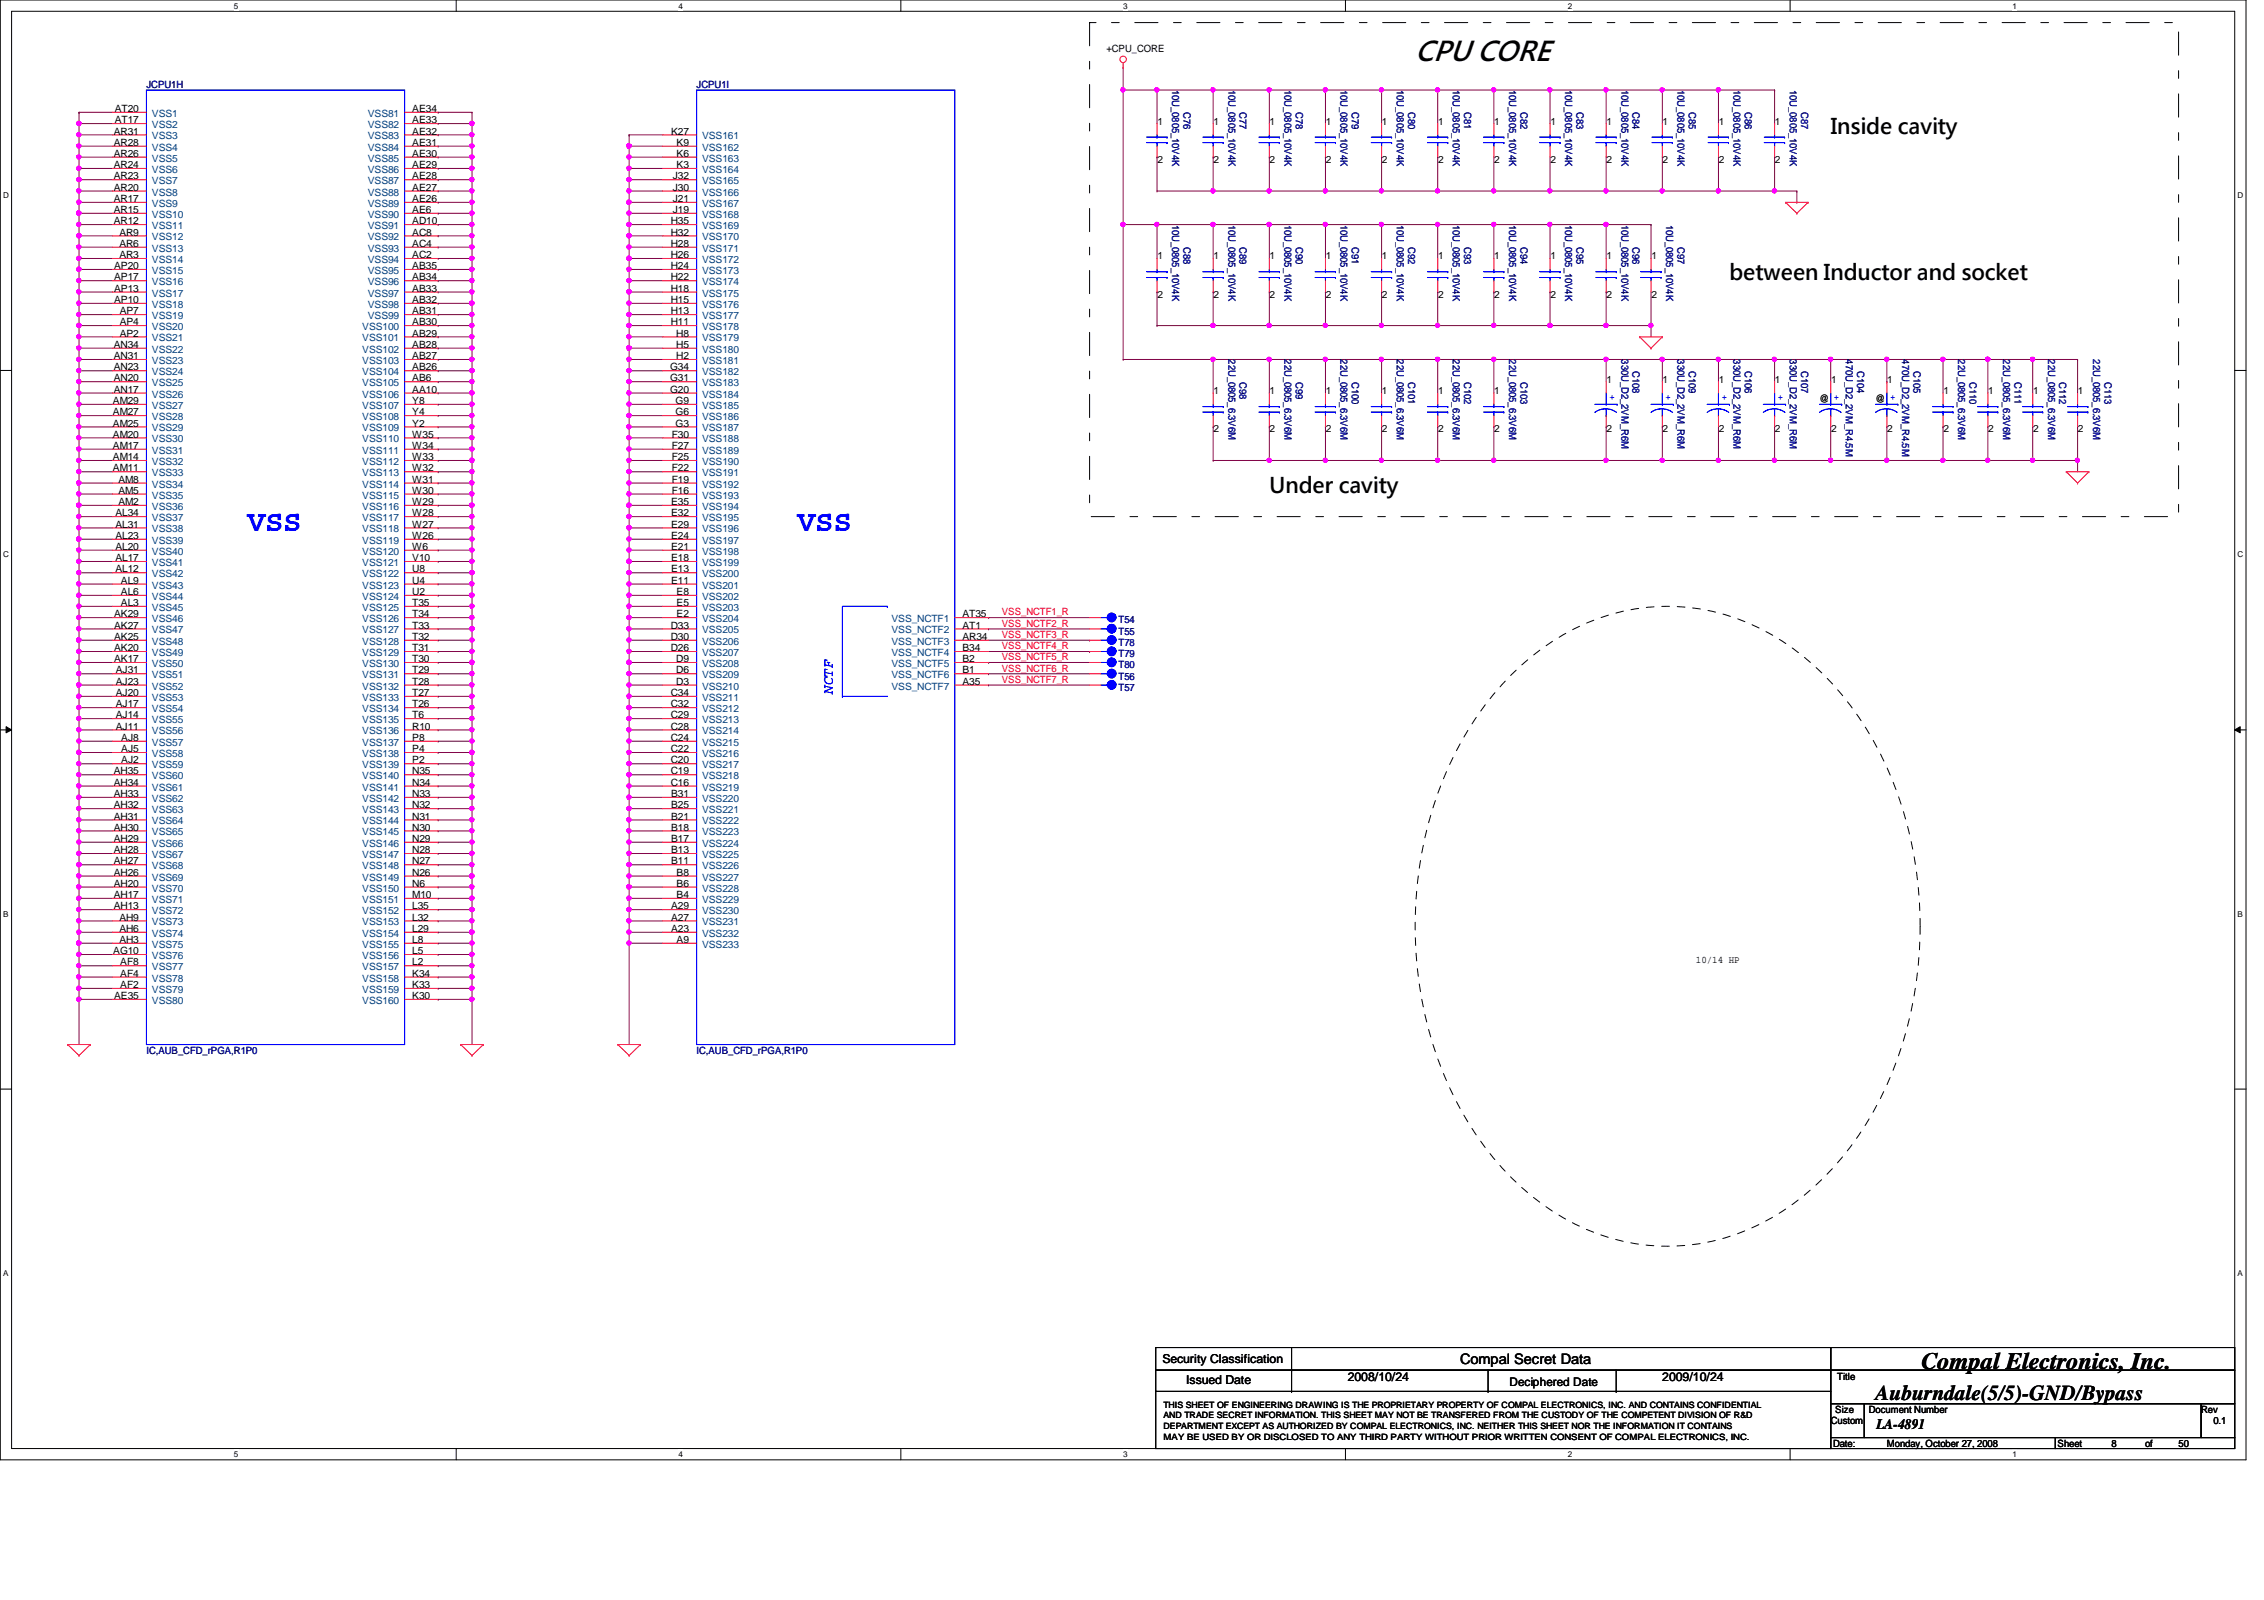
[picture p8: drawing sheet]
<svg xmlns="http://www.w3.org/2000/svg" width="297mm" height="210mm" viewBox="0 0 297 210" stroke-linecap="round" stroke-linejoin="round" font-family="sans-serif">
<defs><g id="words">
<g font-size="3.9" fill="#00f">
<text x="32.5" y="69.6">VSS</text>
<text x="104.6" y="69.6">VSS</text>
</g>
<text font-size="3.5" x="185.7" y="8">CPU CORE</text>
<text font-size="3.1" x="252.1" y="179.6">Compal Electronics, Inc.</text>
<g font-size="2.8">
<text x="240.2" y="17.5">Inside cavity</text>
<text x="226.9" y="36.7">between Inductor and socket</text>
<text x="166.5" y="64.7">Under cavity</text>
<text x="246.1" y="183.7">Auburndale(5/5)-GND/Bypass</text>
</g>
<text font-size="1.9" fill="#00f" x="109.3" y="91.1" transform="rotate(-90 109.3 91.1)">NCTF</text>
<g font-size="1.9">
<text x="191.6" y="178.9">Compal Secret Data</text>
<text x="246.2" y="187.4">LA-4891</text>
</g>
<g font-size="1.6">
<text x="152.5" y="178.8">Security Classification</text>
<text x="155.6" y="181.6">Issued Date</text>
<text x="176.8" y="181.2">2008/10/24</text>
<text x="198" y="181.8">Deciphered Date</text>
<text x="218.1" y="181.2">2009/10/24</text>
</g>
<g font-size="1.3" fill="#000080">
<text x="19.2" y="11.5">JCPU1H</text>
<text x="91.4" y="11.5">JCPU1I</text>
<text x="153.8" y="11.8" transform="rotate(90 153.8 11.8)">10U_0805_10V4K</text>
<text x="161.2" y="11.8" transform="rotate(90 161.2 11.8)">10U_0805_10V4K</text>
<text x="168.5" y="11.8" transform="rotate(90 168.5 11.8)">10U_0805_10V4K</text>
<text x="175.9" y="11.8" transform="rotate(90 175.9 11.8)">10U_0805_10V4K</text>
<text x="183.3" y="11.8" transform="rotate(90 183.3 11.8)">10U_0805_10V4K</text>
<text x="190.6" y="11.8" transform="rotate(90 190.6 11.8)">10U_0805_10V4K</text>
<text x="198" y="11.8" transform="rotate(90 198 11.8)">10U_0805_10V4K</text>
<text x="205.4" y="11.8" transform="rotate(90 205.4 11.8)">10U_0805_10V4K</text>
<text x="212.7" y="11.8" transform="rotate(90 212.7 11.8)">10U_0805_10V4K</text>
<text x="220.1" y="11.8" transform="rotate(90 220.1 11.8)">10U_0805_10V4K</text>
<text x="227.5" y="11.8" transform="rotate(90 227.5 11.8)">10U_0805_10V4K</text>
<text x="234.8" y="11.8" transform="rotate(90 234.8 11.8)">10U_0805_10V4K</text>
<text x="155.3" y="14.7" transform="rotate(90 155.3 14.7)">C76</text>
<text x="162.6" y="14.7" transform="rotate(90 162.6 14.7)">C77</text>
<text x="170" y="14.7" transform="rotate(90 170 14.7)">C78</text>
<text x="177.4" y="14.7" transform="rotate(90 177.4 14.7)">C79</text>
<text x="184.7" y="14.7" transform="rotate(90 184.7 14.7)">C80</text>
<text x="192.1" y="14.7" transform="rotate(90 192.1 14.7)">C81</text>
<text x="199.5" y="14.7" transform="rotate(90 199.5 14.7)">C82</text>
<text x="206.8" y="14.7" transform="rotate(90 206.8 14.7)">C83</text>
<text x="214.2" y="14.7" transform="rotate(90 214.2 14.7)">C84</text>
<text x="221.6" y="14.7" transform="rotate(90 221.6 14.7)">C85</text>
<text x="228.9" y="14.7" transform="rotate(90 228.9 14.7)">C86</text>
<text x="236.3" y="14.7" transform="rotate(90 236.3 14.7)">C87</text>
<text x="153.8" y="29.5" transform="rotate(90 153.8 29.5)">10U_0805_10V4K</text>
<text x="161.2" y="29.5" transform="rotate(90 161.2 29.5)">10U_0805_10V4K</text>
<text x="168.5" y="29.5" transform="rotate(90 168.5 29.5)">10U_0805_10V4K</text>
<text x="175.9" y="29.5" transform="rotate(90 175.9 29.5)">10U_0805_10V4K</text>
<text x="183.3" y="29.5" transform="rotate(90 183.3 29.5)">10U_0805_10V4K</text>
<text x="190.6" y="29.5" transform="rotate(90 190.6 29.5)">10U_0805_10V4K</text>
<text x="198" y="29.5" transform="rotate(90 198 29.5)">10U_0805_10V4K</text>
<text x="205.4" y="29.5" transform="rotate(90 205.4 29.5)">10U_0805_10V4K</text>
<text x="212.7" y="29.5" transform="rotate(90 212.7 29.5)">10U_0805_10V4K</text>
<text x="218.6" y="29.5" transform="rotate(90 218.6 29.5)">10U_0805_10V4K</text>
<text x="155.3" y="32.4" transform="rotate(90 155.3 32.4)">C88</text>
<text x="162.6" y="32.4" transform="rotate(90 162.6 32.4)">C89</text>
<text x="170" y="32.4" transform="rotate(90 170 32.4)">C90</text>
<text x="177.4" y="32.4" transform="rotate(90 177.4 32.4)">C91</text>
<text x="184.7" y="32.4" transform="rotate(90 184.7 32.4)">C92</text>
<text x="192.1" y="32.4" transform="rotate(90 192.1 32.4)">C93</text>
<text x="199.5" y="32.4" transform="rotate(90 199.5 32.4)">C94</text>
<text x="206.8" y="32.4" transform="rotate(90 206.8 32.4)">C95</text>
<text x="214.2" y="32.4" transform="rotate(90 214.2 32.4)">C96</text>
<text x="220.1" y="32.4" transform="rotate(90 220.1 32.4)">C97</text>
<text x="161.2" y="47.2" transform="rotate(90 161.2 47.2)">22U_0805_6.3V6M</text>
<text x="168.5" y="47.2" transform="rotate(90 168.5 47.2)">22U_0805_6.3V6M</text>
<text x="175.9" y="47.2" transform="rotate(90 175.9 47.2)">22U_0805_6.3V6M</text>
<text x="183.3" y="47.2" transform="rotate(90 183.3 47.2)">22U_0805_6.3V6M</text>
<text x="190.6" y="47.2" transform="rotate(90 190.6 47.2)">22U_0805_6.3V6M</text>
<text x="198" y="47.2" transform="rotate(90 198 47.2)">22U_0805_6.3V6M</text>
<text x="212.7" y="47.2" transform="rotate(90 212.7 47.2)">330U_D2_2VM_R6M</text>
<text x="220.1" y="47.2" transform="rotate(90 220.1 47.2)">330U_D2_2VM_R6M</text>
<text x="227.5" y="47.2" transform="rotate(90 227.5 47.2)">330U_D2_2VM_R6M</text>
<text x="234.8" y="47.2" transform="rotate(90 234.8 47.2)">330U_D2_2VM_R6M</text>
<text x="242.2" y="47.2" transform="rotate(90 242.2 47.2)">470U_D2_2VM_R4.5M</text>
<text x="249.6" y="47.2" transform="rotate(90 249.6 47.2)">470U_D2_2VM_R4.5M</text>
<text x="256.9" y="47.2" transform="rotate(90 256.9 47.2)">22U_0805_6.3V6M</text>
<text x="262.8" y="47.2" transform="rotate(90 262.8 47.2)">22U_0805_6.3V6M</text>
<text x="268.7" y="47.2" transform="rotate(90 268.7 47.2)">22U_0805_6.3V6M</text>
<text x="274.6" y="47.2" transform="rotate(90 274.6 47.2)">22U_0805_6.3V6M</text>
<text x="162.6" y="50.1" transform="rotate(90 162.6 50.1)">C98</text>
<text x="170" y="50.1" transform="rotate(90 170 50.1)">C99</text>
<text x="177.4" y="50.1" transform="rotate(90 177.4 50.1)">C100</text>
<text x="184.7" y="50.1" transform="rotate(90 184.7 50.1)">C101</text>
<text x="192.1" y="50.1" transform="rotate(90 192.1 50.1)">C102</text>
<text x="199.5" y="50.1" transform="rotate(90 199.5 50.1)">C103</text>
<text x="214.2" y="48.6" transform="rotate(90 214.2 48.6)">C108</text>
<text x="221.6" y="48.6" transform="rotate(90 221.6 48.6)">C109</text>
<text x="228.9" y="48.6" transform="rotate(90 228.9 48.6)">C106</text>
<text x="236.3" y="48.6" transform="rotate(90 236.3 48.6)">C107</text>
<text x="243.7" y="48.6" transform="rotate(90 243.7 48.6)">C104</text>
<text x="251" y="48.6" transform="rotate(90 251 48.6)">C105</text>
<text x="258.4" y="50.1" transform="rotate(90 258.4 50.1)">C110</text>
<text x="264.3" y="50.1" transform="rotate(90 264.3 50.1)">C111</text>
<text x="270.2" y="50.1" transform="rotate(90 270.2 50.1)">C112</text>
<text x="276.1" y="50.1" transform="rotate(90 276.1 50.1)">C113</text>
<text x="146.8" y="81.8">T54</text>
<text x="146.8" y="83.3">T55</text>
<text x="146.8" y="86.2">T79</text>
<text x="146.8" y="89.2">T56</text>
<text x="146.8" y="87.7">T80</text>
<text x="146.8" y="84.7">T78</text>
<text x="146.8" y="90.6">T57</text>
<text x="19.2" y="138.2">IC,AUB_CFD_rPGA,R1P0</text>
<text x="91.4" y="138.2">IC,AUB_CFD_rPGA,R1P0</text>
</g>
<g font-size="1.3">
<text x="145.2" y="6.8">+CPU_CORE</text>
<text x="14.9" y="17.7">AR31</text>
<text x="15.1" y="14.7">AT20</text>
<text x="15.1" y="16.2">AT17</text>
<text x="54.1" y="14.7">AE34</text>
<text x="54.1" y="16.2">AE33</text>
<text x="54.1" y="17.7">AE32</text>
<text x="88" y="17.7">K27</text>
<text x="151.8" y="16.4">1</text>
<text x="159.2" y="16.4">1</text>
<text x="166.6" y="16.4">1</text>
<text x="173.9" y="16.4">1</text>
<text x="181.3" y="16.4">1</text>
<text x="188.7" y="16.4">1</text>
<text x="196" y="16.4">1</text>
<text x="203.4" y="16.4">1</text>
<text x="210.8" y="16.4">1</text>
<text x="218.1" y="16.4">1</text>
<text x="225.5" y="16.4">1</text>
<text x="232.9" y="16.4">1</text>
<text x="14.9" y="19.1">AR28</text>
<text x="14.9" y="20.6">AR26</text>
<text x="14.9" y="22.1">AR24</text>
<text x="14.9" y="23.5">AR23</text>
<text x="54.1" y="19.1">AE31</text>
<text x="54.1" y="20.6">AE30</text>
<text x="54.1" y="22.1">AE29</text>
<text x="54.1" y="23.5">AE28</text>
<text x="88.3" y="23.5">J32</text>
<text x="88.8" y="19.1">K9</text>
<text x="88.8" y="20.6">K6</text>
<text x="88.8" y="22.1">K3</text>
<text x="151.8" y="21.4">2</text>
<text x="159.2" y="21.4">2</text>
<text x="166.6" y="21.4">2</text>
<text x="173.9" y="21.4">2</text>
<text x="181.3" y="21.4">2</text>
<text x="188.7" y="21.4">2</text>
<text x="196" y="21.4">2</text>
<text x="203.4" y="21.4">2</text>
<text x="210.8" y="21.4">2</text>
<text x="218.1" y="21.4">2</text>
<text x="225.5" y="21.4">2</text>
<text x="232.9" y="21.4">2</text>
<text x="14.9" y="25">AR20</text>
<text x="14.9" y="26.5">AR17</text>
<text x="14.9" y="27.9">AR15</text>
<text x="14.9" y="29.4">AR12</text>
<text x="54.1" y="25">AE27</text>
<text x="54.1" y="26.5">AE26</text>
<text x="54.1" y="27.9">AE6</text>
<text x="54.1" y="29.4">AD10</text>
<text x="88" y="29.4">H35</text>
<text x="88.3" y="25">J30</text>
<text x="88.3" y="26.5">J21</text>
<text x="88.3" y="27.9">J19</text>
<text x="15" y="35.3">AP20</text>
<text x="15.7" y="30.9">AR9</text>
<text x="15.7" y="32.4">AR6</text>
<text x="15.7" y="33.9">AR3</text>
<text x="54.1" y="30.9">AC8</text>
<text x="54.1" y="32.4">AC4</text>
<text x="54.1" y="33.9">AC2</text>
<text x="54.1" y="35.3">AB35</text>
<text x="88" y="30.9">H32</text>
<text x="88" y="32.4">H28</text>
<text x="88" y="33.9">H26</text>
<text x="88" y="35.3">H24</text>
<text x="151.8" y="34">1</text>
<text x="159.2" y="34">1</text>
<text x="166.6" y="34">1</text>
<text x="173.9" y="34">1</text>
<text x="181.3" y="34">1</text>
<text x="188.7" y="34">1</text>
<text x="196" y="34">1</text>
<text x="203.4" y="34">1</text>
<text x="210.8" y="34">1</text>
<text x="216.7" y="34">1</text>
<text x="15" y="36.8">AP17</text>
<text x="15" y="38.3">AP13</text>
<text x="15" y="39.8">AP10</text>
<text x="15.7" y="41.2">AP7</text>
<text x="54.1" y="36.8">AB34</text>
<text x="54.1" y="38.3">AB33</text>
<text x="54.1" y="39.8">AB32</text>
<text x="54.1" y="41.2">AB31</text>
<text x="88" y="36.8">H22</text>
<text x="88" y="38.3">H18</text>
<text x="88" y="39.8">H15</text>
<text x="88" y="41.2">H13</text>
<text x="151.8" y="39">2</text>
<text x="159.2" y="39">2</text>
<text x="166.6" y="39">2</text>
<text x="173.9" y="39">2</text>
<text x="181.3" y="39">2</text>
<text x="188.7" y="39">2</text>
<text x="196" y="39">2</text>
<text x="203.4" y="39">2</text>
<text x="210.8" y="39">2</text>
<text x="216.7" y="39">2</text>
<text x="14.9" y="45.6">AN34</text>
<text x="14.9" y="47.1">AN31</text>
<text x="15.7" y="42.7">AP4</text>
<text x="15.7" y="44.2">AP2</text>
<text x="54.1" y="42.7">AB30</text>
<text x="54.1" y="44.2">AB29</text>
<text x="54.1" y="45.6">AB28</text>
<text x="54.1" y="47.1">AB27</text>
<text x="88" y="42.7">H11</text>
<text x="88.7" y="44.2">H8</text>
<text x="88.7" y="45.6">H5</text>
<text x="88.7" y="47.1">H2</text>
<text x="14.8" y="53">AM29</text>
<text x="14.9" y="48.6">AN23</text>
<text x="14.9" y="50">AN20</text>
<text x="14.9" y="51.5">AN17</text>
<text x="54.1" y="48.6">AB26</text>
<text x="54.1" y="50">AB6</text>
<text x="54.1" y="51.5">AA10</text>
<text x="54.1" y="53">Y8</text>
<text x="87.9" y="48.6">G34</text>
<text x="87.9" y="50">G31</text>
<text x="87.9" y="51.5">G20</text>
<text x="88.6" y="53">G9</text>
<text x="159.2" y="51.7">1</text>
<text x="166.6" y="51.7">1</text>
<text x="173.9" y="51.7">1</text>
<text x="181.3" y="51.7">1</text>
<text x="188.7" y="51.7">1</text>
<text x="196" y="51.7">1</text>
<text x="210.8" y="50.2">1</text>
<text x="218.1" y="50.2">1</text>
<text x="225.5" y="50.2">1</text>
<text x="232.9" y="50.2">1</text>
<text x="238.7" y="52.7">@ +</text>
<text x="240.2" y="50.2">1</text>
<text x="246.1" y="52.7">@ +</text>
<text x="247.6" y="50.2">1</text>
<text x="255" y="51.7">1</text>
<text x="260.9" y="51.7">1</text>
<text x="266.7" y="51.7">1</text>
<text x="272.6" y="51.7">1</text>
<text x="14.8" y="54.5">AM27</text>
<text x="14.8" y="56">AM25</text>
<text x="14.8" y="57.4">AM20</text>
<text x="14.8" y="58.9">AM17</text>
<text x="54.1" y="54.5">Y4</text>
<text x="54.1" y="56">Y2</text>
<text x="54.1" y="57.4">W35</text>
<text x="54.1" y="58.9">W34</text>
<text x="88.1" y="57.4">F30</text>
<text x="88.1" y="58.9">F27</text>
<text x="88.6" y="54.5">G6</text>
<text x="88.6" y="56">G3</text>
<text x="159.2" y="56.7">2</text>
<text x="166.6" y="56.7">2</text>
<text x="173.9" y="56.7">2</text>
<text x="181.3" y="56.7">2</text>
<text x="188.7" y="56.7">2</text>
<text x="196" y="56.7">2</text>
<text x="210.8" y="56.7">2</text>
<text x="218.1" y="56.7">2</text>
<text x="225.5" y="56.7">2</text>
<text x="232.9" y="56.7">2</text>
<text x="240.2" y="56.7">2</text>
<text x="247.6" y="56.7">2</text>
<text x="255" y="56.7">2</text>
<text x="260.9" y="56.7">2</text>
<text x="266.7" y="56.7">2</text>
<text x="272.6" y="56.7">2</text>
<text x="14.8" y="60.4">AM14</text>
<text x="14.8" y="61.8">AM11</text>
<text x="15.5" y="63.3">AM8</text>
<text x="15.5" y="64.8">AM5</text>
<text x="54.1" y="60.4">W33</text>
<text x="54.1" y="61.8">W32</text>
<text x="54.1" y="63.3">W31</text>
<text x="54.1" y="64.8">W30</text>
<text x="88.1" y="60.4">F25</text>
<text x="88.1" y="61.8">F22</text>
<text x="88.1" y="63.3">F19</text>
<text x="88.1" y="64.8">F16</text>
<text x="15.2" y="67.7">AL34</text>
<text x="15.2" y="69.2">AL31</text>
<text x="15.2" y="70.7">AL23</text>
<text x="15.5" y="66.3">AM2</text>
<text x="54.1" y="66.3">W29</text>
<text x="54.1" y="67.7">W28</text>
<text x="54.1" y="69.2">W27</text>
<text x="54.1" y="70.7">W26</text>
<text x="88" y="66.3">E35</text>
<text x="88" y="67.7">E32</text>
<text x="88" y="69.2">E29</text>
<text x="88" y="70.7">E24</text>
<text x="15.2" y="72.1">AL20</text>
<text x="15.2" y="73.6">AL17</text>
<text x="15.2" y="75.1">AL12</text>
<text x="15.9" y="76.6">AL9</text>
<text x="54.1" y="72.1">W6</text>
<text x="54.1" y="73.6">V10</text>
<text x="54.1" y="75.1">U8</text>
<text x="54.1" y="76.6">U4</text>
<text x="88" y="72.1">E21</text>
<text x="88" y="73.6">E18</text>
<text x="88" y="75.1">E13</text>
<text x="88" y="76.6">E11</text>
<text x="15" y="81">AK29</text>
<text x="15" y="82.5">AK27</text>
<text x="15" y="83.9">AK25</text>
<text x="15.9" y="78.1">AL6</text>
<text x="15.9" y="79.5">AL3</text>
<text x="54.1" y="78.1">U2</text>
<text x="54.1" y="79.5">T35</text>
<text x="54.1" y="81">T34</text>
<text x="54.1" y="82.5">T33</text>
<text x="54.1" y="83.9">T32</text>
<text x="88" y="82.5">D33</text>
<text x="88" y="83.9">D30</text>
<text x="88.8" y="78.1">E8</text>
<text x="88.8" y="79.5">E5</text>
<text x="88.8" y="81">E2</text>
<text x="126.3" y="81">AT35</text>
<text x="126.3" y="82.5">AT1</text>
<text x="126.3" y="83.9">AR34</text>
<text x="15" y="85.4">AK20</text>
<text x="15" y="86.9">AK17</text>
<text x="15.2" y="88.3">AJ31</text>
<text x="15.2" y="89.8">AJ23</text>
<text x="54.1" y="85.4">T31</text>
<text x="54.1" y="86.9">T30</text>
<text x="54.1" y="88.3">T29</text>
<text x="54.1" y="89.8">T28</text>
<text x="88" y="85.4">D26</text>
<text x="88.7" y="86.9">D9</text>
<text x="88.7" y="88.3">D6</text>
<text x="88.7" y="89.8">D3</text>
<text x="126.3" y="85.4">B34</text>
<text x="126.3" y="86.9">B2</text>
<text x="126.3" y="88.3">B1</text>
<text x="126.3" y="89.8">A35</text>
<text x="15.2" y="91.3">AJ20</text>
<text x="15.2" y="92.8">AJ17</text>
<text x="15.2" y="94.2">AJ14</text>
<text x="15.2" y="95.7">AJ11</text>
<text x="54.1" y="91.3">T27</text>
<text x="54.1" y="92.8">T26</text>
<text x="54.1" y="94.2">T6</text>
<text x="54.1" y="95.7">R10</text>
<text x="88" y="91.3">C34</text>
<text x="88" y="92.8">C32</text>
<text x="88" y="94.2">C29</text>
<text x="88" y="95.7">C28</text>
<text x="14.9" y="101.6">AH35</text>
<text x="15.9" y="97.2">AJ8</text>
<text x="15.9" y="98.7">AJ5</text>
<text x="15.9" y="100.2">AJ2</text>
<text x="54.1" y="97.2">P8</text>
<text x="54.1" y="98.7">P4</text>
<text x="54.1" y="100.2">P2</text>
<text x="54.1" y="101.6">N35</text>
<text x="88" y="97.2">C24</text>
<text x="88" y="98.7">C22</text>
<text x="88" y="100.2">C20</text>
<text x="88" y="101.6">C19</text>
<text x="14.9" y="103.1">AH34</text>
<text x="14.9" y="104.6">AH33</text>
<text x="14.9" y="106">AH32</text>
<text x="14.9" y="107.5">AH31</text>
<text x="54.1" y="103.1">N34</text>
<text x="54.1" y="104.6">N33</text>
<text x="54.1" y="106">N32</text>
<text x="54.1" y="107.5">N31</text>
<text x="88" y="103.1">C16</text>
<text x="88" y="104.6">B31</text>
<text x="88" y="106">B25</text>
<text x="88" y="107.5">B21</text>
<text x="14.9" y="109">AH30</text>
<text x="14.9" y="110.4">AH29</text>
<text x="14.9" y="111.9">AH28</text>
<text x="14.9" y="113.4">AH27</text>
<text x="54.1" y="109">N30</text>
<text x="54.1" y="110.4">N29</text>
<text x="54.1" y="111.9">N28</text>
<text x="54.1" y="113.4">N27</text>
<text x="88" y="109">B18</text>
<text x="88" y="110.4">B17</text>
<text x="88" y="111.9">B13</text>
<text x="88" y="113.4">B11</text>
<text x="14.9" y="114.9">AH26</text>
<text x="14.9" y="116.3">AH20</text>
<text x="14.9" y="117.8">AH17</text>
<text x="14.9" y="119.3">AH13</text>
<text x="54.1" y="114.9">N26</text>
<text x="54.1" y="116.3">N6</text>
<text x="54.1" y="117.8">M10</text>
<text x="54.1" y="119.3">L35</text>
<text x="88" y="119.3">A29</text>
<text x="88.8" y="114.9">B8</text>
<text x="88.8" y="116.3">B6</text>
<text x="88.8" y="117.8">B4</text>
<text x="14.9" y="125.2">AG10</text>
<text x="15.7" y="120.8">AH9</text>
<text x="15.7" y="122.3">AH6</text>
<text x="15.7" y="123.7">AH3</text>
<text x="54.1" y="120.8">L32</text>
<text x="54.1" y="122.3">L29</text>
<text x="54.1" y="123.7">L8</text>
<text x="54.1" y="125.2">L5</text>
<text x="88" y="120.8">A27</text>
<text x="88" y="122.3">A23</text>
<text x="88.8" y="123.7">A9</text>
<text x="15" y="131.1">AE35</text>
<text x="15.8" y="126.7">AF8</text>
<text x="15.8" y="128.1">AF4</text>
<text x="15.8" y="129.6">AF2</text>
<text x="54.1" y="126.7">L2</text>
<text x="54.1" y="128.1">K34</text>
<text x="54.1" y="129.6">K33</text>
<text x="54.1" y="131.1">K30</text>
<text x="222.5" y="126.3">10/14 HP</text>
<text x="240.8" y="185.3">Size</text>
<text x="241" y="181.1">Title</text>
<text x="245.2" y="185.3">Document Number</text>
<text x="288.8" y="185.3">Rev</text>
<text x="240.2" y="186.8">Custom</text>
<text x="240.5" y="189.8">Date:</text>
<text x="247.6" y="189.8">Monday, October 27, 2008</text>
<text x="270" y="189.8">Sheet</text>
<text x="277" y="189.8">8</text>
<text x="281.4" y="189.8">of</text>
<text x="285.8" y="189.8">50</text>
<text x="290.4" y="186.8">0.1</text>
</g>
<g font-size="1.3" fill="#004080">
<text x="19.9" y="15.3">VSS1</text>
<text x="19.9" y="16.8">VSS2</text>
<text x="48.3" y="15.3">VSS81</text>
<text x="48.3" y="16.8">VSS82</text>
<text x="19.9" y="18.3">VSS3</text>
<text x="19.9" y="19.8">VSS4</text>
<text x="19.9" y="21.2">VSS5</text>
<text x="19.9" y="22.7">VSS6</text>
<text x="48.3" y="18.3">VSS83</text>
<text x="48.3" y="19.8">VSS84</text>
<text x="48.3" y="21.2">VSS85</text>
<text x="48.3" y="22.7">VSS86</text>
<text x="92.1" y="18.3">VSS161</text>
<text x="92.1" y="19.8">VSS162</text>
<text x="92.1" y="21.2">VSS163</text>
<text x="92.1" y="22.7">VSS164</text>
<text x="19.9" y="24.2">VSS7</text>
<text x="19.9" y="25.7">VSS8</text>
<text x="19.9" y="27.1">VSS9</text>
<text x="19.9" y="28.6">VSS10</text>
<text x="48.3" y="24.2">VSS87</text>
<text x="48.3" y="25.7">VSS88</text>
<text x="48.3" y="27.1">VSS89</text>
<text x="48.3" y="28.6">VSS90</text>
<text x="92.1" y="24.2">VSS165</text>
<text x="92.1" y="25.7">VSS166</text>
<text x="92.1" y="27.1">VSS167</text>
<text x="92.1" y="28.6">VSS168</text>
<text x="19.9" y="30.1">VSS11</text>
<text x="19.9" y="31.5">VSS12</text>
<text x="19.9" y="33">VSS13</text>
<text x="19.9" y="34.5">VSS14</text>
<text x="19.9" y="35.9">VSS15</text>
<text x="48.3" y="30.1">VSS91</text>
<text x="48.3" y="31.5">VSS92</text>
<text x="48.3" y="33">VSS93</text>
<text x="48.3" y="34.5">VSS94</text>
<text x="48.3" y="35.9">VSS95</text>
<text x="92.1" y="30.1">VSS169</text>
<text x="92.1" y="31.5">VSS170</text>
<text x="92.1" y="33">VSS171</text>
<text x="92.1" y="34.5">VSS172</text>
<text x="92.1" y="35.9">VSS173</text>
<text x="19.9" y="37.4">VSS16</text>
<text x="19.9" y="38.9">VSS17</text>
<text x="19.9" y="40.4">VSS18</text>
<text x="19.9" y="41.9">VSS19</text>
<text x="48.3" y="37.4">VSS96</text>
<text x="48.3" y="38.9">VSS97</text>
<text x="48.3" y="40.4">VSS98</text>
<text x="48.3" y="41.9">VSS99</text>
<text x="92.1" y="37.4">VSS174</text>
<text x="92.1" y="38.9">VSS175</text>
<text x="92.1" y="40.4">VSS176</text>
<text x="92.1" y="41.9">VSS177</text>
<text x="19.9" y="43.3">VSS20</text>
<text x="19.9" y="44.8">VSS21</text>
<text x="19.9" y="46.3">VSS22</text>
<text x="19.9" y="47.8">VSS23</text>
<text x="47.5" y="43.3">VSS100</text>
<text x="47.5" y="44.8">VSS101</text>
<text x="47.5" y="46.3">VSS102</text>
<text x="47.5" y="47.8">VSS103</text>
<text x="92.1" y="43.3">VSS178</text>
<text x="92.1" y="44.8">VSS179</text>
<text x="92.1" y="46.3">VSS180</text>
<text x="92.1" y="47.8">VSS181</text>
<text x="19.9" y="49.2">VSS24</text>
<text x="19.9" y="50.7">VSS25</text>
<text x="19.9" y="52.2">VSS26</text>
<text x="19.9" y="53.6">VSS27</text>
<text x="47.5" y="49.2">VSS104</text>
<text x="47.5" y="50.7">VSS105</text>
<text x="47.5" y="52.2">VSS106</text>
<text x="47.5" y="53.6">VSS107</text>
<text x="92.1" y="49.2">VSS182</text>
<text x="92.1" y="50.7">VSS183</text>
<text x="92.1" y="52.2">VSS184</text>
<text x="92.1" y="53.6">VSS185</text>
<text x="19.9" y="55.1">VSS28</text>
<text x="19.9" y="56.6">VSS29</text>
<text x="19.9" y="58">VSS30</text>
<text x="19.9" y="59.5">VSS31</text>
<text x="47.5" y="55.1">VSS108</text>
<text x="47.5" y="56.6">VSS109</text>
<text x="47.5" y="58">VSS110</text>
<text x="47.5" y="59.5">VSS111</text>
<text x="92.1" y="55.1">VSS186</text>
<text x="92.1" y="56.6">VSS187</text>
<text x="92.1" y="58">VSS188</text>
<text x="92.1" y="59.5">VSS189</text>
<text x="19.9" y="61">VSS32</text>
<text x="19.9" y="62.5">VSS33</text>
<text x="19.9" y="64">VSS34</text>
<text x="19.9" y="65.4">VSS35</text>
<text x="47.5" y="61">VSS112</text>
<text x="47.5" y="62.5">VSS113</text>
<text x="47.5" y="64">VSS114</text>
<text x="47.5" y="65.4">VSS115</text>
<text x="92.1" y="61">VSS190</text>
<text x="92.1" y="62.5">VSS191</text>
<text x="92.1" y="64">VSS192</text>
<text x="92.1" y="65.4">VSS193</text>
<text x="19.9" y="66.9">VSS36</text>
<text x="19.9" y="68.4">VSS37</text>
<text x="19.9" y="69.8">VSS38</text>
<text x="19.9" y="71.3">VSS39</text>
<text x="47.5" y="66.9">VSS116</text>
<text x="47.5" y="68.4">VSS117</text>
<text x="47.5" y="69.8">VSS118</text>
<text x="47.5" y="71.3">VSS119</text>
<text x="92.1" y="66.9">VSS194</text>
<text x="92.1" y="68.4">VSS195</text>
<text x="92.1" y="69.8">VSS196</text>
<text x="92.1" y="71.3">VSS197</text>
<text x="19.9" y="72.8">VSS40</text>
<text x="19.9" y="74.3">VSS41</text>
<text x="19.9" y="75.7">VSS42</text>
<text x="19.9" y="77.2">VSS43</text>
<text x="47.5" y="72.8">VSS120</text>
<text x="47.5" y="74.3">VSS121</text>
<text x="47.5" y="75.7">VSS122</text>
<text x="47.5" y="77.2">VSS123</text>
<text x="92.1" y="72.8">VSS198</text>
<text x="92.1" y="74.3">VSS199</text>
<text x="92.1" y="75.7">VSS200</text>
<text x="92.1" y="77.2">VSS201</text>
<text x="19.9" y="78.7">VSS44</text>
<text x="19.9" y="80.1">VSS45</text>
<text x="19.9" y="81.6">VSS46</text>
<text x="19.9" y="83.1">VSS47</text>
<text x="47.5" y="78.7">VSS124</text>
<text x="47.5" y="80.1">VSS125</text>
<text x="47.5" y="81.6">VSS126</text>
<text x="47.5" y="83.1">VSS127</text>
<text x="92.1" y="78.7">VSS202</text>
<text x="92.1" y="80.1">VSS203</text>
<text x="92.1" y="81.6">VSS204</text>
<text x="92.1" y="83.1">VSS205</text>
<text x="117" y="81.6">VSS_NCTF1</text>
<text x="117" y="83.1">VSS_NCTF2</text>
<text x="19.9" y="84.6">VSS48</text>
<text x="19.9" y="86.1">VSS49</text>
<text x="19.9" y="87.5">VSS50</text>
<text x="19.9" y="89">VSS51</text>
<text x="47.5" y="84.6">VSS128</text>
<text x="47.5" y="86.1">VSS129</text>
<text x="47.5" y="87.5">VSS130</text>
<text x="47.5" y="89">VSS131</text>
<text x="92.1" y="84.6">VSS206</text>
<text x="92.1" y="86.1">VSS207</text>
<text x="92.1" y="87.5">VSS208</text>
<text x="92.1" y="89">VSS209</text>
<text x="117" y="84.6">VSS_NCTF3</text>
<text x="117" y="86.1">VSS_NCTF4</text>
<text x="117" y="87.5">VSS_NCTF5</text>
<text x="117" y="89">VSS_NCTF6</text>
<text x="19.9" y="90.5">VSS52</text>
<text x="19.9" y="91.9">VSS53</text>
<text x="19.9" y="93.4">VSS54</text>
<text x="19.9" y="94.9">VSS55</text>
<text x="47.5" y="90.5">VSS132</text>
<text x="47.5" y="91.9">VSS133</text>
<text x="47.5" y="93.4">VSS134</text>
<text x="47.5" y="94.9">VSS135</text>
<text x="92.1" y="90.5">VSS210</text>
<text x="92.1" y="91.9">VSS211</text>
<text x="92.1" y="93.4">VSS212</text>
<text x="92.1" y="94.9">VSS213</text>
<text x="117" y="90.5">VSS_NCTF7</text>
<text x="19.9" y="96.4">VSS56</text>
<text x="19.9" y="97.8">VSS57</text>
<text x="19.9" y="99.3">VSS58</text>
<text x="19.9" y="100.8">VSS59</text>
<text x="47.5" y="96.4">VSS136</text>
<text x="47.5" y="97.8">VSS137</text>
<text x="47.5" y="99.3">VSS138</text>
<text x="47.5" y="100.8">VSS139</text>
<text x="92.1" y="96.4">VSS214</text>
<text x="92.1" y="97.8">VSS215</text>
<text x="92.1" y="99.3">VSS216</text>
<text x="92.1" y="100.8">VSS217</text>
<text x="19.9" y="102.2">VSS60</text>
<text x="19.9" y="103.7">VSS61</text>
<text x="19.9" y="105.2">VSS62</text>
<text x="19.9" y="106.7">VSS63</text>
<text x="47.5" y="102.2">VSS140</text>
<text x="47.5" y="103.7">VSS141</text>
<text x="47.5" y="105.2">VSS142</text>
<text x="47.5" y="106.7">VSS143</text>
<text x="92.1" y="102.2">VSS218</text>
<text x="92.1" y="103.7">VSS219</text>
<text x="92.1" y="105.2">VSS220</text>
<text x="92.1" y="106.7">VSS221</text>
<text x="19.9" y="108.2">VSS64</text>
<text x="19.9" y="109.6">VSS65</text>
<text x="19.9" y="111.1">VSS66</text>
<text x="19.9" y="112.6">VSS67</text>
<text x="47.5" y="108.2">VSS144</text>
<text x="47.5" y="109.6">VSS145</text>
<text x="47.5" y="111.1">VSS146</text>
<text x="47.5" y="112.6">VSS147</text>
<text x="92.1" y="108.2">VSS222</text>
<text x="92.1" y="109.6">VSS223</text>
<text x="92.1" y="111.1">VSS224</text>
<text x="92.1" y="112.6">VSS225</text>
<text x="19.9" y="114">VSS68</text>
<text x="19.9" y="115.5">VSS69</text>
<text x="19.9" y="117">VSS70</text>
<text x="19.9" y="118.4">VSS71</text>
<text x="19.9" y="119.9">VSS72</text>
<text x="47.5" y="114">VSS148</text>
<text x="47.5" y="115.5">VSS149</text>
<text x="47.5" y="117">VSS150</text>
<text x="47.5" y="118.4">VSS151</text>
<text x="47.5" y="119.9">VSS152</text>
<text x="92.1" y="114">VSS226</text>
<text x="92.1" y="115.5">VSS227</text>
<text x="92.1" y="117">VSS228</text>
<text x="92.1" y="118.4">VSS229</text>
<text x="92.1" y="119.9">VSS230</text>
<text x="19.9" y="121.4">VSS73</text>
<text x="19.9" y="122.9">VSS74</text>
<text x="19.9" y="124.3">VSS75</text>
<text x="19.9" y="125.8">VSS76</text>
<text x="47.5" y="121.4">VSS153</text>
<text x="47.5" y="122.9">VSS154</text>
<text x="47.5" y="124.3">VSS155</text>
<text x="47.5" y="125.8">VSS156</text>
<text x="92.1" y="121.4">VSS231</text>
<text x="92.1" y="122.9">VSS232</text>
<text x="92.1" y="124.3">VSS233</text>
<text x="19.9" y="127.3">VSS77</text>
<text x="19.9" y="128.8">VSS78</text>
<text x="19.9" y="130.3">VSS79</text>
<text x="19.9" y="131.7">VSS80</text>
<text x="47.5" y="127.3">VSS157</text>
<text x="47.5" y="128.8">VSS158</text>
<text x="47.5" y="130.3">VSS159</text>
<text x="47.5" y="131.7">VSS160</text>
</g>
<g font-size="1.3" fill="#00f">
<text x="211.2" y="52.5">+</text>
<text x="218.5" y="52.5">+</text>
<text x="225.9" y="52.5">+</text>
<text x="233.3" y="52.5">+</text>
</g>
<g font-size="1.3" fill="#f00">
<text x="131.4" y="83.7">VSS_NCTF3_R</text>
<text x="131.4" y="82.2">VSS_NCTF2_R</text>
<text x="131.4" y="80.7">VSS_NCTF1_R</text>
<text x="131.4" y="89.6">VSS_NCTF7_R</text>
<text x="131.4" y="86.6">VSS_NCTF5_R</text>
<text x="131.4" y="85.2">VSS_NCTF4_R</text>
<text x="131.4" y="88.1">VSS_NCTF6_R</text>
</g>
<g font-size="1.1">
<text x="30.7" y="1.1">5</text>
<text x="89" y="1.1">4</text>
<text x="147.4" y="1.1">3</text>
<text x="205.7" y="1.1">2</text>
<text x="264" y="1.1">1</text>
<text x=".4" y="26">D</text>
<text x="293.6" y="26">D</text>
<text x=".4" y="73.1">C</text>
<text x="293.6" y="73.1">C</text>
<text x=".4" y="120.3">B</text>
<text x="293.6" y="120.3">B</text>
<text x=".4" y="167.4">A</text>
<text x="293.6" y="167.4">A</text>
<text x="152.7" y="184.7">THIS SHEET OF ENGINEERING DRAWING IS THE PROPRIETARY PROPERTY OF COMPAL ELECTRONICS, INC. AND CONTAINS CONFIDENTIAL</text>
<text x="30.7" y="191.2">5</text>
<text x="89" y="191.2">4</text>
<text x="147.4" y="191.2">3</text>
<text x="152.7" y="187.5">DEPARTMENT EXCEPT AS AUTHORIZED BY COMPAL ELECTRONICS, INC. NEITHER THIS SHEET NOR THE INFORMATION IT CONTAINS</text>
<text x="152.7" y="188.8">MAY BE USED BY OR DISCLOSED TO ANY THIRD PARTY WITHOUT PRIOR WRITTEN CONSENT OF COMPAL ELECTRONICS, INC.</text>
<text x="152.7" y="186.1">AND TRADE SECRET INFORMATION. THIS SHEET MAY NOT BE TRANSFERED FROM THE CUSTODY OF THE COMPETENT DIVISION OF R&amp;D</text>
<text x="205.7" y="191.2">2</text>
<text x="264" y="191.2">1</text>
</g>
</g></defs>
<path d="M0 0h294.7v191.5h-294.7zM1.5 1.5h291.7v188.5h-291.7z" fill="none" stroke="#000" stroke-width=".13"/>
<g fill="#fff">
<path d="M30.7 .2h.6v1.2h-.6z"/>
<path d="M30.7 190.2h.6v1.2h-.6z"/>
</g>
<path d="M59.9 0v1.5M59.9 190v1.5" fill="none" stroke="#000" stroke-width=".13"/>
<g fill="#fff">
<path d="M89 .2h.6v1.2h-.6z"/>
<path d="M89 190.2h.6v1.2h-.6z"/>
</g>
<path d="M118.2 0v1.5M118.2 190v1.5" fill="none" stroke="#000" stroke-width=".13"/>
<g fill="#fff">
<path d="M147.4 .2h.6v1.2h-.6z"/>
<path d="M147.4 190.2h.6v1.2h-.6z"/>
</g>
<path d="M176.5 0v1.5M176.5 190v1.5" fill="none" stroke="#000" stroke-width=".13"/>
<g fill="#fff">
<path d="M205.7 .2h.6v1.2h-.6z"/>
<path d="M205.7 190.2h.6v1.2h-.6z"/>
</g>
<path d="M234.9 0v1.5M234.9 190v1.5" fill="none" stroke="#000" stroke-width=".13"/>
<g fill="#fff">
<path d="M264 .2h.6v1.2h-.6z"/>
<path d="M264 190.2h.6v1.2h-.6z"/>
<path d="M.4 25h.8v1.2h-.8z"/>
<path d="M293.6 25h.7v1.2h-.7z"/>
<path d="M.4 72.1h.8v1.2h-.8z"/>
<path d="M293.6 72.1h.7v1.2h-.7z"/>
</g>
<path d="M0 48.6h1.5M293.2 48.6h1.5" fill="none" stroke="#000" stroke-width=".13"/>
<g fill="#fff">
<path d="M.4 119.3h.7v1.2h-.7z"/>
<path d="M293.6 119.3h.7v1.2h-.7z"/>
</g>
<path d="M0 95.8h1.5M.8 95.3l.7 .5-.7 .3zM293.2 95.8l.7-.5v.8zM293.2 95.8h1.5" fill="none" stroke="#000" stroke-width=".13"/>
<path d="M.8 95.3l.7 .5-.7 .3zM293.2 95.8l.7-.5v.8z" fill="#000"/>
<g fill="#fff">
<path d="M.4 166.4h.7v1.2h-.7z"/>
<path d="M293.6 166.4h.7v1.2h-.7z"/>
</g>
<path d="M0 142.9h1.5M293.2 142.9h1.5" fill="none" stroke="#000" stroke-width=".13"/>
<path d="M10.4 110.5h.1M10.4 110.5v1.5" fill="none" stroke="#800040" stroke-width=".13"/>
<circle cx="10.3" cy="110.5" r=".29" fill="#f0f"/>
<circle cx="10.3" cy="110.5" r=".29" fill="none" stroke="#f0f" stroke-width=".13"/>
<path d="M10.4 20.6h.1M10.4 20.6v1.5" fill="none" stroke="#800040" stroke-width=".13"/>
<circle cx="10.3" cy="20.6" r=".29" fill="#f0f"/>
<circle cx="10.3" cy="20.6" r=".29" fill="none" stroke="#f0f" stroke-width=".13"/>
<path d="M10.4 58.9h.1M10.4 58.9v1.5" fill="none" stroke="#800040" stroke-width=".13"/>
<circle cx="10.3" cy="58.9" r=".29" fill="#f0f"/>
<circle cx="10.3" cy="58.9" r=".29" fill="none" stroke="#f0f" stroke-width=".13"/>
<path d="M10.4 81h.1M10.4 81v1.5" fill="none" stroke="#800040" stroke-width=".13"/>
<circle cx="10.3" cy="81" r=".29" fill="#f0f"/>
<circle cx="10.3" cy="81" r=".29" fill="none" stroke="#f0f" stroke-width=".13"/>
<path d="M10.4 91.4h.1M10.4 91.4v1.4" fill="none" stroke="#800040" stroke-width=".13"/>
<circle cx="10.3" cy="91.3" r=".29" fill="#f0f"/>
<circle cx="10.3" cy="91.3" r=".29" fill="none" stroke="#f0f" stroke-width=".13"/>
<path d="M10.4 131.1h.1M10.4 131.1v5.9" fill="none" stroke="#800040" stroke-width=".13"/>
<circle cx="10.3" cy="131.1" r=".29" fill="#f0f"/>
<circle cx="10.3" cy="131.1" r=".29" fill="none" stroke="#f0f" stroke-width=".13"/>
<path d="M10.4 32.4h.1M10.4 32.4v1.5" fill="none" stroke="#800040" stroke-width=".13"/>
<circle cx="10.3" cy="32.4" r=".29" fill="#f0f"/>
<circle cx="10.3" cy="32.4" r=".29" fill="none" stroke="#f0f" stroke-width=".13"/>
<path d="M10.4 63.4h.1M10.4 63.4v1.4" fill="none" stroke="#800040" stroke-width=".13"/>
<circle cx="10.3" cy="63.3" r=".29" fill="#f0f"/>
<circle cx="10.3" cy="63.3" r=".29" fill="none" stroke="#f0f" stroke-width=".13"/>
<path d="M10.4 67.8h.1M10.4 67.8v1.5" fill="none" stroke="#800040" stroke-width=".13"/>
<circle cx="10.3" cy="67.7" r=".29" fill="#f0f"/>
<circle cx="10.3" cy="67.7" r=".29" fill="none" stroke="#f0f" stroke-width=".13"/>
<path d="M10.4 39.8h.1M10.4 39.8v1.5" fill="none" stroke="#800040" stroke-width=".13"/>
<circle cx="10.3" cy="39.8" r=".29" fill="#f0f"/>
<circle cx="10.3" cy="39.8" r=".29" fill="none" stroke="#f0f" stroke-width=".13"/>
<path d="M10.4 23.6h.1M10.4 23.6v1.5" fill="none" stroke="#800040" stroke-width=".13"/>
<circle cx="10.3" cy="23.6" r=".29" fill="#f0f"/>
<circle cx="10.3" cy="23.6" r=".29" fill="none" stroke="#f0f" stroke-width=".13"/>
<path d="M10.4 28h.1M10.4 28v1.5" fill="none" stroke="#800040" stroke-width=".13"/>
<circle cx="10.3" cy="28" r=".29" fill="#f0f"/>
<circle cx="10.3" cy="28" r=".29" fill="none" stroke="#f0f" stroke-width=".13"/>
<path d="M10.4 120.8h.1M10.4 120.8v1.5" fill="none" stroke="#800040" stroke-width=".13"/>
<circle cx="10.3" cy="120.8" r=".29" fill="#f0f"/>
<circle cx="10.3" cy="120.8" r=".29" fill="none" stroke="#f0f" stroke-width=".13"/>
<path d="M10.4 86.9h.1M10.4 86.9v1.5" fill="none" stroke="#800040" stroke-width=".13"/>
<circle cx="10.3" cy="86.9" r=".29" fill="#f0f"/>
<circle cx="10.3" cy="86.9" r=".29" fill="none" stroke="#f0f" stroke-width=".13"/>
<path d="M10.4 16.2h.1M10.4 16.2v1.5" fill="none" stroke="#800040" stroke-width=".13"/>
<circle cx="10.3" cy="16.2" r=".29" fill="#f0f"/>
<circle cx="10.3" cy="16.2" r=".29" fill="none" stroke="#f0f" stroke-width=".13"/>
<path d="M10.4 14.7h.1M10.4 14.7v1.5M10.4 100.2h.1M10.4 100.2v1.4" fill="none" stroke="#800040" stroke-width=".13"/>
<circle cx="10.3" cy="100.2" r=".29" fill="#f0f"/>
<circle cx="10.3" cy="100.2" r=".29" fill="none" stroke="#f0f" stroke-width=".13"/>
<path d="M10.4 104.6h.1M10.4 104.6v1.5" fill="none" stroke="#800040" stroke-width=".13"/>
<circle cx="10.3" cy="104.6" r=".29" fill="#f0f"/>
<circle cx="10.3" cy="104.6" r=".29" fill="none" stroke="#f0f" stroke-width=".13"/>
<path d="M10.4 92.8h.1M10.4 98.7h.1M10.4 92.8v1.5M10.4 98.7v1.5" fill="none" stroke="#800040" stroke-width=".13"/>
<circle cx="10.3" cy="98.7" r=".29" fill="#f0f"/>
<circle cx="10.3" cy="98.7" r=".29" fill="none" stroke="#f0f" stroke-width=".13"/>
<path d="M10.4 56h.1M10.4 56v1.4" fill="none" stroke="#800040" stroke-width=".13"/>
<circle cx="10.3" cy="56" r=".29" fill="#f0f"/>
<circle cx="10.3" cy="56" r=".29" fill="none" stroke="#f0f" stroke-width=".13"/>
<path d="M10.4 73.7h.1M10.4 73.7v1.4" fill="none" stroke="#800040" stroke-width=".13"/>
<circle cx="10.3" cy="73.6" r=".29" fill="#f0f"/>
<circle cx="10.3" cy="73.6" r=".29" fill="none" stroke="#f0f" stroke-width=".13"/>
<path d="M10.4 117.9h.1M10.4 117.9v1.4" fill="none" stroke="#800040" stroke-width=".13"/>
<circle cx="10.3" cy="117.8" r=".29" fill="#f0f"/>
<circle cx="10.3" cy="117.8" r=".29" fill="none" stroke="#f0f" stroke-width=".13"/>
<path d="M10.4 119.3h.1M10.4 119.3v1.5" fill="none" stroke="#800040" stroke-width=".13"/>
<circle cx="10.3" cy="119.3" r=".29" fill="#f0f"/>
<circle cx="10.3" cy="119.3" r=".29" fill="none" stroke="#f0f" stroke-width=".13"/>
<path d="M10.4 101.6h.1M10.4 101.6v1.5" fill="none" stroke="#800040" stroke-width=".13"/>
<circle cx="10.3" cy="101.6" r=".29" fill="#f0f"/>
<circle cx="10.3" cy="101.6" r=".29" fill="none" stroke="#f0f" stroke-width=".13"/>
<path d="M10.4 103.1h.1M10.4 103.1v1.5" fill="none" stroke="#800040" stroke-width=".13"/>
<circle cx="10.3" cy="103.1" r=".29" fill="#f0f"/>
<circle cx="10.3" cy="103.1" r=".29" fill="none" stroke="#f0f" stroke-width=".13"/>
<path d="M10.4 95.8h.1M10.4 95.8v1.4M10.4 114.9h.1M10.4 114.9v1.5" fill="none" stroke="#800040" stroke-width=".13"/>
<circle cx="10.3" cy="114.9" r=".29" fill="#f0f"/>
<circle cx="10.3" cy="114.9" r=".29" fill="none" stroke="#f0f" stroke-width=".13"/>
<path d="M10.4 125.2h.1M10.4 125.2v1.5" fill="none" stroke="#800040" stroke-width=".13"/>
<circle cx="10.3" cy="125.2" r=".29" fill="#f0f"/>
<circle cx="10.3" cy="125.2" r=".29" fill="none" stroke="#f0f" stroke-width=".13"/>
<path d="M10.4 60.4h.1M10.4 60.4v1.5" fill="none" stroke="#800040" stroke-width=".13"/>
<circle cx="10.3" cy="60.4" r=".29" fill="#f0f"/>
<circle cx="10.3" cy="60.4" r=".29" fill="none" stroke="#f0f" stroke-width=".13"/>
<path d="M10.4 109h.1M10.4 109v1.5" fill="none" stroke="#800040" stroke-width=".13"/>
<circle cx="10.3" cy="109" r=".29" fill="#f0f"/>
<circle cx="10.3" cy="109" r=".29" fill="none" stroke="#f0f" stroke-width=".13"/>
<path d="M10.4 75.1h.1M10.4 75.1v1.5M10.4 97.2h.1M10.4 97.2v1.5" fill="none" stroke="#800040" stroke-width=".13"/>
<circle cx="10.3" cy="75.1" r=".29" fill="#f0f"/>
<circle cx="10.3" cy="75.1" r=".29" fill="none" stroke="#f0f" stroke-width=".13"/>
<path d="M10.4 94.3h.1M10.4 94.3v1.5M10.4 126.7h.1M10.4 126.7v1.5" fill="none" stroke="#800040" stroke-width=".13"/>
<circle cx="10.3" cy="126.7" r=".29" fill="#f0f"/>
<circle cx="10.3" cy="126.7" r=".29" fill="none" stroke="#f0f" stroke-width=".13"/>
<path d="M10.4 29.5h.1M10.4 29.5v1.4" fill="none" stroke="#800040" stroke-width=".13"/>
<circle cx="10.3" cy="29.4" r=".29" fill="#f0f"/>
<circle cx="10.3" cy="29.4" r=".29" fill="none" stroke="#f0f" stroke-width=".13"/>
<path d="M10.4 19.2h.1M10.4 19.2v1.4" fill="none" stroke="#800040" stroke-width=".13"/>
<circle cx="10.3" cy="19.2" r=".29" fill="#f0f"/>
<circle cx="10.3" cy="19.2" r=".29" fill="none" stroke="#f0f" stroke-width=".13"/>
<path d="M10.4 22.1h.1M10.4 22.1v1.5" fill="none" stroke="#800040" stroke-width=".13"/>
<circle cx="10.3" cy="22.1" r=".29" fill="#f0f"/>
<circle cx="10.3" cy="22.1" r=".29" fill="none" stroke="#f0f" stroke-width=".13"/>
<path d="M10.4 33.9h.1M10.4 33.9v1.4" fill="none" stroke="#800040" stroke-width=".13"/>
<circle cx="10.3" cy="33.9" r=".29" fill="#f0f"/>
<circle cx="10.3" cy="33.9" r=".29" fill="none" stroke="#f0f" stroke-width=".13"/>
<path d="M10.4 88.4h.1M10.4 88.4v1.5" fill="none" stroke="#800040" stroke-width=".13"/>
<circle cx="10.3" cy="88.4" r=".29" fill="#f0f"/>
<circle cx="10.3" cy="88.4" r=".29" fill="none" stroke="#f0f" stroke-width=".13"/>
<path d="M10.4 26.5h.1M10.4 26.5v1.5M10.4 45.7h.1M10.4 45.7v1.5" fill="none" stroke="#800040" stroke-width=".13"/>
<circle cx="10.3" cy="45.7" r=".29" fill="#f0f"/>
<circle cx="10.3" cy="45.7" r=".29" fill="none" stroke="#f0f" stroke-width=".13"/>
<path d="M10.4 48.6h.1M10.4 48.6v1.5" fill="none" stroke="#800040" stroke-width=".13"/>
<circle cx="10.3" cy="48.6" r=".29" fill="#f0f"/>
<circle cx="10.3" cy="48.6" r=".29" fill="none" stroke="#f0f" stroke-width=".13"/>
<path d="M10.4 47.2h.1M10.4 47.2v1.4" fill="none" stroke="#800040" stroke-width=".13"/>
<circle cx="10.3" cy="47.1" r=".29" fill="#f0f"/>
<circle cx="10.3" cy="47.1" r=".29" fill="none" stroke="#f0f" stroke-width=".13"/>
<path d="M10.4 50.1h.1M10.4 50.1v1.5" fill="none" stroke="#800040" stroke-width=".13"/>
<circle cx="10.3" cy="50.1" r=".29" fill="#f0f"/>
<circle cx="10.3" cy="50.1" r=".29" fill="none" stroke="#f0f" stroke-width=".13"/>
<path d="M10.4 30.9h.1M10.4 30.9v1.5" fill="none" stroke="#800040" stroke-width=".13"/>
<circle cx="10.3" cy="30.9" r=".29" fill="#f0f"/>
<circle cx="10.3" cy="30.9" r=".29" fill="none" stroke="#f0f" stroke-width=".13"/>
<path d="M10.4 17.7h.1M10.4 17.7v1.5" fill="none" stroke="#800040" stroke-width=".13"/>
<circle cx="10.3" cy="17.7" r=".29" fill="#f0f"/>
<circle cx="10.3" cy="17.7" r=".29" fill="none" stroke="#f0f" stroke-width=".13"/>
<path d="M10.4 85.5h.1M10.4 85.5v1.4" fill="none" stroke="#800040" stroke-width=".13"/>
<circle cx="10.3" cy="85.4" r=".29" fill="#f0f"/>
<circle cx="10.3" cy="85.4" r=".29" fill="none" stroke="#f0f" stroke-width=".13"/>
<path d="M10.4 69.3h.1M10.4 69.3v1.4" fill="none" stroke="#800040" stroke-width=".13"/>
<circle cx="10.3" cy="69.2" r=".29" fill="#f0f"/>
<circle cx="10.3" cy="69.2" r=".29" fill="none" stroke="#f0f" stroke-width=".13"/>
<path d="M10.4 79.5h.1M10.4 79.5v1.5" fill="none" stroke="#800040" stroke-width=".13"/>
<circle cx="10.3" cy="79.5" r=".29" fill="#f0f"/>
<circle cx="10.3" cy="79.5" r=".29" fill="none" stroke="#f0f" stroke-width=".13"/>
<path d="M10.4 82.5h.1M10.4 82.5v1.5" fill="none" stroke="#800040" stroke-width=".13"/>
<circle cx="10.3" cy="82.5" r=".29" fill="#f0f"/>
<circle cx="10.3" cy="82.5" r=".29" fill="none" stroke="#f0f" stroke-width=".13"/>
<path d="M10.4 25.1h.1M10.4 25.1v1.4" fill="none" stroke="#800040" stroke-width=".13"/>
<circle cx="10.3" cy="25" r=".29" fill="#f0f"/>
<circle cx="10.3" cy="25" r=".29" fill="none" stroke="#f0f" stroke-width=".13"/>
<path d="M10.4 70.7h.1M10.4 70.7v1.5" fill="none" stroke="#800040" stroke-width=".13"/>
<circle cx="10.3" cy="70.7" r=".29" fill="#f0f"/>
<circle cx="10.3" cy="70.7" r=".29" fill="none" stroke="#f0f" stroke-width=".13"/>
<path d="M10.4 78.1h.1M10.4 78.1v1.4" fill="none" stroke="#800040" stroke-width=".13"/>
<circle cx="10.3" cy="78.1" r=".29" fill="#f0f"/>
<circle cx="10.3" cy="78.1" r=".29" fill="none" stroke="#f0f" stroke-width=".13"/>
<path d="M10.4 84h.1M10.4 84v1.5" fill="none" stroke="#800040" stroke-width=".13"/>
<circle cx="10.3" cy="84" r=".29" fill="#f0f"/>
<circle cx="10.3" cy="84" r=".29" fill="none" stroke="#f0f" stroke-width=".13"/>
<path d="M10.4 66.3h.1M10.4 66.3v1.5" fill="none" stroke="#800040" stroke-width=".13"/>
<circle cx="10.3" cy="66.3" r=".29" fill="#f0f"/>
<circle cx="10.3" cy="66.3" r=".29" fill="none" stroke="#f0f" stroke-width=".13"/>
<path d="M10.4 89.9h.1M10.4 89.9v1.5" fill="none" stroke="#800040" stroke-width=".13"/>
<circle cx="10.3" cy="89.8" r=".29" fill="#f0f"/>
<circle cx="10.3" cy="89.8" r=".29" fill="none" stroke="#f0f" stroke-width=".13"/>
<path d="M10.4 128.2h.1M10.4 128.2v1.5" fill="none" stroke="#800040" stroke-width=".13"/>
<circle cx="10.3" cy="128.2" r=".29" fill="#f0f"/>
<circle cx="10.3" cy="128.2" r=".29" fill="none" stroke="#f0f" stroke-width=".13"/>
<path d="M10.4 113.5h.1M10.4 113.5v1.4" fill="none" stroke="#800040" stroke-width=".13"/>
<circle cx="10.3" cy="113.4" r=".29" fill="#f0f"/>
<circle cx="10.3" cy="113.4" r=".29" fill="none" stroke="#f0f" stroke-width=".13"/>
<path d="M10.4 122.3h.1M10.4 122.3v1.4" fill="none" stroke="#800040" stroke-width=".13"/>
<circle cx="10.3" cy="122.3" r=".29" fill="#f0f"/>
<circle cx="10.3" cy="122.3" r=".29" fill="none" stroke="#f0f" stroke-width=".13"/>
<path d="M10.4 106.1h.1M10.4 106.1v1.5" fill="none" stroke="#800040" stroke-width=".13"/>
<circle cx="10.3" cy="106.1" r=".29" fill="#f0f"/>
<circle cx="10.3" cy="106.1" r=".29" fill="none" stroke="#f0f" stroke-width=".13"/>
<path d="M10.4 123.7h.1M10.4 123.7v1.5" fill="none" stroke="#800040" stroke-width=".13"/>
<circle cx="10.3" cy="123.7" r=".29" fill="#f0f"/>
<circle cx="10.3" cy="123.7" r=".29" fill="none" stroke="#f0f" stroke-width=".13"/>
<path d="M10.4 112h.1M10.4 112v1.5" fill="none" stroke="#800040" stroke-width=".13"/>
<circle cx="10.3" cy="111.9" r=".29" fill="#f0f"/>
<circle cx="10.3" cy="111.9" r=".29" fill="none" stroke="#f0f" stroke-width=".13"/>
<path d="M10.4 51.6h.1M10.4 51.6v1.4" fill="none" stroke="#800040" stroke-width=".13"/>
<circle cx="10.3" cy="51.5" r=".29" fill="#f0f"/>
<circle cx="10.3" cy="51.5" r=".29" fill="none" stroke="#f0f" stroke-width=".13"/>
<path d="M10.4 53h.1M10.4 53v1.5" fill="none" stroke="#800040" stroke-width=".13"/>
<circle cx="10.3" cy="53" r=".29" fill="#f0f"/>
<circle cx="10.3" cy="53" r=".29" fill="none" stroke="#f0f" stroke-width=".13"/>
<path d="M10.4 129.7h.1M10.4 129.7v1.4" fill="none" stroke="#800040" stroke-width=".13"/>
<circle cx="10.3" cy="129.6" r=".29" fill="#f0f"/>
<circle cx="10.3" cy="129.6" r=".29" fill="none" stroke="#f0f" stroke-width=".13"/>
<path d="M10.4 107.6h.1M10.4 107.6v1.4" fill="none" stroke="#800040" stroke-width=".13"/>
<circle cx="10.3" cy="107.5" r=".29" fill="#f0f"/>
<circle cx="10.3" cy="107.5" r=".29" fill="none" stroke="#f0f" stroke-width=".13"/>
<path d="M10.4 116.4h.1M10.4 116.4v1.5" fill="none" stroke="#800040" stroke-width=".13"/>
<circle cx="10.3" cy="116.3" r=".29" fill="#f0f"/>
<circle cx="10.3" cy="116.3" r=".29" fill="none" stroke="#f0f" stroke-width=".13"/>
<path d="M10.4 36.8h.1M10.4 36.8v1.5" fill="none" stroke="#800040" stroke-width=".13"/>
<circle cx="10.3" cy="36.8" r=".29" fill="#f0f"/>
<circle cx="10.3" cy="36.8" r=".29" fill="none" stroke="#f0f" stroke-width=".13"/>
<path d="M10.4 57.4h.1M10.4 57.4v1.5" fill="none" stroke="#800040" stroke-width=".13"/>
<circle cx="10.3" cy="57.4" r=".29" fill="#f0f"/>
<circle cx="10.3" cy="57.4" r=".29" fill="none" stroke="#f0f" stroke-width=".13"/>
<path d="M10.4 35.3h.1M10.4 35.3v1.5" fill="none" stroke="#800040" stroke-width=".13"/>
<circle cx="10.3" cy="35.3" r=".29" fill="#f0f"/>
<circle cx="10.3" cy="35.3" r=".29" fill="none" stroke="#f0f" stroke-width=".13"/>
<path d="M10.4 38.3h.1M10.4 38.3v1.5" fill="none" stroke="#800040" stroke-width=".13"/>
<circle cx="10.3" cy="38.3" r=".29" fill="#f0f"/>
<circle cx="10.3" cy="38.3" r=".29" fill="none" stroke="#f0f" stroke-width=".13"/>
<path d="M10.4 44.2h.1M10.4 44.2v1.5" fill="none" stroke="#800040" stroke-width=".13"/>
<circle cx="10.3" cy="44.2" r=".29" fill="#f0f"/>
<circle cx="10.3" cy="44.2" r=".29" fill="none" stroke="#f0f" stroke-width=".13"/>
<path d="M10.4 42.7h.1M10.4 42.7v1.5" fill="none" stroke="#800040" stroke-width=".13"/>
<circle cx="10.3" cy="42.7" r=".29" fill="#f0f"/>
<circle cx="10.3" cy="42.7" r=".29" fill="none" stroke="#f0f" stroke-width=".13"/>
<path d="M10.4 41.3h.1M10.4 41.3v1.4" fill="none" stroke="#800040" stroke-width=".13"/>
<circle cx="10.3" cy="41.2" r=".29" fill="#f0f"/>
<circle cx="10.3" cy="41.2" r=".29" fill="none" stroke="#f0f" stroke-width=".13"/>
<path d="M10.4 54.5h.1M10.4 54.5v1.5" fill="none" stroke="#800040" stroke-width=".13"/>
<circle cx="10.3" cy="54.5" r=".29" fill="#f0f"/>
<circle cx="10.3" cy="54.5" r=".29" fill="none" stroke="#f0f" stroke-width=".13"/>
<path d="M10.4 61.9h.1M10.4 64.8h.1M10.4 61.9v1.5M10.4 64.8v1.5" fill="none" stroke="#800040" stroke-width=".13"/>
<circle cx="10.3" cy="64.8" r=".29" fill="#f0f"/>
<circle cx="10.3" cy="64.8" r=".29" fill="none" stroke="#f0f" stroke-width=".13"/>
<path d="M10.4 72.2h.1M10.4 72.2v1.5" fill="none" stroke="#800040" stroke-width=".13"/>
<circle cx="10.3" cy="72.2" r=".29" fill="#f0f"/>
<circle cx="10.3" cy="72.2" r=".29" fill="none" stroke="#f0f" stroke-width=".13"/>
<path d="M10.4 76.6h.1M10.4 76.6v1.5" fill="none" stroke="#800040" stroke-width=".13"/>
<circle cx="10.3" cy="76.6" r=".29" fill="#f0f"/>
<circle cx="10.3" cy="76.6" r=".29" fill="none" stroke="#f0f" stroke-width=".13"/>
<path d="M10.4 66.3h.1M10.4 66.3h4.4" fill="none" stroke="#800040" stroke-width=".13"/>
<circle cx="10.3" cy="66.3" r=".29" fill="#f0f"/>
<circle cx="10.3" cy="66.3" r=".29" fill="none" stroke="#f0f" stroke-width=".13"/>
<path d="M10.4 75.1h.1M10.4 75.1h4.4M10.4 84h.1M10.4 84h4.4" fill="none" stroke="#800040" stroke-width=".13"/>
<circle cx="10.3" cy="84" r=".29" fill="#f0f"/>
<circle cx="10.3" cy="84" r=".29" fill="none" stroke="#f0f" stroke-width=".13"/>
<path d="M10.4 78.1h.1M10.4 70.7h.1M10.4 78.1h4.4M10.4 70.7h4.4" fill="none" stroke="#800040" stroke-width=".13"/>
<circle cx="10.3" cy="70.7" r=".29" fill="#f0f"/>
<circle cx="10.3" cy="70.7" r=".29" fill="none" stroke="#f0f" stroke-width=".13"/>
<g fill="none" stroke="#800040" stroke-width=".13">
<path d="M10.4 67.8h.1M10.4 79.5h.1M10.4 69.3h.1M10.4 73.7h.1M10.4 76.6h.1M10.4 72.2h.1M10.4 64.8h.1M10.4 63.4h.1M10.4 67.8h4.4M10.4 79.5h4.4M10.4 69.3h4.4M10.4 73.7h4.4"/>
<path d="M10.4 76.6h4.4M10.4 72.2h4.4M10.4 64.8h4.4M10.4 63.4h4.4M10.4 81h.1M10.4 82.5h.1M10.4 85.5h.1M10.4 81h4.4M10.4 82.5h4.4M10.4 85.5h4.4"/>
</g>
<circle cx="10.3" cy="63.3" r=".29" fill="#f0f"/>
<circle cx="10.3" cy="63.3" r=".29" fill="none" stroke="#f0f" stroke-width=".13"/>
<path d="M10.4 58.9h.1M10.4 58.9h4.4M10.4 61.9h.1M10.4 61.9h4.4" fill="none" stroke="#800040" stroke-width=".13"/>
<circle cx="10.3" cy="61.9" r=".29" fill="#f0f"/>
<circle cx="10.3" cy="61.9" r=".29" fill="none" stroke="#f0f" stroke-width=".13"/>
<path d="M10.4 17.7h.1M10.4 17.7h4.4M10.4 23.6h.1M10.4 23.6h4.4M10.4 54.5h.1M10.4 56h.1M10.4 54.5h4.4M10.4 56h4.4M10.4 60.4h.1M10.4 60.4h4.4" fill="none" stroke="#800040" stroke-width=".13"/>
<circle cx="10.3" cy="23.6" r=".29" fill="#f0f"/>
<circle cx="10.3" cy="23.6" r=".29" fill="none" stroke="#f0f" stroke-width=".13"/>
<path d="M10.4 30.9h.1M10.4 30.9h4.4" fill="none" stroke="#800040" stroke-width=".13"/>
<circle cx="10.3" cy="30.9" r=".29" fill="#f0f"/>
<circle cx="10.3" cy="30.9" r=".29" fill="none" stroke="#f0f" stroke-width=".13"/>
<path d="M10.4 26.5h.1M10.4 26.5h4.4" fill="none" stroke="#800040" stroke-width=".13"/>
<circle cx="10.3" cy="26.5" r=".29" fill="#f0f"/>
<circle cx="10.3" cy="26.5" r=".29" fill="none" stroke="#f0f" stroke-width=".13"/>
<path d="M10.4 20.6h.1M10.4 32.4h.1M10.4 28h.1M10.4 20.6h4.4M10.4 32.4h4.4M10.4 28h4.4" fill="none" stroke="#800040" stroke-width=".13"/>
<circle cx="10.3" cy="28" r=".29" fill="#f0f"/>
<circle cx="10.3" cy="28" r=".29" fill="none" stroke="#f0f" stroke-width=".13"/>
<path d="M10.4 19.2h.1M10.4 16.2h.1M10.4 19.2h4.4M10.4 16.2h4.4M10.4 22.1h.1M10.4 29.5h.1M10.4 25.1h.1M10.4 22.1h4.4M10.4 29.5h4.4M10.4 25.1h4.4M10.4 53h.1M10.4 53h4.4" fill="none" stroke="#800040" stroke-width=".13"/>
<circle cx="10.3" cy="16.2" r=".29" fill="#f0f"/>
<circle cx="10.3" cy="16.2" r=".29" fill="none" stroke="#f0f" stroke-width=".13"/>
<g fill="none" stroke="#800040" stroke-width=".13">
<path d="M10.4 14.7h.1M10.4 14.7h4.4M10.4 33.9h.1M10.4 39.8h.1M10.4 33.9h4.4M10.4 39.8h4.4M10.4 51.6h.1M10.4 50.1h.1M10.4 47.2h.1M10.4 48.6h.1M10.4 45.7h.1M10.4 41.3h.1"/>
<path d="M10.4 42.7h.1M10.4 51.6h4.4M10.4 50.1h4.4M10.4 47.2h4.4M10.4 48.6h4.4M10.4 45.7h4.4M10.4 41.3h4.4M10.4 42.7h4.4"/>
</g>
<circle cx="10.3" cy="42.7" r=".29" fill="#f0f"/>
<circle cx="10.3" cy="42.7" r=".29" fill="none" stroke="#f0f" stroke-width=".13"/>
<path d="M10.4 38.3h.1M10.4 35.3h.1M10.4 38.3h4.4M10.4 35.3h4.4M10.4 44.2h.1M10.4 44.2h4.4" fill="none" stroke="#800040" stroke-width=".13"/>
<circle cx="10.3" cy="35.3" r=".29" fill="#f0f"/>
<circle cx="10.3" cy="35.3" r=".29" fill="none" stroke="#f0f" stroke-width=".13"/>
<path d="M10.4 36.8h.1M10.4 36.8h4.4M10.4 57.4h.1M10.4 57.4h4.4M10.4 89.9h.1M10.4 89.9h4.4M10.4 131.1h.1M10.4 126.7h.1M10.4 128.2h.1M10.4 131.1h4.4M10.4 126.7h4.4M10.4 128.2h4.4" fill="none" stroke="#800040" stroke-width=".13"/>
<circle cx="10.3" cy="89.8" r=".29" fill="#f0f"/>
<circle cx="10.3" cy="89.8" r=".29" fill="none" stroke="#f0f" stroke-width=".13"/>
<path d="M10.4 95.8h.1M10.4 95.8h4.4" fill="none" stroke="#800040" stroke-width=".13"/>
<circle cx="10.3" cy="95.7" r=".29" fill="#f0f"/>
<circle cx="10.3" cy="95.7" r=".29" fill="none" stroke="#f0f" stroke-width=".13"/>
<path d="M10.4 98.7h.1M10.4 98.7h4.4M10.4 103.1h.1M10.4 103.1h4.4" fill="none" stroke="#800040" stroke-width=".13"/>
<circle cx="10.3" cy="98.7" r=".29" fill="#f0f"/>
<circle cx="10.3" cy="98.7" r=".29" fill="none" stroke="#f0f" stroke-width=".13"/>
<path d="M10.4 92.8h.1M10.4 92.8h4.4" fill="none" stroke="#800040" stroke-width=".13"/>
<circle cx="10.3" cy="92.8" r=".29" fill="#f0f"/>
<circle cx="10.3" cy="92.8" r=".29" fill="none" stroke="#f0f" stroke-width=".13"/>
<path d="M10.4 91.4h.1M10.4 94.3h.1M10.4 91.4h4.4M10.4 94.3h4.4M10.4 104.6h.1M10.4 100.2h.1M10.4 104.6h4.4M10.4 100.2h4.4" fill="none" stroke="#800040" stroke-width=".13"/>
<circle cx="10.3" cy="94.2" r=".29" fill="#f0f"/>
<circle cx="10.3" cy="94.2" r=".29" fill="none" stroke="#f0f" stroke-width=".13"/>
<path d="M10.4 97.2h.1M10.4 97.2h4.4M10.4 101.6h.1M10.4 101.6h4.4" fill="none" stroke="#800040" stroke-width=".13"/>
<circle cx="10.3" cy="97.2" r=".29" fill="#f0f"/>
<circle cx="10.3" cy="97.2" r=".29" fill="none" stroke="#f0f" stroke-width=".13"/>
<path d="M10.4 88.4h.1M10.4 86.9h.1M10.4 88.4h4.4M10.4 86.9h4.4M10.4 125.2h.1M10.4 123.7h.1M10.4 125.2h4.4M10.4 123.7h4.4" fill="none" stroke="#800040" stroke-width=".13"/>
<circle cx="10.3" cy="123.7" r=".29" fill="#f0f"/>
<circle cx="10.3" cy="123.7" r=".29" fill="none" stroke="#f0f" stroke-width=".13"/>
<g fill="none" stroke="#800040" stroke-width=".13">
<path d="M10.4 106.1h.1M10.4 119.3h.1M10.4 117.9h.1M10.4 112h.1M10.4 113.5h.1M10.4 106.1h4.4M10.4 119.3h4.4M10.4 117.9h4.4M10.4 112h4.4M10.4 113.5h4.4M10.4 122.3h.1M10.4 120.8h.1"/>
<path d="M10.4 122.3h4.4M10.4 120.8h4.4"/>
</g>
<circle cx="10.3" cy="113.4" r=".29" fill="#f0f"/>
<circle cx="10.3" cy="113.4" r=".29" fill="none" stroke="#f0f" stroke-width=".13"/>
<g fill="none" stroke="#800040" stroke-width=".13">
<path d="M10.4 114.9h.1M10.4 116.4h.1M10.4 110.5h.1M10.4 107.6h.1M10.4 109h.1M10.4 114.9h4.4M10.4 116.4h4.4M10.4 110.5h4.4M10.4 107.6h4.4M10.4 109h4.4M82.5 113.5h.1M82.5 113.5v1.4"/>
<path d="M10.4 129.7h.1M10.4 129.7h4.4"/>
</g>
<circle cx="82.5" cy="113.4" r=".29" fill="#f0f"/>
<circle cx="82.5" cy="113.4" r=".29" fill="none" stroke="#f0f" stroke-width=".13"/>
<path d="M82.5 23.6h.1M82.5 23.6v1.5" fill="none" stroke="#800040" stroke-width=".13"/>
<circle cx="82.5" cy="23.6" r=".29" fill="#f0f"/>
<circle cx="82.5" cy="23.6" r=".29" fill="none" stroke="#f0f" stroke-width=".13"/>
<path d="M82.5 61.9h.1M82.5 61.9v1.5" fill="none" stroke="#800040" stroke-width=".13"/>
<circle cx="82.5" cy="61.9" r=".29" fill="#f0f"/>
<circle cx="82.5" cy="61.9" r=".29" fill="none" stroke="#f0f" stroke-width=".13"/>
<path d="M82.5 84h.1M82.5 84v1.5" fill="none" stroke="#800040" stroke-width=".13"/>
<circle cx="82.5" cy="84" r=".29" fill="#f0f"/>
<circle cx="82.5" cy="84" r=".29" fill="none" stroke="#f0f" stroke-width=".13"/>
<path d="M82.5 94.3h.1M82.5 94.3v1.5" fill="none" stroke="#800040" stroke-width=".13"/>
<circle cx="82.5" cy="94.2" r=".29" fill="#f0f"/>
<circle cx="82.5" cy="94.2" r=".29" fill="none" stroke="#f0f" stroke-width=".13"/>
<path d="M82.5 35.3h.1M82.5 35.3v1.5" fill="none" stroke="#800040" stroke-width=".13"/>
<circle cx="82.5" cy="35.3" r=".29" fill="#f0f"/>
<circle cx="82.5" cy="35.3" r=".29" fill="none" stroke="#f0f" stroke-width=".13"/>
<path d="M82.5 66.3h.1M82.5 66.3v1.5" fill="none" stroke="#800040" stroke-width=".13"/>
<circle cx="82.5" cy="66.3" r=".29" fill="#f0f"/>
<circle cx="82.5" cy="66.3" r=".29" fill="none" stroke="#f0f" stroke-width=".13"/>
<path d="M82.5 70.7h.1M82.5 70.7v1.5" fill="none" stroke="#800040" stroke-width=".13"/>
<circle cx="82.5" cy="70.7" r=".29" fill="#f0f"/>
<circle cx="82.5" cy="70.7" r=".29" fill="none" stroke="#f0f" stroke-width=".13"/>
<path d="M82.5 42.7h.1M82.5 42.7v1.5" fill="none" stroke="#800040" stroke-width=".13"/>
<circle cx="82.5" cy="42.7" r=".29" fill="#f0f"/>
<circle cx="82.5" cy="42.7" r=".29" fill="none" stroke="#f0f" stroke-width=".13"/>
<path d="M82.5 26.5h.1M82.5 26.5v1.5" fill="none" stroke="#800040" stroke-width=".13"/>
<circle cx="82.5" cy="26.5" r=".29" fill="#f0f"/>
<circle cx="82.5" cy="26.5" r=".29" fill="none" stroke="#f0f" stroke-width=".13"/>
<path d="M82.5 30.9h.1M82.5 30.9v1.5" fill="none" stroke="#800040" stroke-width=".13"/>
<circle cx="82.5" cy="30.9" r=".29" fill="#f0f"/>
<circle cx="82.5" cy="30.9" r=".29" fill="none" stroke="#f0f" stroke-width=".13"/>
<path d="M82.5 89.9h.1M82.5 89.9v1.5" fill="none" stroke="#800040" stroke-width=".13"/>
<circle cx="82.5" cy="89.8" r=".29" fill="#f0f"/>
<circle cx="82.5" cy="89.8" r=".29" fill="none" stroke="#f0f" stroke-width=".13"/>
<path d="M82.5 19.2h.1M82.5 19.2v1.4" fill="none" stroke="#800040" stroke-width=".13"/>
<circle cx="82.5" cy="19.2" r=".29" fill="#f0f"/>
<circle cx="82.5" cy="19.2" r=".29" fill="none" stroke="#f0f" stroke-width=".13"/>
<path d="M82.5 17.7h.1M82.5 17.7v1.5M82.5 103.1h.1M82.5 103.1v1.5" fill="none" stroke="#800040" stroke-width=".13"/>
<circle cx="82.5" cy="103.1" r=".29" fill="#f0f"/>
<circle cx="82.5" cy="103.1" r=".29" fill="none" stroke="#f0f" stroke-width=".13"/>
<path d="M82.5 107.6h.1M82.5 107.6v1.4" fill="none" stroke="#800040" stroke-width=".13"/>
<circle cx="82.5" cy="107.5" r=".29" fill="#f0f"/>
<circle cx="82.5" cy="107.5" r=".29" fill="none" stroke="#f0f" stroke-width=".13"/>
<path d="M82.5 95.8h.1M82.5 95.8v1.4M82.5 101.6h.1M82.5 101.6v1.5" fill="none" stroke="#800040" stroke-width=".13"/>
<circle cx="82.5" cy="101.6" r=".29" fill="#f0f"/>
<circle cx="82.5" cy="101.6" r=".29" fill="none" stroke="#f0f" stroke-width=".13"/>
<path d="M82.5 58.9h.1M82.5 58.9v1.5" fill="none" stroke="#800040" stroke-width=".13"/>
<circle cx="82.5" cy="58.9" r=".29" fill="#f0f"/>
<circle cx="82.5" cy="58.9" r=".29" fill="none" stroke="#f0f" stroke-width=".13"/>
<path d="M82.5 76.6h.1M82.5 76.6v1.5" fill="none" stroke="#800040" stroke-width=".13"/>
<circle cx="82.5" cy="76.6" r=".29" fill="#f0f"/>
<circle cx="82.5" cy="76.6" r=".29" fill="none" stroke="#f0f" stroke-width=".13"/>
<path d="M82.5 120.8h.1M82.5 120.8v1.5" fill="none" stroke="#800040" stroke-width=".13"/>
<circle cx="82.5" cy="120.8" r=".29" fill="#f0f"/>
<circle cx="82.5" cy="120.8" r=".29" fill="none" stroke="#f0f" stroke-width=".13"/>
<path d="M82.5 122.3h.1M82.5 122.3v1.4" fill="none" stroke="#800040" stroke-width=".13"/>
<circle cx="82.5" cy="122.3" r=".29" fill="#f0f"/>
<circle cx="82.5" cy="122.3" r=".29" fill="none" stroke="#f0f" stroke-width=".13"/>
<path d="M82.5 104.6h.1M82.5 104.6v1.5" fill="none" stroke="#800040" stroke-width=".13"/>
<circle cx="82.5" cy="104.6" r=".29" fill="#f0f"/>
<circle cx="82.5" cy="104.6" r=".29" fill="none" stroke="#f0f" stroke-width=".13"/>
<path d="M82.5 106.1h.1M82.5 106.1v1.5" fill="none" stroke="#800040" stroke-width=".13"/>
<circle cx="82.5" cy="106.1" r=".29" fill="#f0f"/>
<circle cx="82.5" cy="106.1" r=".29" fill="none" stroke="#f0f" stroke-width=".13"/>
<path d="M82.5 98.7h.1M82.5 98.7v1.5M82.5 117.9h.1M82.5 117.9v1.4" fill="none" stroke="#800040" stroke-width=".13"/>
<circle cx="82.5" cy="117.8" r=".29" fill="#f0f"/>
<circle cx="82.5" cy="117.8" r=".29" fill="none" stroke="#f0f" stroke-width=".13"/>
<path d="M82.5 123.7h.1M82.5 123.7v13.3" fill="none" stroke="#800040" stroke-width=".13"/>
<circle cx="82.5" cy="123.7" r=".29" fill="#f0f"/>
<circle cx="82.5" cy="123.7" r=".29" fill="none" stroke="#f0f" stroke-width=".13"/>
<path d="M82.5 63.4h.1M82.5 63.4v1.4" fill="none" stroke="#800040" stroke-width=".13"/>
<circle cx="82.5" cy="63.3" r=".29" fill="#f0f"/>
<circle cx="82.5" cy="63.3" r=".29" fill="none" stroke="#f0f" stroke-width=".13"/>
<path d="M82.5 112h.1M82.5 112v1.5" fill="none" stroke="#800040" stroke-width=".13"/>
<circle cx="82.5" cy="111.9" r=".29" fill="#f0f"/>
<circle cx="82.5" cy="111.9" r=".29" fill="none" stroke="#f0f" stroke-width=".13"/>
<path d="M82.5 78.1h.1M82.5 78.1v1.4M82.5 100.2h.1M82.5 100.2v1.4" fill="none" stroke="#800040" stroke-width=".13"/>
<circle cx="82.5" cy="78.1" r=".29" fill="#f0f"/>
<circle cx="82.5" cy="78.1" r=".29" fill="none" stroke="#f0f" stroke-width=".13"/>
<path d="M82.5 32.4h.1M82.5 32.4v1.5M82.5 97.2h.1M82.5 97.2v1.5" fill="none" stroke="#800040" stroke-width=".13"/>
<circle cx="82.5" cy="32.4" r=".29" fill="#f0f"/>
<circle cx="82.5" cy="32.4" r=".29" fill="none" stroke="#f0f" stroke-width=".13"/>
<path d="M82.5 22.1h.1M82.5 22.1v1.5" fill="none" stroke="#800040" stroke-width=".13"/>
<circle cx="82.5" cy="22.1" r=".29" fill="#f0f"/>
<circle cx="82.5" cy="22.1" r=".29" fill="none" stroke="#f0f" stroke-width=".13"/>
<path d="M82.5 25.1h.1M82.5 25.1v1.4" fill="none" stroke="#800040" stroke-width=".13"/>
<circle cx="82.5" cy="25" r=".29" fill="#f0f"/>
<circle cx="82.5" cy="25" r=".29" fill="none" stroke="#f0f" stroke-width=".13"/>
<path d="M82.5 36.8h.1M82.5 36.8v1.5" fill="none" stroke="#800040" stroke-width=".13"/>
<circle cx="82.5" cy="36.8" r=".29" fill="#f0f"/>
<circle cx="82.5" cy="36.8" r=".29" fill="none" stroke="#f0f" stroke-width=".13"/>
<path d="M82.5 91.4h.1M82.5 91.4v1.4" fill="none" stroke="#800040" stroke-width=".13"/>
<circle cx="82.5" cy="91.3" r=".29" fill="#f0f"/>
<circle cx="82.5" cy="91.3" r=".29" fill="none" stroke="#f0f" stroke-width=".13"/>
<path d="M82.5 29.5h.1M82.5 29.5v1.4M82.5 48.6h.1M82.5 48.6v1.5" fill="none" stroke="#800040" stroke-width=".13"/>
<circle cx="82.5" cy="48.6" r=".29" fill="#f0f"/>
<circle cx="82.5" cy="48.6" r=".29" fill="none" stroke="#f0f" stroke-width=".13"/>
<path d="M82.5 51.6h.1M82.5 51.6v1.4" fill="none" stroke="#800040" stroke-width=".13"/>
<circle cx="82.5" cy="51.5" r=".29" fill="#f0f"/>
<circle cx="82.5" cy="51.5" r=".29" fill="none" stroke="#f0f" stroke-width=".13"/>
<path d="M82.5 50.1h.1M82.5 50.1v1.5" fill="none" stroke="#800040" stroke-width=".13"/>
<circle cx="82.5" cy="50.1" r=".29" fill="#f0f"/>
<circle cx="82.5" cy="50.1" r=".29" fill="none" stroke="#f0f" stroke-width=".13"/>
<path d="M82.5 53h.1M82.5 53v1.5" fill="none" stroke="#800040" stroke-width=".13"/>
<circle cx="82.5" cy="53" r=".29" fill="#f0f"/>
<circle cx="82.5" cy="53" r=".29" fill="none" stroke="#f0f" stroke-width=".13"/>
<path d="M82.5 33.9h.1M82.5 33.9v1.4" fill="none" stroke="#800040" stroke-width=".13"/>
<circle cx="82.5" cy="33.9" r=".29" fill="#f0f"/>
<circle cx="82.5" cy="33.9" r=".29" fill="none" stroke="#f0f" stroke-width=".13"/>
<path d="M82.5 20.6h.1M82.5 20.6v1.5" fill="none" stroke="#800040" stroke-width=".13"/>
<circle cx="82.5" cy="20.6" r=".29" fill="#f0f"/>
<circle cx="82.5" cy="20.6" r=".29" fill="none" stroke="#f0f" stroke-width=".13"/>
<path d="M82.5 88.4h.1M82.5 88.4v1.5" fill="none" stroke="#800040" stroke-width=".13"/>
<circle cx="82.5" cy="88.4" r=".29" fill="#f0f"/>
<circle cx="82.5" cy="88.4" r=".29" fill="none" stroke="#f0f" stroke-width=".13"/>
<path d="M82.5 72.2h.1M82.5 72.2v1.5" fill="none" stroke="#800040" stroke-width=".13"/>
<circle cx="82.5" cy="72.2" r=".29" fill="#f0f"/>
<circle cx="82.5" cy="72.2" r=".29" fill="none" stroke="#f0f" stroke-width=".13"/>
<path d="M82.5 82.5h.1M82.5 82.5v1.5" fill="none" stroke="#800040" stroke-width=".13"/>
<circle cx="82.5" cy="82.5" r=".29" fill="#f0f"/>
<circle cx="82.5" cy="82.5" r=".29" fill="none" stroke="#f0f" stroke-width=".13"/>
<path d="M82.5 85.5h.1M82.5 85.5v1.4" fill="none" stroke="#800040" stroke-width=".13"/>
<circle cx="82.5" cy="85.4" r=".29" fill="#f0f"/>
<circle cx="82.5" cy="85.4" r=".29" fill="none" stroke="#f0f" stroke-width=".13"/>
<path d="M82.5 28h.1M82.5 28v1.5" fill="none" stroke="#800040" stroke-width=".13"/>
<circle cx="82.5" cy="28" r=".29" fill="#f0f"/>
<circle cx="82.5" cy="28" r=".29" fill="none" stroke="#f0f" stroke-width=".13"/>
<path d="M82.5 73.7h.1M82.5 73.7v1.4" fill="none" stroke="#800040" stroke-width=".13"/>
<circle cx="82.5" cy="73.6" r=".29" fill="#f0f"/>
<circle cx="82.5" cy="73.6" r=".29" fill="none" stroke="#f0f" stroke-width=".13"/>
<path d="M82.5 81h.1M82.5 81v1.5" fill="none" stroke="#800040" stroke-width=".13"/>
<circle cx="82.5" cy="81" r=".29" fill="#f0f"/>
<circle cx="82.5" cy="81" r=".29" fill="none" stroke="#f0f" stroke-width=".13"/>
<path d="M82.5 86.9h.1M82.5 86.9v1.5" fill="none" stroke="#800040" stroke-width=".13"/>
<circle cx="82.5" cy="86.9" r=".29" fill="#f0f"/>
<circle cx="82.5" cy="86.9" r=".29" fill="none" stroke="#f0f" stroke-width=".13"/>
<path d="M82.5 69.3h.1M82.5 69.3v1.4" fill="none" stroke="#800040" stroke-width=".13"/>
<circle cx="82.5" cy="69.2" r=".29" fill="#f0f"/>
<circle cx="82.5" cy="69.2" r=".29" fill="none" stroke="#f0f" stroke-width=".13"/>
<path d="M82.5 92.8h.1M82.5 92.8v1.5" fill="none" stroke="#800040" stroke-width=".13"/>
<circle cx="82.5" cy="92.8" r=".29" fill="#f0f"/>
<circle cx="82.5" cy="92.8" r=".29" fill="none" stroke="#f0f" stroke-width=".13"/>
<path d="M82.5 116.4h.1M82.5 116.4v1.5" fill="none" stroke="#800040" stroke-width=".13"/>
<circle cx="82.5" cy="116.3" r=".29" fill="#f0f"/>
<circle cx="82.5" cy="116.3" r=".29" fill="none" stroke="#f0f" stroke-width=".13"/>
<path d="M82.5 109h.1M82.5 109v1.5" fill="none" stroke="#800040" stroke-width=".13"/>
<circle cx="82.5" cy="109" r=".29" fill="#f0f"/>
<circle cx="82.5" cy="109" r=".29" fill="none" stroke="#f0f" stroke-width=".13"/>
<path d="M82.5 114.9h.1M82.5 114.9v1.5" fill="none" stroke="#800040" stroke-width=".13"/>
<circle cx="82.5" cy="114.9" r=".29" fill="#f0f"/>
<circle cx="82.5" cy="114.9" r=".29" fill="none" stroke="#f0f" stroke-width=".13"/>
<path d="M82.5 54.5h.1M82.5 54.5v1.5" fill="none" stroke="#800040" stroke-width=".13"/>
<circle cx="82.5" cy="54.5" r=".29" fill="#f0f"/>
<circle cx="82.5" cy="54.5" r=".29" fill="none" stroke="#f0f" stroke-width=".13"/>
<path d="M82.5 56h.1M82.5 56v1.4" fill="none" stroke="#800040" stroke-width=".13"/>
<circle cx="82.5" cy="56" r=".29" fill="#f0f"/>
<circle cx="82.5" cy="56" r=".29" fill="none" stroke="#f0f" stroke-width=".13"/>
<path d="M82.5 110.5h.1M82.5 110.5v1.5" fill="none" stroke="#800040" stroke-width=".13"/>
<circle cx="82.5" cy="110.5" r=".29" fill="#f0f"/>
<circle cx="82.5" cy="110.5" r=".29" fill="none" stroke="#f0f" stroke-width=".13"/>
<path d="M82.5 119.3h.1M82.5 119.3v1.5" fill="none" stroke="#800040" stroke-width=".13"/>
<circle cx="82.5" cy="119.3" r=".29" fill="#f0f"/>
<circle cx="82.5" cy="119.3" r=".29" fill="none" stroke="#f0f" stroke-width=".13"/>
<path d="M82.5 39.8h.1M82.5 39.8v1.5" fill="none" stroke="#800040" stroke-width=".13"/>
<circle cx="82.5" cy="39.8" r=".29" fill="#f0f"/>
<circle cx="82.5" cy="39.8" r=".29" fill="none" stroke="#f0f" stroke-width=".13"/>
<path d="M82.5 60.4h.1M82.5 60.4v1.5" fill="none" stroke="#800040" stroke-width=".13"/>
<circle cx="82.5" cy="60.4" r=".29" fill="#f0f"/>
<circle cx="82.5" cy="60.4" r=".29" fill="none" stroke="#f0f" stroke-width=".13"/>
<path d="M82.5 38.3h.1M82.5 38.3v1.5" fill="none" stroke="#800040" stroke-width=".13"/>
<circle cx="82.5" cy="38.3" r=".29" fill="#f0f"/>
<circle cx="82.5" cy="38.3" r=".29" fill="none" stroke="#f0f" stroke-width=".13"/>
<path d="M82.5 41.3h.1M82.5 41.3v1.4" fill="none" stroke="#800040" stroke-width=".13"/>
<circle cx="82.5" cy="41.2" r=".29" fill="#f0f"/>
<circle cx="82.5" cy="41.2" r=".29" fill="none" stroke="#f0f" stroke-width=".13"/>
<path d="M82.5 47.2h.1M82.5 47.2v1.4" fill="none" stroke="#800040" stroke-width=".13"/>
<circle cx="82.5" cy="47.1" r=".29" fill="#f0f"/>
<circle cx="82.5" cy="47.1" r=".29" fill="none" stroke="#f0f" stroke-width=".13"/>
<path d="M82.5 45.7h.1M82.5 45.7v1.5" fill="none" stroke="#800040" stroke-width=".13"/>
<circle cx="82.5" cy="45.7" r=".29" fill="#f0f"/>
<circle cx="82.5" cy="45.7" r=".29" fill="none" stroke="#f0f" stroke-width=".13"/>
<path d="M82.5 44.2h.1M82.5 44.2v1.5" fill="none" stroke="#800040" stroke-width=".13"/>
<circle cx="82.5" cy="44.2" r=".29" fill="#f0f"/>
<circle cx="82.5" cy="44.2" r=".29" fill="none" stroke="#f0f" stroke-width=".13"/>
<path d="M82.5 57.4h.1M82.5 57.4v1.5" fill="none" stroke="#800040" stroke-width=".13"/>
<circle cx="82.5" cy="57.4" r=".29" fill="#f0f"/>
<circle cx="82.5" cy="57.4" r=".29" fill="none" stroke="#f0f" stroke-width=".13"/>
<path d="M82.5 64.8h.1M82.5 67.8h.1M82.5 64.8v1.5M82.5 67.8v1.5" fill="none" stroke="#800040" stroke-width=".13"/>
<circle cx="82.5" cy="67.7" r=".29" fill="#f0f"/>
<circle cx="82.5" cy="67.7" r=".29" fill="none" stroke="#f0f" stroke-width=".13"/>
<path d="M82.5 75.1h.1M82.5 75.1v1.5" fill="none" stroke="#800040" stroke-width=".13"/>
<circle cx="82.5" cy="75.1" r=".29" fill="#f0f"/>
<circle cx="82.5" cy="75.1" r=".29" fill="none" stroke="#f0f" stroke-width=".13"/>
<path d="M82.5 79.5h.1M82.5 79.5v1.5" fill="none" stroke="#800040" stroke-width=".13"/>
<circle cx="82.5" cy="79.5" r=".29" fill="#f0f"/>
<circle cx="82.5" cy="79.5" r=".29" fill="none" stroke="#f0f" stroke-width=".13"/>
<path d="M82.5 69.3h.1M82.5 69.3h4.4" fill="none" stroke="#800040" stroke-width=".13"/>
<circle cx="82.5" cy="69.2" r=".29" fill="#f0f"/>
<circle cx="82.5" cy="69.2" r=".29" fill="none" stroke="#f0f" stroke-width=".13"/>
<path d="M82.5 78.1h.1M82.5 78.1h4.4M82.5 86.9h.1M82.5 86.9h4.4" fill="none" stroke="#800040" stroke-width=".13"/>
<circle cx="82.5" cy="86.9" r=".29" fill="#f0f"/>
<circle cx="82.5" cy="86.9" r=".29" fill="none" stroke="#f0f" stroke-width=".13"/>
<path d="M82.5 73.7h.1M82.5 73.7h4.4M82.5 81h.1M82.5 81h4.4" fill="none" stroke="#800040" stroke-width=".13"/>
<circle cx="82.5" cy="73.6" r=".29" fill="#f0f"/>
<circle cx="82.5" cy="73.6" r=".29" fill="none" stroke="#f0f" stroke-width=".13"/>
<g fill="none" stroke="#800040" stroke-width=".13">
<path d="M82.5 70.7h.1M82.5 72.2h.1M82.5 76.6h.1M82.5 79.5h.1M82.5 75.1h.1M82.5 67.8h.1M82.5 66.3h.1M82.5 70.7h4.4M82.5 72.2h4.4M82.5 76.6h4.4M82.5 79.5h4.4M82.5 75.1h4.4"/>
<path d="M82.5 67.8h4.4M82.5 66.3h4.4M82.5 84h.1M82.5 82.5h.1M82.5 85.5h.1M82.5 88.4h.1M82.5 84h4.4M82.5 82.5h4.4M82.5 85.5h4.4M82.5 88.4h4.4"/>
</g>
<circle cx="82.5" cy="66.3" r=".29" fill="#f0f"/>
<circle cx="82.5" cy="66.3" r=".29" fill="none" stroke="#f0f" stroke-width=".13"/>
<path d="M82.5 61.9h.1M82.5 64.8h.1M82.5 61.9h4.4M82.5 64.8h4.4" fill="none" stroke="#800040" stroke-width=".13"/>
<circle cx="82.5" cy="64.8" r=".29" fill="#f0f"/>
<circle cx="82.5" cy="64.8" r=".29" fill="none" stroke="#f0f" stroke-width=".13"/>
<path d="M82.5 20.6h.1M82.5 26.5h.1M82.5 20.6h4.4M82.5 26.5h4.4M82.5 57.4h.1M82.5 58.9h.1M82.5 57.4h4.4M82.5 58.9h4.4M82.5 63.4h.1M82.5 63.4h4.4" fill="none" stroke="#800040" stroke-width=".13"/>
<circle cx="82.5" cy="26.5" r=".29" fill="#f0f"/>
<circle cx="82.5" cy="26.5" r=".29" fill="none" stroke="#f0f" stroke-width=".13"/>
<path d="M82.5 33.9h.1M82.5 33.9h4.4" fill="none" stroke="#800040" stroke-width=".13"/>
<circle cx="82.5" cy="33.9" r=".29" fill="#f0f"/>
<circle cx="82.5" cy="33.9" r=".29" fill="none" stroke="#f0f" stroke-width=".13"/>
<path d="M82.5 29.5h.1M82.5 29.5h4.4" fill="none" stroke="#800040" stroke-width=".13"/>
<circle cx="82.5" cy="29.4" r=".29" fill="#f0f"/>
<circle cx="82.5" cy="29.4" r=".29" fill="none" stroke="#f0f" stroke-width=".13"/>
<path d="M82.5 23.6h.1M82.5 35.3h.1M82.5 30.9h.1M82.5 23.6h4.4M82.5 35.3h4.4M82.5 30.9h4.4" fill="none" stroke="#800040" stroke-width=".13"/>
<circle cx="82.5" cy="30.9" r=".29" fill="#f0f"/>
<circle cx="82.5" cy="30.9" r=".29" fill="none" stroke="#f0f" stroke-width=".13"/>
<path d="M82.5 19.2h.1M82.5 19.2h4.4M82.5 22.1h.1M82.5 25.1h.1M82.5 32.4h.1M82.5 28h.1M82.5 22.1h4.4M82.5 25.1h4.4M82.5 32.4h4.4M82.5 28h4.4M82.5 56h.1M82.5 56h4.4" fill="none" stroke="#800040" stroke-width=".13"/>
<circle cx="82.5" cy="19.2" r=".29" fill="#f0f"/>
<circle cx="82.5" cy="19.2" r=".29" fill="none" stroke="#f0f" stroke-width=".13"/>
<g fill="none" stroke="#800040" stroke-width=".13">
<path d="M82.5 17.7h.1M82.5 17.7h4.4M82.5 36.8h.1M82.5 36.8h4.4M82.5 54.5h.1M82.5 53h.1M82.5 50.1h.1M82.5 51.6h.1M82.5 48.6h.1M82.5 42.7h.1M82.5 44.2h.1M82.5 45.7h.1"/>
<path d="M82.5 54.5h4.4M82.5 53h4.4M82.5 50.1h4.4M82.5 51.6h4.4M82.5 48.6h4.4M82.5 42.7h4.4M82.5 44.2h4.4M82.5 45.7h4.4"/>
</g>
<circle cx="82.5" cy="45.7" r=".29" fill="#f0f"/>
<circle cx="82.5" cy="45.7" r=".29" fill="none" stroke="#f0f" stroke-width=".13"/>
<path d="M82.5 38.3h.1M82.5 38.3h4.4M82.5 47.2h.1M82.5 41.3h.1M82.5 47.2h4.4M82.5 41.3h4.4" fill="none" stroke="#800040" stroke-width=".13"/>
<circle cx="82.5" cy="38.3" r=".29" fill="#f0f"/>
<circle cx="82.5" cy="38.3" r=".29" fill="none" stroke="#f0f" stroke-width=".13"/>
<path d="M82.5 39.8h.1M82.5 39.8h4.4M82.5 60.4h.1M82.5 60.4h4.4M82.5 92.8h.1M82.5 92.8h4.4" fill="none" stroke="#800040" stroke-width=".13"/>
<circle cx="82.5" cy="92.8" r=".29" fill="#f0f"/>
<circle cx="82.5" cy="92.8" r=".29" fill="none" stroke="#f0f" stroke-width=".13"/>
<path d="M82.5 98.7h.1M82.5 98.7h4.4" fill="none" stroke="#800040" stroke-width=".13"/>
<circle cx="82.5" cy="98.7" r=".29" fill="#f0f"/>
<circle cx="82.5" cy="98.7" r=".29" fill="none" stroke="#f0f" stroke-width=".13"/>
<path d="M82.5 106.1h.1M82.5 101.6h.1M82.5 106.1h4.4M82.5 101.6h4.4" fill="none" stroke="#800040" stroke-width=".13"/>
<circle cx="82.5" cy="101.6" r=".29" fill="#f0f"/>
<circle cx="82.5" cy="101.6" r=".29" fill="none" stroke="#f0f" stroke-width=".13"/>
<path d="M82.5 95.8h.1M82.5 95.8h4.4" fill="none" stroke="#800040" stroke-width=".13"/>
<circle cx="82.5" cy="95.7" r=".29" fill="#f0f"/>
<circle cx="82.5" cy="95.7" r=".29" fill="none" stroke="#f0f" stroke-width=".13"/>
<path d="M82.5 94.3h.1M82.5 97.2h.1M82.5 94.3h4.4M82.5 97.2h4.4M82.5 107.6h.1M82.5 103.1h.1M82.5 107.6h4.4M82.5 103.1h4.4" fill="none" stroke="#800040" stroke-width=".13"/>
<circle cx="82.5" cy="97.2" r=".29" fill="#f0f"/>
<circle cx="82.5" cy="97.2" r=".29" fill="none" stroke="#f0f" stroke-width=".13"/>
<path d="M82.5 104.6h.1M82.5 100.2h.1M82.5 104.6h4.4M82.5 100.2h4.4" fill="none" stroke="#800040" stroke-width=".13"/>
<circle cx="82.5" cy="100.2" r=".29" fill="#f0f"/>
<circle cx="82.5" cy="100.2" r=".29" fill="none" stroke="#f0f" stroke-width=".13"/>
<g fill="none" stroke="#800040" stroke-width=".13">
<path d="M82.5 91.4h.1M82.5 89.9h.1M82.5 91.4h4.4M82.5 89.9h4.4M82.5 109h.1M82.5 114.9h.1M82.5 116.4h.1M82.5 109h4.4M82.5 114.9h4.4M82.5 116.4h4.4M82.5 122.3h.1M82.5 123.7h.1"/>
<path d="M82.5 120.8h.1M82.5 122.3h4.4M82.5 123.7h4.4M82.5 120.8h4.4"/>
</g>
<circle cx="82.5" cy="116.3" r=".29" fill="#f0f"/>
<circle cx="82.5" cy="116.3" r=".29" fill="none" stroke="#f0f" stroke-width=".13"/>
<path d="M57.5 75.1h.1M57.5 75.1h4.4M82.5 117.9h.1M82.5 119.3h.1M82.5 113.5h.1M82.5 110.5h.1M82.5 112h.1M82.5 117.9h4.4M82.5 119.3h4.4M82.5 113.5h4.4M82.5 110.5h4.4M82.5 112h4.4" fill="none" stroke="#800040" stroke-width=".13"/>
<circle cx="61.9" cy="75.1" r=".29" fill="#f0f"/>
<circle cx="61.9" cy="75.1" r=".29" fill="none" stroke="#f0f" stroke-width=".13"/>
<path d="M57.5 78.1h.1M57.5 78.1h4.4M57.5 84h.1M57.5 84h4.4" fill="none" stroke="#800040" stroke-width=".13"/>
<circle cx="61.9" cy="78.1" r=".29" fill="#f0f"/>
<circle cx="61.9" cy="78.1" r=".29" fill="none" stroke="#f0f" stroke-width=".13"/>
<path d="M57.5 70.7h.1M57.5 67.8h.1M57.5 79.5h.1M57.5 70.7h4.4M57.5 67.8h4.4M57.5 79.5h4.4M57.5 81h.1M57.5 82.5h.1M57.5 81h4.4M57.5 82.5h4.4" fill="none" stroke="#800040" stroke-width=".13"/>
<circle cx="61.9" cy="82.5" r=".29" fill="#f0f"/>
<circle cx="61.9" cy="82.5" r=".29" fill="none" stroke="#f0f" stroke-width=".13"/>
<path d="M57.5 69.3h.1M57.5 69.3h4.4M57.5 85.5h.1M57.5 85.5h4.4" fill="none" stroke="#800040" stroke-width=".13"/>
<circle cx="61.9" cy="85.4" r=".29" fill="#f0f"/>
<circle cx="61.9" cy="85.4" r=".29" fill="none" stroke="#f0f" stroke-width=".13"/>
<path d="M57.5 73.7h.1M57.5 73.7h4.4" fill="none" stroke="#800040" stroke-width=".13"/>
<circle cx="61.9" cy="73.6" r=".29" fill="#f0f"/>
<circle cx="61.9" cy="73.6" r=".29" fill="none" stroke="#f0f" stroke-width=".13"/>
<path d="M57.5 76.6h.1M57.5 76.6h4.4" fill="none" stroke="#800040" stroke-width=".13"/>
<circle cx="61.9" cy="76.6" r=".29" fill="#f0f"/>
<circle cx="61.9" cy="76.6" r=".29" fill="none" stroke="#f0f" stroke-width=".13"/>
<path d="M57.5 72.2h.1M57.5 72.2h4.4" fill="none" stroke="#800040" stroke-width=".13"/>
<circle cx="61.9" cy="72.2" r=".29" fill="#f0f"/>
<circle cx="61.9" cy="72.2" r=".29" fill="none" stroke="#f0f" stroke-width=".13"/>
<path d="M57.5 58.9h.1M57.5 58.9h4.4M57.5 64.8h.1M57.5 63.4h.1M57.5 64.8h4.4M57.5 63.4h4.4" fill="none" stroke="#800040" stroke-width=".13"/>
<circle cx="61.9" cy="58.9" r=".29" fill="#f0f"/>
<circle cx="61.9" cy="58.9" r=".29" fill="none" stroke="#f0f" stroke-width=".13"/>
<path d="M57.5 54.5h.1M57.5 56h.1M57.5 54.5h4.4M57.5 56h4.4M57.5 61.9h.1M57.5 60.4h.1M57.5 61.9h4.4M57.5 60.4h4.4" fill="none" stroke="#800040" stroke-width=".13"/>
<circle cx="61.9" cy="60.4" r=".29" fill="#f0f"/>
<circle cx="61.9" cy="60.4" r=".29" fill="none" stroke="#f0f" stroke-width=".13"/>
<g fill="none" stroke="#800040" stroke-width=".13">
<path d="M57.5 17.7h.1M57.5 19.2h.1M57.5 16.2h.1M57.5 17.7h4.4M57.5 19.2h4.4M57.5 16.2h4.4M57.5 23.6h.1M57.5 30.9h.1M57.5 26.5h.1M57.5 20.6h.1M57.5 32.4h.1M57.5 28h.1"/>
<path d="M57.5 22.1h.1M57.5 29.5h.1M57.5 25.1h.1M57.5 23.6h4.4M57.5 30.9h4.4M57.5 26.5h4.4M57.5 20.6h4.4M57.5 32.4h4.4M57.5 28h4.4M57.5 22.1h4.4M57.5 29.5h4.4M57.5 25.1h4.4"/>
<path d="M57.5 53h.1M57.5 53h4.4"/>
</g>
<circle cx="61.9" cy="16.2" r=".29" fill="#f0f"/>
<circle cx="61.9" cy="16.2" r=".29" fill="none" stroke="#f0f" stroke-width=".13"/>
<path d="M57.5 14.7h.1M57.5 14.7h4.4M57.5 51.6h.1M57.5 51.6h4.4" fill="none" stroke="#800040" stroke-width=".13"/>
<circle cx="61.9" cy="51.5" r=".29" fill="#f0f"/>
<circle cx="61.9" cy="51.5" r=".29" fill="none" stroke="#f0f" stroke-width=".13"/>
<path d="M57.5 33.9h.1M57.5 33.9h4.4M57.5 50.1h.1M57.5 47.2h.1M57.5 50.1h4.4M57.5 47.2h4.4" fill="none" stroke="#800040" stroke-width=".13"/>
<circle cx="61.9" cy="47.1" r=".29" fill="#f0f"/>
<circle cx="61.9" cy="47.1" r=".29" fill="none" stroke="#f0f" stroke-width=".13"/>
<path d="M57.5 48.6h.1M57.5 48.6h4.4" fill="none" stroke="#800040" stroke-width=".13"/>
<circle cx="61.9" cy="48.6" r=".29" fill="#f0f"/>
<circle cx="61.9" cy="48.6" r=".29" fill="none" stroke="#f0f" stroke-width=".13"/>
<path d="M57.5 39.8h.1M57.5 39.8h4.4M57.5 45.7h.1M57.5 45.7h4.4" fill="none" stroke="#800040" stroke-width=".13"/>
<circle cx="61.9" cy="39.8" r=".29" fill="#f0f"/>
<circle cx="61.9" cy="39.8" r=".29" fill="none" stroke="#f0f" stroke-width=".13"/>
<g fill="none" stroke="#800040" stroke-width=".13">
<path d="M57.5 38.3h.1M57.5 35.3h.1M57.5 36.8h.1M57.5 38.3h4.4M57.5 35.3h4.4M57.5 36.8h4.4M57.5 41.3h.1M57.5 42.7h.1M57.5 44.2h.1M57.5 57.4h.1M57.5 41.3h4.4M57.5 42.7h4.4"/>
<path d="M57.5 44.2h4.4M57.5 57.4h4.4M57.5 89.9h.1M57.5 95.8h.1M57.5 89.9h4.4M57.5 95.8h4.4M57.5 131.1h.1M57.5 126.7h.1M57.5 128.2h.1M57.5 131.1h4.4M57.5 126.7h4.4M57.5 128.2h4.4"/>
</g>
<circle cx="61.9" cy="95.7" r=".29" fill="#f0f"/>
<circle cx="61.9" cy="95.7" r=".29" fill="none" stroke="#f0f" stroke-width=".13"/>
<path d="M57.5 98.7h.1M57.5 98.7h4.4M57.5 103.1h.1M57.5 103.1h4.4" fill="none" stroke="#800040" stroke-width=".13"/>
<circle cx="61.9" cy="98.7" r=".29" fill="#f0f"/>
<circle cx="61.9" cy="98.7" r=".29" fill="none" stroke="#f0f" stroke-width=".13"/>
<g fill="none" stroke="#800040" stroke-width=".13">
<path d="M57.5 92.8h.1M57.5 91.4h.1M57.5 94.3h.1M57.5 97.2h.1M57.5 92.8h4.4M57.5 91.4h4.4M57.5 94.3h4.4M57.5 97.2h4.4M57.5 104.6h.1M57.5 100.2h.1M57.5 101.6h.1M57.5 104.6h4.4"/>
<path d="M57.5 100.2h4.4M57.5 101.6h4.4"/>
</g>
<circle cx="61.9" cy="97.2" r=".29" fill="#f0f"/>
<circle cx="61.9" cy="97.2" r=".29" fill="none" stroke="#f0f" stroke-width=".13"/>
<path d="M57.5 88.4h.1M57.5 86.9h.1M57.5 88.4h4.4M57.5 86.9h4.4M57.5 125.2h.1M57.5 125.2h4.4" fill="none" stroke="#800040" stroke-width=".13"/>
<circle cx="61.9" cy="86.9" r=".29" fill="#f0f"/>
<circle cx="61.9" cy="86.9" r=".29" fill="none" stroke="#f0f" stroke-width=".13"/>
<path d="M57.5 106.1h.1M57.5 106.1h4.4M57.5 123.7h.1M57.5 122.3h.1M57.5 123.7h4.4M57.5 122.3h4.4" fill="none" stroke="#800040" stroke-width=".13"/>
<circle cx="61.9" cy="122.3" r=".29" fill="#f0f"/>
<circle cx="61.9" cy="122.3" r=".29" fill="none" stroke="#f0f" stroke-width=".13"/>
<path d="M57.5 119.3h.1M57.5 119.3h4.4" fill="none" stroke="#800040" stroke-width=".13"/>
<circle cx="61.9" cy="119.3" r=".29" fill="#f0f"/>
<circle cx="61.9" cy="119.3" r=".29" fill="none" stroke="#f0f" stroke-width=".13"/>
<path d="M57.5 117.9h.1M57.5 112h.1M57.5 117.9h4.4M57.5 112h4.4M57.5 120.8h.1M57.5 120.8h4.4" fill="none" stroke="#800040" stroke-width=".13"/>
<circle cx="61.9" cy="111.9" r=".29" fill="#f0f"/>
<circle cx="61.9" cy="111.9" r=".29" fill="none" stroke="#f0f" stroke-width=".13"/>
<path d="M57.5 113.5h.1M57.5 113.5h4.4" fill="none" stroke="#800040" stroke-width=".13"/>
<circle cx="61.9" cy="113.4" r=".29" fill="#f0f"/>
<circle cx="61.9" cy="113.4" r=".29" fill="none" stroke="#f0f" stroke-width=".13"/>
<path d="M57.5 114.9h.1M57.5 114.9h4.4" fill="none" stroke="#800040" stroke-width=".13"/>
<circle cx="61.9" cy="114.9" r=".29" fill="#f0f"/>
<circle cx="61.9" cy="114.9" r=".29" fill="none" stroke="#f0f" stroke-width=".13"/>
<path d="M61.9 48.6h.1M61.9 48.6v1.5M57.5 116.4h.1M57.5 110.5h.1M57.5 107.6h.1M57.5 109h.1M57.5 116.4h4.4M57.5 110.5h4.4M57.5 107.6h4.4M57.5 109h4.4M57.5 129.7h.1M57.5 129.7h4.4" fill="none" stroke="#800040" stroke-width=".13"/>
<circle cx="61.9" cy="48.6" r=".29" fill="#f0f"/>
<circle cx="61.9" cy="48.6" r=".29" fill="none" stroke="#f0f" stroke-width=".13"/>
<path d="M61.9 75.1h.1M61.9 75.1v1.5" fill="none" stroke="#800040" stroke-width=".13"/>
<circle cx="61.9" cy="75.1" r=".29" fill="#f0f"/>
<circle cx="61.9" cy="75.1" r=".29" fill="none" stroke="#f0f" stroke-width=".13"/>
<path d="M61.9 56h.1M61.9 56v1.4" fill="none" stroke="#800040" stroke-width=".13"/>
<circle cx="61.9" cy="56" r=".29" fill="#f0f"/>
<circle cx="61.9" cy="56" r=".29" fill="none" stroke="#f0f" stroke-width=".13"/>
<path d="M61.9 36.8h.1M61.9 36.8v1.5" fill="none" stroke="#800040" stroke-width=".13"/>
<circle cx="61.9" cy="36.8" r=".29" fill="#f0f"/>
<circle cx="61.9" cy="36.8" r=".29" fill="none" stroke="#f0f" stroke-width=".13"/>
<path d="M61.9 79.5h.1M61.9 79.5v1.5" fill="none" stroke="#800040" stroke-width=".13"/>
<circle cx="61.9" cy="79.5" r=".29" fill="#f0f"/>
<circle cx="61.9" cy="79.5" r=".29" fill="none" stroke="#f0f" stroke-width=".13"/>
<path d="M61.9 94.3h.1M61.9 94.3v1.5" fill="none" stroke="#800040" stroke-width=".13"/>
<circle cx="61.9" cy="94.2" r=".29" fill="#f0f"/>
<circle cx="61.9" cy="94.2" r=".29" fill="none" stroke="#f0f" stroke-width=".13"/>
<path d="M61.9 63.4h.1M61.9 63.4v1.4" fill="none" stroke="#800040" stroke-width=".13"/>
<circle cx="61.9" cy="63.3" r=".29" fill="#f0f"/>
<circle cx="61.9" cy="63.3" r=".29" fill="none" stroke="#f0f" stroke-width=".13"/>
<path d="M61.9 70.7h.1M61.9 70.7v1.5" fill="none" stroke="#800040" stroke-width=".13"/>
<circle cx="61.9" cy="70.7" r=".29" fill="#f0f"/>
<circle cx="61.9" cy="70.7" r=".29" fill="none" stroke="#f0f" stroke-width=".13"/>
<path d="M61.9 116.4h.1M61.9 116.4v1.5" fill="none" stroke="#800040" stroke-width=".13"/>
<circle cx="61.9" cy="116.3" r=".29" fill="#f0f"/>
<circle cx="61.9" cy="116.3" r=".29" fill="none" stroke="#f0f" stroke-width=".13"/>
<path d="M61.9 119.3h.1M61.9 119.3v1.5" fill="none" stroke="#800040" stroke-width=".13"/>
<circle cx="61.9" cy="119.3" r=".29" fill="#f0f"/>
<circle cx="61.9" cy="119.3" r=".29" fill="none" stroke="#f0f" stroke-width=".13"/>
<path d="M61.9 44.2h.1M61.9 44.2v1.5" fill="none" stroke="#800040" stroke-width=".13"/>
<circle cx="61.9" cy="44.2" r=".29" fill="#f0f"/>
<circle cx="61.9" cy="44.2" r=".29" fill="none" stroke="#f0f" stroke-width=".13"/>
<path d="M61.9 82.5h.1M61.9 82.5v1.5" fill="none" stroke="#800040" stroke-width=".13"/>
<circle cx="61.9" cy="82.5" r=".29" fill="#f0f"/>
<circle cx="61.9" cy="82.5" r=".29" fill="none" stroke="#f0f" stroke-width=".13"/>
<path d="M61.9 109h.1M61.9 109v1.5" fill="none" stroke="#800040" stroke-width=".13"/>
<circle cx="61.9" cy="109" r=".29" fill="#f0f"/>
<circle cx="61.9" cy="109" r=".29" fill="none" stroke="#f0f" stroke-width=".13"/>
<path d="M61.9 131.1h.1M61.9 131.1v5.9" fill="none" stroke="#800040" stroke-width=".13"/>
<circle cx="61.9" cy="131.1" r=".29" fill="#f0f"/>
<circle cx="61.9" cy="131.1" r=".29" fill="none" stroke="#f0f" stroke-width=".13"/>
<path d="M61.9 14.7h.1M61.9 14.7v1.5M61.9 32.4h.1M61.9 32.4v1.5" fill="none" stroke="#800040" stroke-width=".13"/>
<circle cx="61.9" cy="32.4" r=".29" fill="#f0f"/>
<circle cx="61.9" cy="32.4" r=".29" fill="none" stroke="#f0f" stroke-width=".13"/>
<path d="M61.9 20.6h.1M61.9 20.6v1.5" fill="none" stroke="#800040" stroke-width=".13"/>
<circle cx="61.9" cy="20.6" r=".29" fill="#f0f"/>
<circle cx="61.9" cy="20.6" r=".29" fill="none" stroke="#f0f" stroke-width=".13"/>
<path d="M61.9 26.5h.1M61.9 26.5v1.5" fill="none" stroke="#800040" stroke-width=".13"/>
<circle cx="61.9" cy="26.5" r=".29" fill="#f0f"/>
<circle cx="61.9" cy="26.5" r=".29" fill="none" stroke="#f0f" stroke-width=".13"/>
<path d="M61.9 30.9h.1M61.9 30.9v1.5" fill="none" stroke="#800040" stroke-width=".13"/>
<circle cx="61.9" cy="30.9" r=".29" fill="#f0f"/>
<circle cx="61.9" cy="30.9" r=".29" fill="none" stroke="#f0f" stroke-width=".13"/>
<path d="M61.9 128.2h.1M61.9 128.2v1.5" fill="none" stroke="#800040" stroke-width=".13"/>
<circle cx="61.9" cy="128.2" r=".29" fill="#f0f"/>
<circle cx="61.9" cy="128.2" r=".29" fill="none" stroke="#f0f" stroke-width=".13"/>
<path d="M61.9 35.3h.1M61.9 35.3v1.5" fill="none" stroke="#800040" stroke-width=".13"/>
<circle cx="61.9" cy="35.3" r=".29" fill="#f0f"/>
<circle cx="61.9" cy="35.3" r=".29" fill="none" stroke="#f0f" stroke-width=".13"/>
<path d="M61.9 38.3h.1M61.9 38.3v1.5" fill="none" stroke="#800040" stroke-width=".13"/>
<circle cx="61.9" cy="38.3" r=".29" fill="#f0f"/>
<circle cx="61.9" cy="38.3" r=".29" fill="none" stroke="#f0f" stroke-width=".13"/>
<path d="M61.9 42.7h.1M61.9 42.7v1.5" fill="none" stroke="#800040" stroke-width=".13"/>
<circle cx="61.9" cy="42.7" r=".29" fill="#f0f"/>
<circle cx="61.9" cy="42.7" r=".29" fill="none" stroke="#f0f" stroke-width=".13"/>
<path d="M61.9 57.4h.1M61.9 57.4v1.5" fill="none" stroke="#800040" stroke-width=".13"/>
<circle cx="61.9" cy="57.4" r=".29" fill="#f0f"/>
<circle cx="61.9" cy="57.4" r=".29" fill="none" stroke="#f0f" stroke-width=".13"/>
<path d="M61.9 81h.1M61.9 81v1.5" fill="none" stroke="#800040" stroke-width=".13"/>
<circle cx="61.9" cy="81" r=".29" fill="#f0f"/>
<circle cx="61.9" cy="81" r=".29" fill="none" stroke="#f0f" stroke-width=".13"/>
<path d="M61.9 45.7h.1M61.9 45.7v1.5" fill="none" stroke="#800040" stroke-width=".13"/>
<circle cx="61.9" cy="45.7" r=".29" fill="#f0f"/>
<circle cx="61.9" cy="45.7" r=".29" fill="none" stroke="#f0f" stroke-width=".13"/>
<path d="M61.9 125.2h.1M61.9 125.2v1.5" fill="none" stroke="#800040" stroke-width=".13"/>
<circle cx="61.9" cy="125.2" r=".29" fill="#f0f"/>
<circle cx="61.9" cy="125.2" r=".29" fill="none" stroke="#f0f" stroke-width=".13"/>
<path d="M61.9 53h.1M61.9 53v1.5" fill="none" stroke="#800040" stroke-width=".13"/>
<circle cx="61.9" cy="53" r=".29" fill="#f0f"/>
<circle cx="61.9" cy="53" r=".29" fill="none" stroke="#f0f" stroke-width=".13"/>
<path d="M61.9 107.6h.1M61.9 107.6v1.4" fill="none" stroke="#800040" stroke-width=".13"/>
<circle cx="61.9" cy="107.5" r=".29" fill="#f0f"/>
<circle cx="61.9" cy="107.5" r=".29" fill="none" stroke="#f0f" stroke-width=".13"/>
<path d="M61.9 117.9h.1M61.9 117.9v1.4" fill="none" stroke="#800040" stroke-width=".13"/>
<circle cx="61.9" cy="117.8" r=".29" fill="#f0f"/>
<circle cx="61.9" cy="117.8" r=".29" fill="none" stroke="#f0f" stroke-width=".13"/>
<path d="M61.9 91.4h.1M61.9 91.4v1.4" fill="none" stroke="#800040" stroke-width=".13"/>
<circle cx="61.9" cy="91.3" r=".29" fill="#f0f"/>
<circle cx="61.9" cy="91.3" r=".29" fill="none" stroke="#f0f" stroke-width=".13"/>
<path d="M61.9 54.5h.1M61.9 54.5v1.5" fill="none" stroke="#800040" stroke-width=".13"/>
<circle cx="61.9" cy="54.5" r=".29" fill="#f0f"/>
<circle cx="61.9" cy="54.5" r=".29" fill="none" stroke="#f0f" stroke-width=".13"/>
<path d="M61.9 110.5h.1M61.9 110.5v1.5" fill="none" stroke="#800040" stroke-width=".13"/>
<circle cx="61.9" cy="110.5" r=".29" fill="#f0f"/>
<circle cx="61.9" cy="110.5" r=".29" fill="none" stroke="#f0f" stroke-width=".13"/>
<path d="M61.9 61.9h.1M61.9 61.9v1.5" fill="none" stroke="#800040" stroke-width=".13"/>
<circle cx="61.9" cy="61.9" r=".29" fill="#f0f"/>
<circle cx="61.9" cy="61.9" r=".29" fill="none" stroke="#f0f" stroke-width=".13"/>
<path d="M61.9 58.9h.1M61.9 58.9v1.5M61.9 64.8h.1M61.9 64.8v1.5" fill="none" stroke="#800040" stroke-width=".13"/>
<circle cx="61.9" cy="64.8" r=".29" fill="#f0f"/>
<circle cx="61.9" cy="64.8" r=".29" fill="none" stroke="#f0f" stroke-width=".13"/>
<path d="M61.9 72.2h.1M61.9 72.2v1.5M61.9 95.8h.1M61.9 95.8v1.4M61.9 103.1h.1M61.9 103.1v1.5" fill="none" stroke="#800040" stroke-width=".13"/>
<circle cx="61.9" cy="103.1" r=".29" fill="#f0f"/>
<circle cx="61.9" cy="103.1" r=".29" fill="none" stroke="#f0f" stroke-width=".13"/>
<path d="M61.9 89.9h.1M61.9 89.9v1.5" fill="none" stroke="#800040" stroke-width=".13"/>
<circle cx="61.9" cy="89.8" r=".29" fill="#f0f"/>
<circle cx="61.9" cy="89.8" r=".29" fill="none" stroke="#f0f" stroke-width=".13"/>
<path d="M61.9 17.7h.1M61.9 17.7v1.5" fill="none" stroke="#800040" stroke-width=".13"/>
<circle cx="61.9" cy="17.7" r=".29" fill="#f0f"/>
<circle cx="61.9" cy="17.7" r=".29" fill="none" stroke="#f0f" stroke-width=".13"/>
<path d="M61.9 60.4h.1M61.9 60.4v1.5" fill="none" stroke="#800040" stroke-width=".13"/>
<circle cx="61.9" cy="60.4" r=".29" fill="#f0f"/>
<circle cx="61.9" cy="60.4" r=".29" fill="none" stroke="#f0f" stroke-width=".13"/>
<path d="M61.9 67.8h.1M61.9 67.8v1.5" fill="none" stroke="#800040" stroke-width=".13"/>
<circle cx="61.9" cy="67.7" r=".29" fill="#f0f"/>
<circle cx="61.9" cy="67.7" r=".29" fill="none" stroke="#f0f" stroke-width=".13"/>
<path d="M61.9 69.3h.1M61.9 69.3v1.4M61.9 85.5h.1M61.9 85.5v1.4" fill="none" stroke="#800040" stroke-width=".13"/>
<circle cx="61.9" cy="69.2" r=".29" fill="#f0f"/>
<circle cx="61.9" cy="69.2" r=".29" fill="none" stroke="#f0f" stroke-width=".13"/>
<path d="M61.9 41.3h.1M61.9 41.3v1.4" fill="none" stroke="#800040" stroke-width=".13"/>
<circle cx="61.9" cy="41.2" r=".29" fill="#f0f"/>
<circle cx="61.9" cy="41.2" r=".29" fill="none" stroke="#f0f" stroke-width=".13"/>
<path d="M61.9 39.8h.1M61.9 39.8v1.5" fill="none" stroke="#800040" stroke-width=".13"/>
<circle cx="61.9" cy="39.8" r=".29" fill="#f0f"/>
<circle cx="61.9" cy="39.8" r=".29" fill="none" stroke="#f0f" stroke-width=".13"/>
<path d="M61.9 47.2h.1M61.9 50.1h.1M61.9 47.2v1.4M61.9 50.1v1.5" fill="none" stroke="#800040" stroke-width=".13"/>
<circle cx="61.9" cy="50.1" r=".29" fill="#f0f"/>
<circle cx="61.9" cy="50.1" r=".29" fill="none" stroke="#f0f" stroke-width=".13"/>
<path d="M61.9 33.9h.1M61.9 33.9v1.4" fill="none" stroke="#800040" stroke-width=".13"/>
<circle cx="61.9" cy="33.9" r=".29" fill="#f0f"/>
<circle cx="61.9" cy="33.9" r=".29" fill="none" stroke="#f0f" stroke-width=".13"/>
<path d="M61.9 51.6h.1M61.9 51.6v1.4" fill="none" stroke="#800040" stroke-width=".13"/>
<circle cx="61.9" cy="51.5" r=".29" fill="#f0f"/>
<circle cx="61.9" cy="51.5" r=".29" fill="none" stroke="#f0f" stroke-width=".13"/>
<path d="M61.9 16.2h.1M61.9 16.2v1.5" fill="none" stroke="#800040" stroke-width=".13"/>
<circle cx="61.9" cy="16.2" r=".29" fill="#f0f"/>
<circle cx="61.9" cy="16.2" r=".29" fill="none" stroke="#f0f" stroke-width=".13"/>
<path d="M61.9 84h.1M61.9 84v1.5" fill="none" stroke="#800040" stroke-width=".13"/>
<circle cx="61.9" cy="84" r=".29" fill="#f0f"/>
<circle cx="61.9" cy="84" r=".29" fill="none" stroke="#f0f" stroke-width=".13"/>
<path d="M61.9 23.6h.1M61.9 23.6v1.5" fill="none" stroke="#800040" stroke-width=".13"/>
<circle cx="61.9" cy="23.6" r=".29" fill="#f0f"/>
<circle cx="61.9" cy="23.6" r=".29" fill="none" stroke="#f0f" stroke-width=".13"/>
<path d="M61.9 78.1h.1M61.9 78.1v1.4" fill="none" stroke="#800040" stroke-width=".13"/>
<circle cx="61.9" cy="78.1" r=".29" fill="#f0f"/>
<circle cx="61.9" cy="78.1" r=".29" fill="none" stroke="#f0f" stroke-width=".13"/>
<path d="M61.9 104.6h.1M61.9 104.6v1.5" fill="none" stroke="#800040" stroke-width=".13"/>
<circle cx="61.9" cy="104.6" r=".29" fill="#f0f"/>
<circle cx="61.9" cy="104.6" r=".29" fill="none" stroke="#f0f" stroke-width=".13"/>
<path d="M61.9 92.8h.1M61.9 92.8v1.5" fill="none" stroke="#800040" stroke-width=".13"/>
<circle cx="61.9" cy="92.8" r=".29" fill="#f0f"/>
<circle cx="61.9" cy="92.8" r=".29" fill="none" stroke="#f0f" stroke-width=".13"/>
<path d="M61.9 98.7h.1M61.9 98.7v1.5" fill="none" stroke="#800040" stroke-width=".13"/>
<circle cx="61.9" cy="98.7" r=".29" fill="#f0f"/>
<circle cx="61.9" cy="98.7" r=".29" fill="none" stroke="#f0f" stroke-width=".13"/>
<path d="M61.9 25.1h.1M61.9 25.1v1.4" fill="none" stroke="#800040" stroke-width=".13"/>
<circle cx="61.9" cy="25" r=".29" fill="#f0f"/>
<circle cx="61.9" cy="25" r=".29" fill="none" stroke="#f0f" stroke-width=".13"/>
<path d="M61.9 29.5h.1M61.9 29.5v1.4" fill="none" stroke="#800040" stroke-width=".13"/>
<circle cx="61.9" cy="29.4" r=".29" fill="#f0f"/>
<circle cx="61.9" cy="29.4" r=".29" fill="none" stroke="#f0f" stroke-width=".13"/>
<path d="M61.9 22.1h.1M61.9 22.1v1.5" fill="none" stroke="#800040" stroke-width=".13"/>
<circle cx="61.9" cy="22.1" r=".29" fill="#f0f"/>
<circle cx="61.9" cy="22.1" r=".29" fill="none" stroke="#f0f" stroke-width=".13"/>
<path d="M61.9 19.2h.1M61.9 19.2v1.4" fill="none" stroke="#800040" stroke-width=".13"/>
<circle cx="61.9" cy="19.2" r=".29" fill="#f0f"/>
<circle cx="61.9" cy="19.2" r=".29" fill="none" stroke="#f0f" stroke-width=".13"/>
<path d="M61.9 28h.1M61.9 28v1.5" fill="none" stroke="#800040" stroke-width=".13"/>
<circle cx="61.9" cy="28" r=".29" fill="#f0f"/>
<circle cx="61.9" cy="28" r=".29" fill="none" stroke="#f0f" stroke-width=".13"/>
<path d="M61.9 123.7h.1M61.9 123.7v1.5" fill="none" stroke="#800040" stroke-width=".13"/>
<circle cx="61.9" cy="123.7" r=".29" fill="#f0f"/>
<circle cx="61.9" cy="123.7" r=".29" fill="none" stroke="#f0f" stroke-width=".13"/>
<path d="M61.9 86.9h.1M61.9 86.9v1.5" fill="none" stroke="#800040" stroke-width=".13"/>
<circle cx="61.9" cy="86.9" r=".29" fill="#f0f"/>
<circle cx="61.9" cy="86.9" r=".29" fill="none" stroke="#f0f" stroke-width=".13"/>
<path d="M61.9 126.7h.1M61.9 126.7v1.5" fill="none" stroke="#800040" stroke-width=".13"/>
<circle cx="61.9" cy="126.7" r=".29" fill="#f0f"/>
<circle cx="61.9" cy="126.7" r=".29" fill="none" stroke="#f0f" stroke-width=".13"/>
<path d="M61.9 76.6h.1M61.9 66.3h.1M61.9 66.3v1.5M61.9 76.6v1.5" fill="none" stroke="#800040" stroke-width=".13"/>
<circle cx="61.9" cy="66.3" r=".29" fill="#f0f"/>
<circle cx="61.9" cy="66.3" r=".29" fill="none" stroke="#f0f" stroke-width=".13"/>
<path d="M61.9 129.7h.1M61.9 129.7v1.4" fill="none" stroke="#800040" stroke-width=".13"/>
<circle cx="61.9" cy="129.6" r=".29" fill="#f0f"/>
<circle cx="61.9" cy="129.6" r=".29" fill="none" stroke="#f0f" stroke-width=".13"/>
<path d="M61.9 114.9h.1M61.9 114.9v1.5" fill="none" stroke="#800040" stroke-width=".13"/>
<circle cx="61.9" cy="114.9" r=".29" fill="#f0f"/>
<circle cx="61.9" cy="114.9" r=".29" fill="none" stroke="#f0f" stroke-width=".13"/>
<path d="M61.9 113.5h.1M61.9 112h.1M61.9 112v2.9M61.9 120.8h.1M61.9 120.8v1.5" fill="none" stroke="#800040" stroke-width=".13"/>
<circle cx="61.9" cy="120.8" r=".29" fill="#f0f"/>
<circle cx="61.9" cy="120.8" r=".29" fill="none" stroke="#f0f" stroke-width=".13"/>
<path d="M61.9 122.3h.1M61.9 122.3v1.4" fill="none" stroke="#800040" stroke-width=".13"/>
<circle cx="61.9" cy="122.3" r=".29" fill="#f0f"/>
<circle cx="61.9" cy="122.3" r=".29" fill="none" stroke="#f0f" stroke-width=".13"/>
<path d="M61.9 106.1h.1M61.9 106.1v1.5" fill="none" stroke="#800040" stroke-width=".13"/>
<circle cx="61.9" cy="106.1" r=".29" fill="#f0f"/>
<circle cx="61.9" cy="106.1" r=".29" fill="none" stroke="#f0f" stroke-width=".13"/>
<path d="M61.9 97.2h.1M61.9 97.2v1.5M61.9 101.6h.1M61.9 101.6v1.5" fill="none" stroke="#800040" stroke-width=".13"/>
<circle cx="61.9" cy="101.6" r=".29" fill="#f0f"/>
<circle cx="61.9" cy="101.6" r=".29" fill="none" stroke="#f0f" stroke-width=".13"/>
<path d="M61.9 100.2h.1M61.9 100.2v1.4" fill="none" stroke="#800040" stroke-width=".13"/>
<circle cx="61.9" cy="100.2" r=".29" fill="#f0f"/>
<circle cx="61.9" cy="100.2" r=".29" fill="none" stroke="#f0f" stroke-width=".13"/>
<path d="M61.9 73.7h.1M61.9 73.7v1.4M61.9 88.4h.1M61.9 88.4v1.5" fill="none" stroke="#800040" stroke-width=".13"/>
<circle cx="61.9" cy="88.4" r=".29" fill="#f0f"/>
<circle cx="61.9" cy="88.4" r=".29" fill="none" stroke="#f0f" stroke-width=".13"/>
<path d="M57.5 66.3h.1M57.5 66.3h4.4" fill="none" stroke="#800040" stroke-width=".13"/>
<circle cx="61.9" cy="66.3" r=".29" fill="#f0f"/>
<circle cx="61.9" cy="66.3" r=".29" fill="none" stroke="#f0f" stroke-width=".13"/>
<path d="M151.8 11.8h.1M151.8 11.8v4.4M151.8 20.6h.1M151.8 25.1h.1M151.8 20.6v4.5M151.8 25.1h7.4M232.8 20.6h.1M232.8 20.6v4.5M129.7 89.9h.1M129.7 86.9h.1M129.7 89.9h13.3M129.7 86.9h13.3" fill="none" stroke="#800040" stroke-width=".13"/>
<circle cx="151.8" cy="11.8" r=".29" fill="#f0f"/>
<circle cx="151.8" cy="11.8" r=".29" fill="none" stroke="#f0f" stroke-width=".13"/>
<path d="M151.8 11.8h.1M151.8 11.8h14.7M159.2 11.8h.1M159.2 11.8v4.4M225.5 11.8h.1M225.5 11.8h7.3M225.5 11.8v4.4M232.8 16.2h.1M232.8 11.8h.1M232.8 11.8v4.4" fill="none" stroke="#800040" stroke-width=".13"/>
<circle cx="159.1" cy="11.8" r=".29" fill="#f0f"/>
<circle cx="159.1" cy="11.8" r=".29" fill="none" stroke="#f0f" stroke-width=".13"/>
<path d="M166.5 11.8h.1M166.5 11.8v4.4M166.5 11.8h7.4" fill="none" stroke="#800040" stroke-width=".13"/>
<circle cx="166.5" cy="11.8" r=".29" fill="#f0f"/>
<circle cx="166.5" cy="11.8" r=".29" fill="none" stroke="#f0f" stroke-width=".13"/>
<path d="M173.9 11.8h.1M173.9 11.8v4.4M173.9 11.8h7.4" fill="none" stroke="#800040" stroke-width=".13"/>
<circle cx="173.9" cy="11.8" r=".29" fill="#f0f"/>
<circle cx="173.9" cy="11.8" r=".29" fill="none" stroke="#f0f" stroke-width=".13"/>
<path d="M181.3 11.8h.1M181.3 11.8v4.4M181.3 11.8h7.3" fill="none" stroke="#800040" stroke-width=".13"/>
<circle cx="181.2" cy="11.8" r=".29" fill="#f0f"/>
<circle cx="181.2" cy="11.8" r=".29" fill="none" stroke="#f0f" stroke-width=".13"/>
<path d="M188.6 11.8h.1M188.6 11.8v4.4M196 11.8h.1M196 11.8h7.4" fill="none" stroke="#800040" stroke-width=".13"/>
<circle cx="196" cy="11.8" r=".29" fill="#f0f"/>
<circle cx="196" cy="11.8" r=".29" fill="none" stroke="#f0f" stroke-width=".13"/>
<path d="M196 11.8h.1M196 11.8v4.4M203.4 11.8h.1M203.4 11.8v4.4" fill="none" stroke="#800040" stroke-width=".13"/>
<circle cx="203.3" cy="11.8" r=".29" fill="#f0f"/>
<circle cx="203.3" cy="11.8" r=".29" fill="none" stroke="#f0f" stroke-width=".13"/>
<path d="M203.4 11.8h7.3M210.7 11.8h.1M210.7 11.8v4.4" fill="none" stroke="#800040" stroke-width=".13"/>
<circle cx="210.7" cy="11.8" r=".29" fill="#f0f"/>
<circle cx="210.7" cy="11.8" r=".29" fill="none" stroke="#f0f" stroke-width=".13"/>
<path d="M210.7 11.8h7.4M218.1 11.8h.1M218.1 11.8v4.4" fill="none" stroke="#800040" stroke-width=".13"/>
<circle cx="218.1" cy="11.8" r=".29" fill="#f0f"/>
<circle cx="218.1" cy="11.8" r=".29" fill="none" stroke="#f0f" stroke-width=".13"/>
<path d="M218.1 11.8h7.4M225.5 11.8h.1" fill="none" stroke="#800040" stroke-width=".13"/>
<circle cx="225.4" cy="11.8" r=".29" fill="#f0f"/>
<circle cx="225.4" cy="11.8" r=".29" fill="none" stroke="#f0f" stroke-width=".13"/>
<path d="M159.2 20.6h.1M159.2 25.1h.1M159.2 20.6v4.5M159.2 25.1h7.3" fill="none" stroke="#800040" stroke-width=".13"/>
<circle cx="159.1" cy="25" r=".29" fill="#f0f"/>
<circle cx="159.1" cy="25" r=".29" fill="none" stroke="#f0f" stroke-width=".13"/>
<path d="M166.5 20.6h.1M166.5 25.1h.1M166.5 20.6v4.5M166.5 25.1h7.4" fill="none" stroke="#800040" stroke-width=".13"/>
<circle cx="166.5" cy="25" r=".29" fill="#f0f"/>
<circle cx="166.5" cy="25" r=".29" fill="none" stroke="#f0f" stroke-width=".13"/>
<path d="M173.9 20.6h.1M173.9 25.1h.1M173.9 20.6v4.5M173.9 25.1h7.4" fill="none" stroke="#800040" stroke-width=".13"/>
<circle cx="173.9" cy="25" r=".29" fill="#f0f"/>
<circle cx="173.9" cy="25" r=".29" fill="none" stroke="#f0f" stroke-width=".13"/>
<path d="M181.3 20.6h.1M181.3 25.1h.1M181.3 20.6v4.5M181.3 25.1h7.3" fill="none" stroke="#800040" stroke-width=".13"/>
<circle cx="181.2" cy="25" r=".29" fill="#f0f"/>
<circle cx="181.2" cy="25" r=".29" fill="none" stroke="#f0f" stroke-width=".13"/>
<path d="M188.6 20.6h.1M188.6 20.6v4.5M196 25.1h.1M196 25.1h7.4" fill="none" stroke="#800040" stroke-width=".13"/>
<circle cx="203.3" cy="25" r=".29" fill="#f0f"/>
<circle cx="203.3" cy="25" r=".29" fill="none" stroke="#f0f" stroke-width=".13"/>
<circle cx="196" cy="25" r=".29" fill="#f0f"/>
<circle cx="196" cy="25" r=".29" fill="none" stroke="#f0f" stroke-width=".13"/>
<path d="M196 25.1h.1M196 20.6v4.5M203.4 25.1h.1M203.4 20.6v4.5M203.4 25.1h7.3M210.7 25.1h.1" fill="none" stroke="#800040" stroke-width=".13"/>
<circle cx="210.7" cy="25" r=".29" fill="#f0f"/>
<circle cx="210.7" cy="25" r=".29" fill="none" stroke="#f0f" stroke-width=".13"/>
<path d="M210.7 25.1h.1M210.7 20.6v4.5M210.7 25.1h7.4M218.1 25.1h.1" fill="none" stroke="#800040" stroke-width=".13"/>
<circle cx="218.1" cy="25" r=".29" fill="#f0f"/>
<circle cx="218.1" cy="25" r=".29" fill="none" stroke="#f0f" stroke-width=".13"/>
<path d="M218.1 25.1h.1M218.1 20.6v4.5M218.1 25.1h7.4M225.5 25.1h.1" fill="none" stroke="#800040" stroke-width=".13"/>
<circle cx="225.4" cy="25" r=".29" fill="#f0f"/>
<circle cx="225.4" cy="25" r=".29" fill="none" stroke="#f0f" stroke-width=".13"/>
<path d="M225.5 25.1h.1M225.5 20.6v4.5M225.5 25.1h7.3M232.8 25.1h.1" fill="none" stroke="#800040" stroke-width=".13"/>
<circle cx="232.8" cy="25" r=".29" fill="#f0f"/>
<circle cx="232.8" cy="25" r=".29" fill="none" stroke="#f0f" stroke-width=".13"/>
<path d="M188.6 11.8h.1M188.6 11.8h7.4" fill="none" stroke="#800040" stroke-width=".13"/>
<circle cx="188.6" cy="11.8" r=".29" fill="#f0f"/>
<circle cx="188.6" cy="11.8" r=".29" fill="none" stroke="#f0f" stroke-width=".13"/>
<path d="M188.6 25.1h.1M188.6 25.1h7.4" fill="none" stroke="#800040" stroke-width=".13"/>
<circle cx="188.6" cy="25" r=".29" fill="#f0f"/>
<circle cx="188.6" cy="25" r=".29" fill="none" stroke="#f0f" stroke-width=".13"/>
<path d="M151.8 38.3h.1M151.8 38.3v4.4M159.2 38.3h.1M159.2 38.3v4.4M151.8 42.7h.1M151.8 42.7h14.7M159.2 42.7h.1" fill="none" stroke="#800040" stroke-width=".13"/>
<circle cx="159.1" cy="42.7" r=".29" fill="#f0f"/>
<circle cx="159.1" cy="42.7" r=".29" fill="none" stroke="#f0f" stroke-width=".13"/>
<path d="M166.5 38.3h.1M166.5 38.3v4.4M166.5 42.7h.1M166.5 42.7h7.4" fill="none" stroke="#800040" stroke-width=".13"/>
<circle cx="166.5" cy="42.7" r=".29" fill="#f0f"/>
<circle cx="166.5" cy="42.7" r=".29" fill="none" stroke="#f0f" stroke-width=".13"/>
<path d="M173.9 38.3h.1M173.9 38.3v4.4M173.9 42.7h.1M173.9 42.7h7.4" fill="none" stroke="#800040" stroke-width=".13"/>
<circle cx="173.9" cy="42.7" r=".29" fill="#f0f"/>
<circle cx="173.9" cy="42.7" r=".29" fill="none" stroke="#f0f" stroke-width=".13"/>
<path d="M181.3 38.3h.1M181.3 38.3v4.4M181.3 42.7h.1M181.3 42.7h7.3" fill="none" stroke="#800040" stroke-width=".13"/>
<circle cx="181.2" cy="42.7" r=".29" fill="#f0f"/>
<circle cx="181.2" cy="42.7" r=".29" fill="none" stroke="#f0f" stroke-width=".13"/>
<path d="M188.6 38.3h.1M188.6 38.3v4.4M196 42.7h.1M196 42.7h7.4" fill="none" stroke="#800040" stroke-width=".13"/>
<circle cx="203.3" cy="42.7" r=".29" fill="#f0f"/>
<circle cx="203.3" cy="42.7" r=".29" fill="none" stroke="#f0f" stroke-width=".13"/>
<circle cx="196" cy="42.7" r=".29" fill="#f0f"/>
<circle cx="196" cy="42.7" r=".29" fill="none" stroke="#f0f" stroke-width=".13"/>
<path d="M196 38.3h.1M196 38.3v4.4M203.4 38.3h.1M203.4 38.3v4.4M203.4 42.7h.1M203.4 42.7h7.3" fill="none" stroke="#800040" stroke-width=".13"/>
<circle cx="203.3" cy="42.7" r=".29" fill="#f0f"/>
<circle cx="203.3" cy="42.7" r=".29" fill="none" stroke="#f0f" stroke-width=".13"/>
<path d="M210.7 38.3h.1M210.7 38.3v4.4M210.7 42.7h.1M210.7 42.7h5.9" fill="none" stroke="#800040" stroke-width=".13"/>
<circle cx="216.6" cy="42.7" r=".29" fill="#f0f"/>
<circle cx="216.6" cy="42.7" r=".29" fill="none" stroke="#f0f" stroke-width=".13"/>
<circle cx="210.7" cy="42.7" r=".29" fill="#f0f"/>
<circle cx="210.7" cy="42.7" r=".29" fill="none" stroke="#f0f" stroke-width=".13"/>
<path d="M188.6 42.7h.1M188.6 42.7h7.4" fill="none" stroke="#800040" stroke-width=".13"/>
<circle cx="188.6" cy="42.7" r=".29" fill="#f0f"/>
<circle cx="188.6" cy="42.7" r=".29" fill="none" stroke="#f0f" stroke-width=".13"/>
<path d="M151.8 29.5h.1M151.8 29.5v4.4" fill="none" stroke="#800040" stroke-width=".13"/>
<circle cx="151.8" cy="29.4" r=".29" fill="#f0f"/>
<circle cx="151.8" cy="29.4" r=".29" fill="none" stroke="#f0f" stroke-width=".13"/>
<path d="M151.8 29.5h.1M151.8 29.5h14.7M159.2 29.5h.1M159.2 29.5v4.4" fill="none" stroke="#800040" stroke-width=".13"/>
<circle cx="159.1" cy="29.4" r=".29" fill="#f0f"/>
<circle cx="159.1" cy="29.4" r=".29" fill="none" stroke="#f0f" stroke-width=".13"/>
<path d="M166.5 29.5h.1M166.5 29.5v4.4M166.5 29.5h7.4" fill="none" stroke="#800040" stroke-width=".13"/>
<circle cx="166.5" cy="29.4" r=".29" fill="#f0f"/>
<circle cx="166.5" cy="29.4" r=".29" fill="none" stroke="#f0f" stroke-width=".13"/>
<path d="M173.9 29.5h.1M173.9 29.5v4.4M173.9 29.5h7.4" fill="none" stroke="#800040" stroke-width=".13"/>
<circle cx="173.9" cy="29.4" r=".29" fill="#f0f"/>
<circle cx="173.9" cy="29.4" r=".29" fill="none" stroke="#f0f" stroke-width=".13"/>
<path d="M181.3 29.5h.1M181.3 29.5v4.4M181.3 29.5h7.3M188.6 29.5h.1M188.6 29.5v4.4" fill="none" stroke="#800040" stroke-width=".13"/>
<circle cx="181.2" cy="29.4" r=".29" fill="#f0f"/>
<circle cx="181.2" cy="29.4" r=".29" fill="none" stroke="#f0f" stroke-width=".13"/>
<path d="M196 29.5h.1M196 29.5h7.4" fill="none" stroke="#800040" stroke-width=".13"/>
<circle cx="196" cy="29.4" r=".29" fill="#f0f"/>
<circle cx="196" cy="29.4" r=".29" fill="none" stroke="#f0f" stroke-width=".13"/>
<path d="M196 29.5h.1M196 29.5v4.4M203.4 29.5h.1M203.4 29.5v4.4" fill="none" stroke="#800040" stroke-width=".13"/>
<circle cx="203.3" cy="29.4" r=".29" fill="#f0f"/>
<circle cx="203.3" cy="29.4" r=".29" fill="none" stroke="#f0f" stroke-width=".13"/>
<path d="M203.4 29.5h.1M203.4 29.5h7.3" fill="none" stroke="#800040" stroke-width=".13"/>
<circle cx="210.7" cy="29.4" r=".29" fill="#f0f"/>
<circle cx="210.7" cy="29.4" r=".29" fill="none" stroke="#f0f" stroke-width=".13"/>
<path d="M188.6 29.5h.1M188.6 29.5h7.4M210.7 29.5h.1M210.7 29.5v4.4" fill="none" stroke="#800040" stroke-width=".13"/>
<circle cx="188.6" cy="29.4" r=".29" fill="#f0f"/>
<circle cx="188.6" cy="29.4" r=".29" fill="none" stroke="#f0f" stroke-width=".13"/>
<path d="M147.4 11.8h.1M147.4 8.8h.1M147.4 11.8h4.4M147.4 8.8v20.7M147.4 29.5h.1M232.8 25.1h3M235.8 25.1h.1M235.8 26.5h.1M235.8 25.1v1.4M216.6 42.7h.1M216.6 42.7v1.5" fill="none" stroke="#800040" stroke-width=".13"/>
<circle cx="147.3" cy="11.8" r=".29" fill="#f0f"/>
<circle cx="147.3" cy="11.8" r=".29" fill="none" stroke="#f0f" stroke-width=".13"/>
<circle cx="147.3" cy="29.4" r=".29" fill="#f0f"/>
<circle cx="147.3" cy="29.4" r=".29" fill="none" stroke="#f0f" stroke-width=".13"/>
<path d="M147.4 29.5h.1M147.4 29.5h4.4M159.2 56h.1M159.2 56v4.4M166.5 56h.1M166.5 56v4.4M159.2 60.4h.1M159.2 60.4h14.7M166.5 60.4h.1" fill="none" stroke="#800040" stroke-width=".13"/>
<circle cx="166.5" cy="60.4" r=".29" fill="#f0f"/>
<circle cx="166.5" cy="60.4" r=".29" fill="none" stroke="#f0f" stroke-width=".13"/>
<path d="M147.4 47.2h.1M147.4 47.2h19.1M159.2 47.2h.1M159.2 47.2v4.4M173.9 56h.1M173.9 56v4.4" fill="none" stroke="#800040" stroke-width=".13"/>
<circle cx="159.1" cy="47.1" r=".29" fill="#f0f"/>
<circle cx="159.1" cy="47.1" r=".29" fill="none" stroke="#f0f" stroke-width=".13"/>
<path d="M166.5 47.2h.1M166.5 47.2v4.4M166.5 47.2h7.4" fill="none" stroke="#800040" stroke-width=".13"/>
<circle cx="166.5" cy="47.1" r=".29" fill="#f0f"/>
<circle cx="166.5" cy="47.1" r=".29" fill="none" stroke="#f0f" stroke-width=".13"/>
<path d="M147.4 29.5h.1M147.4 29.5v17.7M173.9 47.2h.1M173.9 47.2v4.4M181.3 56h.1M181.3 56v4.4M181.3 60.4h.1M181.3 60.4h7.3" fill="none" stroke="#800040" stroke-width=".13"/>
<circle cx="181.2" cy="60.4" r=".29" fill="#f0f"/>
<circle cx="181.2" cy="60.4" r=".29" fill="none" stroke="#f0f" stroke-width=".13"/>
<path d="M181.3 47.2h.1M181.3 47.2v4.4M188.6 56h.1M188.6 56v4.4M196 56h.1M196 56v4.4" fill="none" stroke="#800040" stroke-width=".13"/>
<circle cx="181.2" cy="47.1" r=".29" fill="#f0f"/>
<circle cx="181.2" cy="47.1" r=".29" fill="none" stroke="#f0f" stroke-width=".13"/>
<path d="M181.3 47.2h.1M181.3 47.2h14.7M188.6 47.2h.1M188.6 47.2v4.4" fill="none" stroke="#800040" stroke-width=".13"/>
<circle cx="188.6" cy="47.1" r=".29" fill="#f0f"/>
<circle cx="188.6" cy="47.1" r=".29" fill="none" stroke="#f0f" stroke-width=".13"/>
<path d="M196 47.2h.1M196 47.2v4.4M196 47.2h14.7" fill="none" stroke="#800040" stroke-width=".13"/>
<circle cx="196" cy="47.1" r=".29" fill="#f0f"/>
<circle cx="196" cy="47.1" r=".29" fill="none" stroke="#f0f" stroke-width=".13"/>
<path d="M173.9 47.2h.1M173.9 47.2h7.4" fill="none" stroke="#800040" stroke-width=".13"/>
<circle cx="173.9" cy="47.1" r=".29" fill="#f0f"/>
<circle cx="173.9" cy="47.1" r=".29" fill="none" stroke="#f0f" stroke-width=".13"/>
<path d="M272.6 60.4h.1M272.6 60.4v1.5" fill="none" stroke="#800040" stroke-width=".13"/>
<circle cx="272.5" cy="60.4" r=".29" fill="#f0f"/>
<circle cx="272.5" cy="60.4" r=".29" fill="none" stroke="#f0f" stroke-width=".13"/>
<path d="M196 60.4h.1M196 60.4h14.7" fill="none" stroke="#800040" stroke-width=".13"/>
<circle cx="196" cy="60.4" r=".29" fill="#f0f"/>
<circle cx="196" cy="60.4" r=".29" fill="none" stroke="#f0f" stroke-width=".13"/>
<path d="M188.6 60.4h.1M188.6 60.4h7.4" fill="none" stroke="#800040" stroke-width=".13"/>
<circle cx="188.6" cy="60.4" r=".29" fill="#f0f"/>
<circle cx="188.6" cy="60.4" r=".29" fill="none" stroke="#f0f" stroke-width=".13"/>
<path d="M173.9 60.4h.1M173.9 60.4h7.4" fill="none" stroke="#800040" stroke-width=".13"/>
<circle cx="173.9" cy="60.4" r=".29" fill="#f0f"/>
<circle cx="173.9" cy="60.4" r=".29" fill="none" stroke="#f0f" stroke-width=".13"/>
<path d="M247.6 50.1h.1M247.6 47.2v2.9" fill="none" stroke="#800040" stroke-width=".13"/>
<circle cx="247.5" cy="47.1" r=".29" fill="#f0f"/>
<circle cx="247.5" cy="47.1" r=".29" fill="none" stroke="#f0f" stroke-width=".13"/>
<path d="M240.2 47.2h.1M240.2 47.2v2.9" fill="none" stroke="#800040" stroke-width=".13"/>
<circle cx="240.2" cy="47.1" r=".29" fill="#f0f"/>
<circle cx="240.2" cy="47.1" r=".29" fill="none" stroke="#f0f" stroke-width=".13"/>
<path d="M232.8 47.2h.1M232.8 47.2v2.9M240.2 47.2h7.4M247.6 47.2h.1" fill="none" stroke="#800040" stroke-width=".13"/>
<circle cx="232.8" cy="47.1" r=".29" fill="#f0f"/>
<circle cx="232.8" cy="47.1" r=".29" fill="none" stroke="#f0f" stroke-width=".13"/>
<path d="M225.5 47.2h.1M225.5 47.2v2.9M232.8 47.2h7.4M240.2 47.2h.1" fill="none" stroke="#800040" stroke-width=".13"/>
<circle cx="225.4" cy="47.1" r=".29" fill="#f0f"/>
<circle cx="225.4" cy="47.1" r=".29" fill="none" stroke="#f0f" stroke-width=".13"/>
<path d="M218.1 47.2h.1M218.1 47.2v2.9M225.5 47.2h7.3M232.8 47.2h.1" fill="none" stroke="#800040" stroke-width=".13"/>
<circle cx="218.1" cy="47.1" r=".29" fill="#f0f"/>
<circle cx="218.1" cy="47.1" r=".29" fill="none" stroke="#f0f" stroke-width=".13"/>
<path d="M210.7 47.2h.1M210.7 47.2v2.9M218.1 47.2h7.4M225.5 47.2h.1" fill="none" stroke="#800040" stroke-width=".13"/>
<circle cx="210.7" cy="47.1" r=".29" fill="#f0f"/>
<circle cx="210.7" cy="47.1" r=".29" fill="none" stroke="#f0f" stroke-width=".13"/>
<path d="M210.7 56h.1M210.7 47.2h7.4M210.7 56v4.4h7.4M218.1 47.2h.1M218.1 60.4h.1" fill="none" stroke="#800040" stroke-width=".13"/>
<circle cx="210.7" cy="60.4" r=".29" fill="#f0f"/>
<circle cx="210.7" cy="60.4" r=".29" fill="none" stroke="#f0f" stroke-width=".13"/>
<path d="M218.1 56h.1M218.1 56v4.4h7.4M225.5 60.4h.1" fill="none" stroke="#800040" stroke-width=".13"/>
<circle cx="218.1" cy="60.4" r=".29" fill="#f0f"/>
<circle cx="218.1" cy="60.4" r=".29" fill="none" stroke="#f0f" stroke-width=".13"/>
<circle cx="225.4" cy="60.4" r=".29" fill="#f0f"/>
<circle cx="225.4" cy="60.4" r=".29" fill="none" stroke="#f0f" stroke-width=".13"/>
<path d="M225.5 56v4.4M232.8 56v4.4M240.2 56v4.4M247.6 56h.1M247.6 56v4.4M225.5 60.4h.1M225.5 60.4h7.3M232.8 60.4h.1M240.2 60.4h.1" fill="none" stroke="#800040" stroke-width=".13"/>
<circle cx="232.8" cy="60.4" r=".29" fill="#f0f"/>
<circle cx="232.8" cy="60.4" r=".29" fill="none" stroke="#f0f" stroke-width=".13"/>
<path d="M240.2 60.4h7.4M247.6 60.4h.1" fill="none" stroke="#800040" stroke-width=".13"/>
<circle cx="240.2" cy="60.4" r=".29" fill="#f0f"/>
<circle cx="240.2" cy="60.4" r=".29" fill="none" stroke="#f0f" stroke-width=".13"/>
<circle cx="247.5" cy="60.4" r=".29" fill="#f0f"/>
<circle cx="247.5" cy="60.4" r=".29" fill="none" stroke="#f0f" stroke-width=".13"/>
<g fill="none" stroke="#800040" stroke-width=".13">
<path d="M260.8 56h.1M260.8 56v4.4M266.7 56h.1M266.7 56v4.4M272.6 56h.1M272.6 56v4.4M232.8 60.4h7.4M240.2 60.4h.1M129.7 82.5h.1M129.7 81h.1M129.7 88.4h.1M129.7 85.5h13.3"/>
<path d="M129.7 84h13.3M129.7 82.5h13.3M129.7 81h13.3M129.7 88.4h13.3M143 85.5h.1M143 84h.1"/>
</g>
<circle cx="266.7" cy="60.4" r=".29" fill="#f0f"/>
<circle cx="266.7" cy="60.4" r=".29" fill="none" stroke="#f0f" stroke-width=".13"/>
<path d="M266.7 47.2h.1M266.7 47.2v4.4M266.7 47.2h5.9M272.6 47.2h.1M272.6 47.2v4.4" fill="none" stroke="#800040" stroke-width=".13"/>
<circle cx="266.7" cy="47.1" r=".29" fill="#f0f"/>
<circle cx="266.7" cy="47.1" r=".29" fill="none" stroke="#f0f" stroke-width=".13"/>
<path d="M254.9 47.2h.1M254.9 47.2h5.9" fill="none" stroke="#800040" stroke-width=".13"/>
<circle cx="254.9" cy="47.1" r=".29" fill="#f0f"/>
<circle cx="254.9" cy="47.1" r=".29" fill="none" stroke="#f0f" stroke-width=".13"/>
<path d="M260.8 47.2h.1M260.8 47.2v4.4" fill="none" stroke="#800040" stroke-width=".13"/>
<circle cx="260.8" cy="47.1" r=".29" fill="#f0f"/>
<circle cx="260.8" cy="47.1" r=".29" fill="none" stroke="#f0f" stroke-width=".13"/>
<path d="M260.8 47.2h.1M260.8 47.2h5.9" fill="none" stroke="#800040" stroke-width=".13"/>
<circle cx="260.8" cy="47.1" r=".29" fill="#f0f"/>
<circle cx="260.8" cy="47.1" r=".29" fill="none" stroke="#f0f" stroke-width=".13"/>
<path d="M247.6 47.2h.1M247.6 47.2h7.3M254.9 56h.1M254.9 47.2h.1M254.9 47.2v4.4M254.9 56v4.4h5.9M260.8 60.4h.1" fill="none" stroke="#800040" stroke-width=".13"/>
<circle cx="260.8" cy="60.4" r=".29" fill="#f0f"/>
<circle cx="260.8" cy="60.4" r=".29" fill="none" stroke="#f0f" stroke-width=".13"/>
<path d="M247.6 60.4h7.3M254.9 60.4h.1M260.8 60.4h11.8M266.7 60.4h.1M272.6 60.4h.1" fill="none" stroke="#800040" stroke-width=".13"/>
<circle cx="254.9" cy="60.4" r=".29" fill="#f0f"/>
<circle cx="254.9" cy="60.4" r=".29" fill="none" stroke="#f0f" stroke-width=".13"/>
<path d="M210.7 29.5h.1M210.7 29.5h5.9M216.6 29.5h.1M216.6 29.5v4.4M216.6 38.3v4.4M216.6 42.7h.1" fill="none" stroke="#800040" stroke-width=".13"/>
<g fill="none" stroke="#f00" stroke-width=".13">
<path d="M147.4 8.8h.1M147.4 8.3v.5M188.6 33.9v1.4M188.6 36.8v1.5M234.3 26.5h.1M234.3 26.5h2.9M234.3 26.5l1.5 1.5M235.8 28h.1M237.2 26.5h.1M237.2 26.5l-1.4 1.5M215.1 44.2h.1M215.1 44.2h3"/>
<path d="M215.1 44.2l1.5 1.5M216.6 45.7h.1M218.1 44.2h.1M218.1 44.2l-1.5 1.5M225.5 50.1v1.5M225.5 54.5v1.5M271.1 61.9h.1M271.1 61.9h3M271.1 61.9l1.5 1.5M272.6 63.4h.1M274.1 61.9h.1M274.1 61.9l-1.5 1.5"/>
<path d="M8.9 137h.1M8.9 137h2.9M8.9 137l1.5 1.5M10.4 138.5h.1M11.8 137h.1M11.8 137l-1.4 1.5M60.4 137h.1M60.4 137h3M60.4 137l1.5 1.5M61.9 138.5h.1M63.4 137h.1M63.4 137l-1.5 1.5"/>
<path d="M81.1 137h.1M81.1 137h2.9M81.1 137l1.4 1.5M82.5 138.5h.1M84 137h.1M84 137l-1.5 1.5"/>
<circle cx="147.4" cy="7.8" r=".43"/>
</g>
<g fill="none" stroke="#000" stroke-width=".13">
<path d="M151.6 176.8h88.6v2.9h-88.6zM151.6 179.7h88.6v2.8h-88.6zM169.5 179.7h.1M169.5 176.8v5.7M195.2 179.7v2.8M212 179.7v2.8M240.2 176.8h53v2.9h-53zM240.2 179.7h53v4.4h-53zM151.6 182.5h88.6v7.5h-88.6zM169.5 182.5h.1M195.2 182.5h.1M212 182.5h.1"/>
<path d="M240.2 184.1h4.4v4.5h-4.4zM240.2 188.6h29.5v1.4h-29.5zM244.6 184.1h44.2v4.5h-44.2zM269.7 188.6h23.5v1.4h-23.5zM288.8 184.1h4.4v4.5h-4.4z"/>
</g>
<path d="M143 3h142.8v64.8h-142.8z" fill="none" stroke="#000" stroke-width=".13" stroke-dasharray="3 2 1 2"/>
<path d="M198.5 88.3a28.6 28.6 0 0 1 22.5-8.7 29.9 29.9 0 0 1 19.7 10.4 46.6 46.6 0 0 1 11.1 28.6 49.3 49.3 0 0 1-8.1 30.6 32.5 32.5 0 0 1-18.3 13.4 27.6 27.6 0 0 1-25.1-6.3 42.8 42.8 0 0 1-13.4-23.6 51.1 51.1 0 0 1 5.7-36.9 39 39 0 0 1 5.9-7.5z" fill="none" stroke="#000" stroke-width=".13" stroke-dasharray="1 1 1 1 1 1 1 1"/>
<g fill="none" stroke="#00f" stroke-width=".13">
<path d="M187.3 36.4h2.6M187.3 35.6h2.6M188.6 35.6h.1M188.6 36.4h.1M188.6 35.3v.3M188.6 36.4v.4M189.9 36.4h.1M189.9 35.6h.1M224 53h2.9M225.5 53h.1M225.5 53.6a2.28 2.28 0 0 1 1.3 .5M225.5 53.6h-.1a2.26 2.26 0 0 0-1.4 .5"/>
<path d="M225.5 54.5h.1M225.5 51.6v1.4M225.5 53.6v.9M226.9 53h.1"/>
</g>
<circle cx="145.9" cy="85.4" r=".57" fill="#00f"/>
<g fill="none" stroke="#00f" stroke-width=".13">
<path d="M144.4 85.5h.9M145.3 85.5h.1"/>
<circle cx="145.9" cy="85.4" r=".57"/>
</g>
<circle cx="145.9" cy="85.4" r=".57" fill="#00f"/>
<g fill="none" stroke="#00f" stroke-width=".13">
<path d="M19.2 11.8h33.9v125.2h-33.9zM91.4 11.8h33.9v125.2h-33.9zM194.6 18.7h2.7M194.6 18h2.7M196 18h.1M196 18.7h.1M196 17.7v.3M196 18.7v.5M197.3 18.7h.1M197.3 18h.1M165.2 36.4h2.6M165.2 35.6h2.6"/>
<path d="M166.5 35.6h.1M166.5 36.4h.1M166.5 35.3v.3M166.5 36.4v.4M167.8 36.4h.1M167.8 35.6h.1M172.5 36.4h2.7M172.5 35.6h2.7M173.9 35.6h.1M173.9 36.4h.1M173.9 35.3v.3M173.9 36.4v.4"/>
<path d="M175.2 36.4h.1M175.2 35.6h.1M246.1 53h2.9M247.6 53h.1M247.6 53.6a2.28 2.28 0 0 1 1.3 .5M247.6 53.6h-.1a2.26 2.26 0 0 0-1.4 .5M247.6 54.5h.1M247.6 51.6v1.4M247.6 53.6v.9M249 53h.1M116.4 79.5h.1M116.4 79.5h-5.9v11.9"/>
<path d="M110.5 91.4h.1M110.5 91.4h5.9M144.4 85.5h.9M145.3 85.5h.1"/>
<circle cx="145.9" cy="85.4" r=".57"/>
</g>
<g fill="none" stroke="#f00" stroke-width=".13">
<path d="M14.8 14.7h4.4M14.8 16.2h4.4M14.8 17.7h4.4M14.8 19.2h4.4M53.1 14.7h4.4M53.1 16.2h4.4M53.1 17.7h4.4M53.1 19.2h4.4M86.9 17.7h4.5M86.9 19.2h4.5M196 16.2v1.5M196 19.2v1.4"/>
<path d="M14.8 20.6h4.4M14.8 22.1h4.4M14.8 23.6h4.4M14.8 25.1h4.4M14.8 26.5h4.4M14.8 28h4.4M14.8 29.5h4.4M14.8 30.9h4.4M14.8 32.4h4.4M14.8 33.9h4.4M14.8 35.3h4.4M14.8 36.8h4.4"/>
<path d="M14.8 38.3h4.4M14.8 39.8h4.4M53.1 20.6h4.4M53.1 22.1h4.4M53.1 23.6h4.4M53.1 25.1h4.4M53.1 26.5h4.4M53.1 28h4.4M53.1 29.5h4.4M53.1 30.9h4.4M53.1 32.4h4.4M53.1 33.9h4.4"/>
<path d="M53.1 35.3h4.4M53.1 36.8h4.4M53.1 38.3h4.4M53.1 39.8h4.4M86.9 20.6h4.5M86.9 22.1h4.5M86.9 23.6h4.5M86.9 25.1h4.5M86.9 26.5h4.5M86.9 28h4.5M86.9 29.5h4.5M86.9 30.9h4.5"/>
<path d="M86.9 32.4h4.5M86.9 33.9h4.5M86.9 35.3h4.5M86.9 36.8h4.5M86.9 38.3h4.5M86.9 39.8h4.5M166.5 33.9v1.4M166.5 36.8v1.5M173.9 33.9v1.4M173.9 36.8v1.5M14.8 41.3h4.4M14.8 42.7h4.4"/>
<path d="M14.8 44.2h4.4M14.8 45.7h4.4M14.8 47.2h4.4M14.8 48.6h4.4M14.8 50.1h4.4M14.8 51.6h4.4M14.8 53h4.4M14.8 54.5h4.4M14.8 56h4.4M14.8 57.4h4.4M14.8 58.9h4.4M53.1 41.3h4.4"/>
<path d="M53.1 42.7h4.4M53.1 44.2h4.4M53.1 45.7h4.4M53.1 47.2h4.4M53.1 48.6h4.4M53.1 50.1h4.4M53.1 51.6h4.4M53.1 53h4.4M53.1 54.5h4.4M53.1 56h4.4M53.1 57.4h4.4M53.1 58.9h4.4"/>
<path d="M86.9 41.3h4.5M86.9 42.7h4.5M86.9 44.2h4.5M86.9 45.7h4.5M86.9 47.2h4.5M86.9 48.6h4.5M86.9 50.1h4.5M86.9 51.6h4.5M86.9 53h4.5M86.9 54.5h4.5M86.9 56h4.5M86.9 57.4h4.5"/>
<path d="M86.9 58.9h4.5M247.6 50.1v1.5M247.6 54.5v1.5M14.8 60.4h4.4M14.8 61.9h4.4M14.8 63.4h4.4M14.8 64.8h4.4M14.8 66.3h4.4M14.8 67.8h4.4M14.8 69.3h4.4M14.8 70.7h4.4M14.8 72.2h4.4"/>
<path d="M14.8 73.7h4.4M14.8 75.1h4.4M14.8 76.6h4.4M14.8 78.1h4.4M14.8 79.5h4.4M53.1 60.4h4.4M53.1 61.9h4.4M53.1 63.4h4.4M53.1 64.8h4.4M53.1 66.3h4.4M53.1 67.8h4.4M53.1 69.3h4.4"/>
<path d="M53.1 70.7h4.4M53.1 72.2h4.4M53.1 73.7h4.4M53.1 75.1h4.4M53.1 76.6h4.4M53.1 78.1h4.4M53.1 79.5h4.4M86.9 60.4h4.5M86.9 61.9h4.5M86.9 63.4h4.5M86.9 64.8h4.5M86.9 66.3h4.5"/>
<path d="M86.9 67.8h4.5M86.9 69.3h4.5M86.9 70.7h4.5M86.9 72.2h4.5M86.9 73.7h4.5M86.9 75.1h4.5M86.9 76.6h4.5M86.9 78.1h4.5M86.9 79.5h4.5M14.8 85.5h4.4M14.8 81h4.4M14.8 82.5h4.4"/>
<path d="M14.8 84h4.4M14.8 86.9h4.4M14.8 88.4h4.4M14.8 89.9h4.4M14.8 91.4h4.4M14.8 92.8h4.4M14.8 94.3h4.4M14.8 95.8h4.4M14.8 97.2h4.4M14.8 98.7h4.4M53.1 85.5h4.4M53.1 81h4.4"/>
<path d="M53.1 82.5h4.4M53.1 84h4.4M53.1 86.9h4.4M53.1 88.4h4.4M53.1 89.9h4.4M53.1 91.4h4.4M53.1 92.8h4.4M53.1 94.3h4.4M53.1 95.8h4.4M53.1 97.2h4.4M53.1 98.7h4.4M86.9 85.5h4.5"/>
<path d="M86.9 81h4.5M86.9 82.5h4.5M86.9 84h4.5M86.9 86.9h4.5M86.9 88.4h4.5M86.9 89.9h4.5M86.9 91.4h4.5M86.9 92.8h4.5M86.9 94.3h4.5M86.9 95.8h4.5M86.9 97.2h4.5M86.9 98.7h4.5"/>
<path d="M125.3 85.5h4.4M125.3 81h4.4M125.3 82.5h4.4M125.3 84h4.4M125.3 86.9h4.4M125.3 88.4h4.4M125.3 89.9h4.4M143 85.5h1.4M14.8 100.2h4.4M14.8 101.6h4.4M14.8 103.1h4.4M14.8 104.6h4.4"/>
<path d="M14.8 106.1h4.4M14.8 107.6h4.4M14.8 109h4.4M14.8 110.5h4.4M14.8 112h4.4M14.8 113.5h4.4M14.8 114.9h4.4M14.8 116.4h4.4M14.8 117.9h4.4M14.8 119.3h4.4M53.1 100.2h4.4M53.1 101.6h4.4"/>
<path d="M53.1 103.1h4.4M53.1 104.6h4.4M53.1 106.1h4.4M53.1 107.6h4.4M53.1 109h4.4M53.1 110.5h4.4M53.1 112h4.4M53.1 113.5h4.4M53.1 114.9h4.4M53.1 116.4h4.4M53.1 117.9h4.4M53.1 119.3h4.4"/>
<path d="M86.9 100.2h4.5M86.9 101.6h4.5M86.9 103.1h4.5M86.9 104.6h4.5M86.9 106.1h4.5M86.9 107.6h4.5M86.9 109h4.5M86.9 110.5h4.5M86.9 112h4.5M86.9 113.5h4.5M86.9 114.9h4.5M86.9 116.4h4.5"/>
<path d="M86.9 117.9h4.5M86.9 119.3h4.5M14.8 120.8h4.4M14.8 122.3h4.4M14.8 123.7h4.4M14.8 125.2h4.4M14.8 126.7h4.4M14.8 128.2h4.4M14.8 129.7h4.4M14.8 131.1h4.4M53.1 120.8h4.4M53.1 122.3h4.4"/>
<path d="M53.1 123.7h4.4M53.1 125.2h4.4M53.1 126.7h4.4M53.1 128.2h4.4M53.1 129.7h4.4M53.1 131.1h4.4M86.9 120.8h4.5M86.9 122.3h4.5M86.9 123.7h4.5"/>
</g>
<circle cx="145.9" cy="88.4" r=".57" fill="#00f"/>
<g fill="none" stroke="#00f" stroke-width=".13">
<path d="M144.4 88.4h.9M145.3 88.4h.1"/>
<circle cx="145.9" cy="88.4" r=".57"/>
</g>
<circle cx="145.9" cy="88.4" r=".57" fill="#00f"/>
<g fill="none" stroke="#00f" stroke-width=".13">
<path d="M150.4 18.7h2.7M150.4 18h2.7M151.8 18h.1M151.8 18.7h.1M151.8 17.7v.3M151.8 18.7v.5M153.1 18.7h.1M153.1 18h.1M179.9 18.7h2.7M179.9 18h2.7M181.3 18h.1M181.3 18.7h.1"/>
<path d="M181.3 17.7v.3M181.3 18.7v.5M182.6 18.7h.1M182.6 18h.1M216.7 18.7h2.7M216.7 18h2.7M218.1 18h.1M218.1 18.7h.1M218.1 17.7v.3M218.1 18.7v.5M219.4 18.7h.1M219.4 18h.1"/>
<path d="M150.4 36.4h2.7M150.4 35.6h2.7M151.8 35.6h.1M151.8 36.4h.1M151.8 35.3v.3M151.8 36.4v.4M153.1 36.4h.1M153.1 35.6h.1M202 36.4h2.7M202 35.6h2.7M203.4 35.6h.1M203.4 36.4h.1"/>
<path d="M203.4 35.3v.3M203.4 36.4v.4M204.7 36.4h.1M204.7 35.6h.1M165.2 54.1h2.6M165.2 53.3h2.6M166.5 53.3h.1M166.5 54.1h.1M166.5 53v.3M166.5 54.1v.4M167.8 54.1h.1M167.8 53.3h.1"/>
<path d="M179.9 54.1h2.7M179.9 53.3h2.7M181.3 53.3h.1M181.3 54.1h.1M181.3 53v.3M181.3 54.1v.4M182.6 54.1h.1M182.6 53.3h.1M187.3 54.1h2.6M187.3 53.3h2.6M188.6 53.3h.1M188.6 54.1h.1"/>
<path d="M188.6 53v.3M188.6 54.1v.4M189.9 54.1h.1M189.9 53.3h.1M194.6 54.1h2.7M194.6 53.3h2.7M196 53.3h.1M196 54.1h.1M196 53v.3M196 54.1v.4M197.3 54.1h.1M197.3 53.3h.1"/>
<path d="M216.6 53h2.9M218.1 53h.1M218.1 53.6a2.28 2.28 0 0 1 1.4 .5M218.1 53.6a2.26 2.26 0 0 0-1.5 .5M218.1 54.5h.1M218.1 51.6v1.4M218.1 53.6v.9M219.5 53h.1M253.6 54.1h2.6M253.6 53.3h2.6M254.9 53.3h.1M254.9 54.1h.1"/>
<path d="M254.9 53v.3M254.9 54.1v.4M256.2 54.1h.1M256.2 53.3h.1M265.4 54.1h2.6M265.4 53.3h2.6M266.7 53.3h.1M266.7 54.1h.1M266.7 53v.3M266.7 54.1v.4M268 54.1h.1M268 53.3h.1"/>
<path d="M144.4 88.4h.9M145.3 88.4h.1"/>
<circle cx="145.9" cy="88.4" r=".57"/>
</g>
<g fill="none" stroke="#f00" stroke-width=".13">
<path d="M151.8 16.2v1.5M151.8 19.2v1.4M181.3 16.2v1.5M181.3 19.2v1.4M218.1 16.2v1.5M218.1 19.2v1.4M151.8 33.9v1.4M151.8 36.8v1.5M203.4 33.9v1.4M203.4 36.8v1.5M166.5 51.6v1.4M166.5 54.5v1.5"/>
<path d="M181.3 51.6v1.4M181.3 54.5v1.5M188.6 51.6v1.4M188.6 54.5v1.5M196 51.6v1.4M196 54.5v1.5M218.1 50.1v1.5M218.1 54.5v1.5M254.9 51.6v1.4M254.9 54.5v1.5M266.7 51.6v1.4M266.7 54.5v1.5"/>
<path d="M143 88.4h1.4"/>
</g>
<circle cx="145.9" cy="89.8" r=".57" fill="#00f"/>
<g fill="none" stroke="#00f" stroke-width=".13">
<path d="M144.4 89.9h.9M145.3 89.9h.1"/>
<circle cx="145.9" cy="89.8" r=".57"/>
</g>
<circle cx="145.9" cy="89.8" r=".57" fill="#00f"/>
<g fill="none" stroke="#00f" stroke-width=".13">
<path d="M157.8 18.7h2.7M157.8 18h2.7M159.2 18h.1M159.2 18.7h.1M159.2 17.7v.3M159.2 18.7v.5M160.5 18.7h.1M160.5 18h.1M165.2 18.7h2.6M165.2 18h2.6M166.5 18h.1M166.5 18.7h.1"/>
<path d="M166.5 17.7v.3M166.5 18.7v.5M167.8 18.7h.1M167.8 18h.1M187.3 18.7h2.6M187.3 18h2.6M188.6 18h.1M188.6 18.7h.1M188.6 17.7v.3M188.6 18.7v.5M189.9 18.7h.1M189.9 18h.1"/>
<path d="M231.3 53h3M232.8 53h.1M232.8 53.6a2.28 2.28 0 0 1 1.4 .5M232.8 53.6a2.26 2.26 0 0 0-1.5 .5M232.8 54.5h.1M232.8 51.6v1.4M232.8 53.6v.9M234.3 53h.1M144.4 89.9h.9M145.3 89.9h.1"/>
<circle cx="145.9" cy="89.8" r=".57"/>
</g>
<path d="M159.2 16.2v1.5M159.2 19.2v1.4M166.5 16.2v1.5M166.5 19.2v1.4M188.6 16.2v1.5M188.6 19.2v1.4M232.8 50.1v1.5M232.8 54.5v1.5M143 89.9h1.4" fill="none" stroke="#f00" stroke-width=".13"/>
<circle cx="145.9" cy="81" r=".57" fill="#00f"/>
<g fill="none" stroke="#00f" stroke-width=".13">
<path d="M144.4 81h.9M145.3 81h.1"/>
<circle cx="145.9" cy="81" r=".57"/>
</g>
<circle cx="145.9" cy="81" r=".57" fill="#00f"/>
<g fill="none" stroke="#00f" stroke-width=".13">
<path d="M172.5 18.7h2.7M172.5 18h2.7M173.9 18h.1M173.9 18.7h.1M173.9 17.7v.3M173.9 18.7v.5M175.2 18.7h.1M175.2 18h.1M144.4 81h.9M145.3 81h.1"/>
<circle cx="145.9" cy="81" r=".57"/>
</g>
<path d="M173.9 16.2v1.5M173.9 19.2v1.4M143 81h1.4" fill="none" stroke="#f00" stroke-width=".13"/>
<circle cx="145.9" cy="86.9" r=".57" fill="#00f"/>
<g fill="none" stroke="#00f" stroke-width=".13">
<path d="M144.4 86.9h.9M145.3 86.9h.1"/>
<circle cx="145.9" cy="86.9" r=".57"/>
</g>
<circle cx="145.9" cy="86.9" r=".57" fill="#00f"/>
<g fill="none" stroke="#00f" stroke-width=".13">
<path d="M209.4 18.7h2.6M209.4 18h2.6M210.7 18h.1M210.7 18.7h.1M210.7 17.7v.3M210.7 18.7v.5M212 18.7h.1M212 18h.1M224.1 18.7h2.7M224.1 18h2.7M225.5 18h.1M225.5 18.7h.1"/>
<path d="M225.5 17.7v.3M225.5 18.7v.5M226.8 18.7h.1M226.8 18h.1M231.5 18.7h2.6M231.5 18h2.6M232.8 18h.1M232.8 18.7h.1M232.8 17.7v.3M232.8 18.7v.5M234.1 18.7h.1M234.1 18h.1"/>
<path d="M179.9 36.4h2.7M179.9 35.6h2.7M181.3 35.6h.1M181.3 36.4h.1M181.3 35.3v.3M181.3 36.4v.4M182.6 36.4h.1M182.6 35.6h.1M194.6 36.4h2.7M194.6 35.6h2.7M196 35.6h.1M196 36.4h.1"/>
<path d="M196 35.3v.3M196 36.4v.4M197.3 36.4h.1M197.3 35.6h.1M209.4 36.4h2.6M209.4 35.6h2.6M210.7 35.6h.1M210.7 36.4h.1M210.7 35.3v.3M210.7 36.4v.4M212 36.4h.1M212 35.6h.1"/>
<path d="M215.3 36.4h2.6M215.3 35.6h2.6M216.6 35.6h.1M216.6 36.4h.1M216.6 35.3v.3M216.6 36.4v.4M217.9 36.4h.1M217.9 35.6h.1M157.8 54.1h2.7M157.8 53.3h2.7M159.2 53.3h.1M159.2 54.1h.1"/>
<path d="M159.2 53v.3M159.2 54.1v.4M160.5 54.1h.1M160.5 53.3h.1M172.5 54.1h2.7M172.5 53.3h2.7M173.9 53.3h.1M173.9 54.1h.1M173.9 53v.3M173.9 54.1v.4M175.2 54.1h.1M175.2 53.3h.1"/>
<path d="M238.7 53h2.9M240.2 53h.1M240.2 53.6a2.28 2.28 0 0 1 1.4 .5M240.2 53.6a2.26 2.26 0 0 0-1.5 .5M240.2 54.5h.1M240.2 51.6v1.4M240.2 53.6v.9M241.6 53h.1M259.5 54.1h2.6M259.5 53.3h2.6M260.8 53.3h.1M260.8 54.1h.1"/>
<path d="M260.8 53v.3M260.8 54.1v.4M262.1 54.1h.1M262.1 53.3h.1M271.3 54.1h2.6M271.3 53.3h2.6M272.6 53.3h.1M272.6 54.1h.1M272.6 53v.3M272.6 54.1v.4M273.9 54.1h.1M273.9 53.3h.1"/>
<path d="M144.4 86.9h.9M145.3 86.9h.1"/>
<circle cx="145.9" cy="86.9" r=".57"/>
</g>
<g fill="none" stroke="#f00" stroke-width=".13">
<path d="M210.7 16.2v1.5M210.7 19.2v1.4M225.5 16.2v1.5M225.5 19.2v1.4M232.8 16.2v1.5M232.8 19.2v1.4M181.3 33.9v1.4M181.3 36.8v1.5M196 33.9v1.4M196 36.8v1.5M210.7 33.9v1.4M210.7 36.8v1.5"/>
<path d="M216.6 33.9v1.4M216.6 36.8v1.5M159.2 51.6v1.4M159.2 54.5v1.5M173.9 51.6v1.4M173.9 54.5v1.5M240.2 50.1v1.5M240.2 54.5v1.5M260.8 51.6v1.4M260.8 54.5v1.5M272.6 51.6v1.4M272.6 54.5v1.5"/>
<path d="M143 86.9h1.4"/>
</g>
<circle cx="145.9" cy="82.5" r=".57" fill="#00f"/>
<g fill="none" stroke="#00f" stroke-width=".13">
<path d="M144.4 82.5h.9M145.3 82.5h.1"/>
<circle cx="145.9" cy="82.5" r=".57"/>
</g>
<circle cx="145.9" cy="82.5" r=".57" fill="#00f"/>
<g fill="none" stroke="#00f" stroke-width=".13">
<path d="M202 18.7h2.7M202 18h2.7M203.4 18h.1M203.4 18.7h.1M203.4 17.7v.3M203.4 18.7v.5M204.7 18.7h.1M204.7 18h.1M144.4 82.5h.9M145.3 82.5h.1"/>
<circle cx="145.9" cy="82.5" r=".57"/>
</g>
<path d="M203.4 16.2v1.5M203.4 19.2v1.4M143 82.5h1.4" fill="none" stroke="#f00" stroke-width=".13"/>
<circle cx="145.9" cy="84" r=".57" fill="#00f"/>
<g fill="none" stroke="#00f" stroke-width=".13">
<path d="M144.4 84h.9M145.3 84h.1"/>
<circle cx="145.9" cy="84" r=".57"/>
</g>
<circle cx="145.9" cy="84" r=".57" fill="#00f"/>
<g fill="none" stroke="#00f" stroke-width=".13">
<path d="M157.8 36.4h2.7M157.8 35.6h2.7M159.2 35.6h.1M159.2 36.4h.1M159.2 35.3v.3M159.2 36.4v.4M160.5 36.4h.1M160.5 35.6h.1M209.2 53h3M210.7 53h.1M210.7 53.6a2.28 2.28 0 0 1 1.4 .5M210.7 53.6a2.26 2.26 0 0 0-1.5 .5"/>
<path d="M210.7 54.5h.1M210.7 51.6v1.4M210.7 53.6v.9M212.2 53h.1M144.4 84h.9M145.3 84h.1"/>
<circle cx="145.9" cy="84" r=".57"/>
</g>
<path d="M159.2 33.9v1.4M159.2 36.8v1.5M210.7 50.1v1.5M210.7 54.5v1.5M143 84h1.4" fill="none" stroke="#f00" stroke-width=".13"/>
<circle cx="10.3" cy="110.5" r=".29" fill="#f0f"/>
<circle cx="10.3" cy="110.5" r=".29" fill="none" stroke="#f0f" stroke-width=".13"/>
<circle cx="10.3" cy="20.6" r=".29" fill="#f0f"/>
<circle cx="10.3" cy="20.6" r=".29" fill="none" stroke="#f0f" stroke-width=".13"/>
<circle cx="10.3" cy="58.9" r=".29" fill="#f0f"/>
<circle cx="10.3" cy="58.9" r=".29" fill="none" stroke="#f0f" stroke-width=".13"/>
<circle cx="10.3" cy="81" r=".29" fill="#f0f"/>
<circle cx="10.3" cy="81" r=".29" fill="none" stroke="#f0f" stroke-width=".13"/>
<circle cx="10.3" cy="91.3" r=".29" fill="#f0f"/>
<circle cx="10.3" cy="91.3" r=".29" fill="none" stroke="#f0f" stroke-width=".13"/>
<circle cx="10.3" cy="131.1" r=".29" fill="#f0f"/>
<circle cx="10.3" cy="131.1" r=".29" fill="none" stroke="#f0f" stroke-width=".13"/>
<circle cx="10.3" cy="32.4" r=".29" fill="#f0f"/>
<circle cx="10.3" cy="32.4" r=".29" fill="none" stroke="#f0f" stroke-width=".13"/>
<circle cx="10.3" cy="63.3" r=".29" fill="#f0f"/>
<circle cx="10.3" cy="63.3" r=".29" fill="none" stroke="#f0f" stroke-width=".13"/>
<circle cx="10.3" cy="67.7" r=".29" fill="#f0f"/>
<circle cx="10.3" cy="67.7" r=".29" fill="none" stroke="#f0f" stroke-width=".13"/>
<circle cx="10.3" cy="39.8" r=".29" fill="#f0f"/>
<circle cx="10.3" cy="39.8" r=".29" fill="none" stroke="#f0f" stroke-width=".13"/>
<circle cx="10.3" cy="23.6" r=".29" fill="#f0f"/>
<circle cx="10.3" cy="23.6" r=".29" fill="none" stroke="#f0f" stroke-width=".13"/>
<circle cx="10.3" cy="28" r=".29" fill="#f0f"/>
<circle cx="10.3" cy="28" r=".29" fill="none" stroke="#f0f" stroke-width=".13"/>
<circle cx="10.3" cy="120.8" r=".29" fill="#f0f"/>
<circle cx="10.3" cy="120.8" r=".29" fill="none" stroke="#f0f" stroke-width=".13"/>
<circle cx="10.3" cy="86.9" r=".29" fill="#f0f"/>
<circle cx="10.3" cy="86.9" r=".29" fill="none" stroke="#f0f" stroke-width=".13"/>
<circle cx="10.3" cy="16.2" r=".29" fill="#f0f"/>
<circle cx="10.3" cy="16.2" r=".29" fill="none" stroke="#f0f" stroke-width=".13"/>
<circle cx="10.3" cy="100.2" r=".29" fill="#f0f"/>
<circle cx="10.3" cy="100.2" r=".29" fill="none" stroke="#f0f" stroke-width=".13"/>
<circle cx="10.3" cy="104.6" r=".29" fill="#f0f"/>
<circle cx="10.3" cy="104.6" r=".29" fill="none" stroke="#f0f" stroke-width=".13"/>
<circle cx="10.3" cy="98.7" r=".29" fill="#f0f"/>
<circle cx="10.3" cy="98.7" r=".29" fill="none" stroke="#f0f" stroke-width=".13"/>
<circle cx="10.3" cy="56" r=".29" fill="#f0f"/>
<circle cx="10.3" cy="56" r=".29" fill="none" stroke="#f0f" stroke-width=".13"/>
<circle cx="10.3" cy="73.6" r=".29" fill="#f0f"/>
<circle cx="10.3" cy="73.6" r=".29" fill="none" stroke="#f0f" stroke-width=".13"/>
<circle cx="10.3" cy="117.8" r=".29" fill="#f0f"/>
<circle cx="10.3" cy="117.8" r=".29" fill="none" stroke="#f0f" stroke-width=".13"/>
<circle cx="10.3" cy="119.3" r=".29" fill="#f0f"/>
<circle cx="10.3" cy="119.3" r=".29" fill="none" stroke="#f0f" stroke-width=".13"/>
<circle cx="10.3" cy="101.6" r=".29" fill="#f0f"/>
<circle cx="10.3" cy="101.6" r=".29" fill="none" stroke="#f0f" stroke-width=".13"/>
<circle cx="10.3" cy="103.1" r=".29" fill="#f0f"/>
<circle cx="10.3" cy="103.1" r=".29" fill="none" stroke="#f0f" stroke-width=".13"/>
<circle cx="10.3" cy="114.9" r=".29" fill="#f0f"/>
<circle cx="10.3" cy="114.9" r=".29" fill="none" stroke="#f0f" stroke-width=".13"/>
<circle cx="10.3" cy="125.2" r=".29" fill="#f0f"/>
<circle cx="10.3" cy="125.2" r=".29" fill="none" stroke="#f0f" stroke-width=".13"/>
<circle cx="10.3" cy="60.4" r=".29" fill="#f0f"/>
<circle cx="10.3" cy="60.4" r=".29" fill="none" stroke="#f0f" stroke-width=".13"/>
<circle cx="10.3" cy="109" r=".29" fill="#f0f"/>
<circle cx="10.3" cy="109" r=".29" fill="none" stroke="#f0f" stroke-width=".13"/>
<circle cx="10.3" cy="75.1" r=".29" fill="#f0f"/>
<circle cx="10.3" cy="75.1" r=".29" fill="none" stroke="#f0f" stroke-width=".13"/>
<circle cx="10.3" cy="126.7" r=".29" fill="#f0f"/>
<circle cx="10.3" cy="126.7" r=".29" fill="none" stroke="#f0f" stroke-width=".13"/>
<circle cx="10.3" cy="29.4" r=".29" fill="#f0f"/>
<circle cx="10.3" cy="29.4" r=".29" fill="none" stroke="#f0f" stroke-width=".13"/>
<circle cx="10.3" cy="19.2" r=".29" fill="#f0f"/>
<circle cx="10.3" cy="19.2" r=".29" fill="none" stroke="#f0f" stroke-width=".13"/>
<circle cx="10.3" cy="22.1" r=".29" fill="#f0f"/>
<circle cx="10.3" cy="22.1" r=".29" fill="none" stroke="#f0f" stroke-width=".13"/>
<circle cx="10.3" cy="33.9" r=".29" fill="#f0f"/>
<circle cx="10.3" cy="33.9" r=".29" fill="none" stroke="#f0f" stroke-width=".13"/>
<circle cx="10.3" cy="88.4" r=".29" fill="#f0f"/>
<circle cx="10.3" cy="88.4" r=".29" fill="none" stroke="#f0f" stroke-width=".13"/>
<circle cx="10.3" cy="45.7" r=".29" fill="#f0f"/>
<circle cx="10.3" cy="45.7" r=".29" fill="none" stroke="#f0f" stroke-width=".13"/>
<circle cx="10.3" cy="48.6" r=".29" fill="#f0f"/>
<circle cx="10.3" cy="48.6" r=".29" fill="none" stroke="#f0f" stroke-width=".13"/>
<circle cx="10.3" cy="47.1" r=".29" fill="#f0f"/>
<circle cx="10.3" cy="47.1" r=".29" fill="none" stroke="#f0f" stroke-width=".13"/>
<circle cx="10.3" cy="50.1" r=".29" fill="#f0f"/>
<circle cx="10.3" cy="50.1" r=".29" fill="none" stroke="#f0f" stroke-width=".13"/>
<circle cx="10.3" cy="30.9" r=".29" fill="#f0f"/>
<circle cx="10.3" cy="30.9" r=".29" fill="none" stroke="#f0f" stroke-width=".13"/>
<circle cx="10.3" cy="17.7" r=".29" fill="#f0f"/>
<circle cx="10.3" cy="17.7" r=".29" fill="none" stroke="#f0f" stroke-width=".13"/>
<circle cx="10.3" cy="85.4" r=".29" fill="#f0f"/>
<circle cx="10.3" cy="85.4" r=".29" fill="none" stroke="#f0f" stroke-width=".13"/>
<circle cx="10.3" cy="69.2" r=".29" fill="#f0f"/>
<circle cx="10.3" cy="69.2" r=".29" fill="none" stroke="#f0f" stroke-width=".13"/>
<circle cx="10.3" cy="79.5" r=".29" fill="#f0f"/>
<circle cx="10.3" cy="79.5" r=".29" fill="none" stroke="#f0f" stroke-width=".13"/>
<circle cx="10.3" cy="82.5" r=".29" fill="#f0f"/>
<circle cx="10.3" cy="82.5" r=".29" fill="none" stroke="#f0f" stroke-width=".13"/>
<circle cx="10.3" cy="25" r=".29" fill="#f0f"/>
<circle cx="10.3" cy="25" r=".29" fill="none" stroke="#f0f" stroke-width=".13"/>
<circle cx="10.3" cy="70.7" r=".29" fill="#f0f"/>
<circle cx="10.3" cy="70.7" r=".29" fill="none" stroke="#f0f" stroke-width=".13"/>
<circle cx="10.3" cy="78.1" r=".29" fill="#f0f"/>
<circle cx="10.3" cy="78.1" r=".29" fill="none" stroke="#f0f" stroke-width=".13"/>
<circle cx="10.3" cy="84" r=".29" fill="#f0f"/>
<circle cx="10.3" cy="84" r=".29" fill="none" stroke="#f0f" stroke-width=".13"/>
<circle cx="10.3" cy="66.3" r=".29" fill="#f0f"/>
<circle cx="10.3" cy="66.3" r=".29" fill="none" stroke="#f0f" stroke-width=".13"/>
<circle cx="10.3" cy="89.8" r=".29" fill="#f0f"/>
<circle cx="10.3" cy="89.8" r=".29" fill="none" stroke="#f0f" stroke-width=".13"/>
<circle cx="10.3" cy="128.2" r=".29" fill="#f0f"/>
<circle cx="10.3" cy="128.2" r=".29" fill="none" stroke="#f0f" stroke-width=".13"/>
<circle cx="10.3" cy="113.4" r=".29" fill="#f0f"/>
<circle cx="10.3" cy="113.4" r=".29" fill="none" stroke="#f0f" stroke-width=".13"/>
<circle cx="10.3" cy="122.3" r=".29" fill="#f0f"/>
<circle cx="10.3" cy="122.3" r=".29" fill="none" stroke="#f0f" stroke-width=".13"/>
<circle cx="10.3" cy="106.1" r=".29" fill="#f0f"/>
<circle cx="10.3" cy="106.1" r=".29" fill="none" stroke="#f0f" stroke-width=".13"/>
<circle cx="10.3" cy="123.7" r=".29" fill="#f0f"/>
<circle cx="10.3" cy="123.7" r=".29" fill="none" stroke="#f0f" stroke-width=".13"/>
<circle cx="10.3" cy="111.9" r=".29" fill="#f0f"/>
<circle cx="10.3" cy="111.9" r=".29" fill="none" stroke="#f0f" stroke-width=".13"/>
<circle cx="10.3" cy="51.5" r=".29" fill="#f0f"/>
<circle cx="10.3" cy="51.5" r=".29" fill="none" stroke="#f0f" stroke-width=".13"/>
<circle cx="10.3" cy="53" r=".29" fill="#f0f"/>
<circle cx="10.3" cy="53" r=".29" fill="none" stroke="#f0f" stroke-width=".13"/>
<circle cx="10.3" cy="129.6" r=".29" fill="#f0f"/>
<circle cx="10.3" cy="129.6" r=".29" fill="none" stroke="#f0f" stroke-width=".13"/>
<circle cx="10.3" cy="107.5" r=".29" fill="#f0f"/>
<circle cx="10.3" cy="107.5" r=".29" fill="none" stroke="#f0f" stroke-width=".13"/>
<circle cx="10.3" cy="116.3" r=".29" fill="#f0f"/>
<circle cx="10.3" cy="116.3" r=".29" fill="none" stroke="#f0f" stroke-width=".13"/>
<circle cx="10.3" cy="36.8" r=".29" fill="#f0f"/>
<circle cx="10.3" cy="36.8" r=".29" fill="none" stroke="#f0f" stroke-width=".13"/>
<circle cx="10.3" cy="57.4" r=".29" fill="#f0f"/>
<circle cx="10.3" cy="57.4" r=".29" fill="none" stroke="#f0f" stroke-width=".13"/>
<circle cx="10.3" cy="35.3" r=".29" fill="#f0f"/>
<circle cx="10.3" cy="35.3" r=".29" fill="none" stroke="#f0f" stroke-width=".13"/>
<circle cx="10.3" cy="38.3" r=".29" fill="#f0f"/>
<circle cx="10.3" cy="38.3" r=".29" fill="none" stroke="#f0f" stroke-width=".13"/>
<circle cx="10.3" cy="44.2" r=".29" fill="#f0f"/>
<circle cx="10.3" cy="44.2" r=".29" fill="none" stroke="#f0f" stroke-width=".13"/>
<circle cx="10.3" cy="42.7" r=".29" fill="#f0f"/>
<circle cx="10.3" cy="42.7" r=".29" fill="none" stroke="#f0f" stroke-width=".13"/>
<circle cx="10.3" cy="41.2" r=".29" fill="#f0f"/>
<circle cx="10.3" cy="41.2" r=".29" fill="none" stroke="#f0f" stroke-width=".13"/>
<circle cx="10.3" cy="54.5" r=".29" fill="#f0f"/>
<circle cx="10.3" cy="54.5" r=".29" fill="none" stroke="#f0f" stroke-width=".13"/>
<circle cx="10.3" cy="64.8" r=".29" fill="#f0f"/>
<circle cx="10.3" cy="64.8" r=".29" fill="none" stroke="#f0f" stroke-width=".13"/>
<circle cx="10.3" cy="72.2" r=".29" fill="#f0f"/>
<circle cx="10.3" cy="72.2" r=".29" fill="none" stroke="#f0f" stroke-width=".13"/>
<circle cx="10.3" cy="76.6" r=".29" fill="#f0f"/>
<circle cx="10.3" cy="76.6" r=".29" fill="none" stroke="#f0f" stroke-width=".13"/>
<circle cx="10.3" cy="66.3" r=".29" fill="#f0f"/>
<circle cx="10.3" cy="66.3" r=".29" fill="none" stroke="#f0f" stroke-width=".13"/>
<circle cx="10.3" cy="84" r=".29" fill="#f0f"/>
<circle cx="10.3" cy="84" r=".29" fill="none" stroke="#f0f" stroke-width=".13"/>
<circle cx="10.3" cy="70.7" r=".29" fill="#f0f"/>
<circle cx="10.3" cy="70.7" r=".29" fill="none" stroke="#f0f" stroke-width=".13"/>
<circle cx="10.3" cy="63.3" r=".29" fill="#f0f"/>
<circle cx="10.3" cy="63.3" r=".29" fill="none" stroke="#f0f" stroke-width=".13"/>
<circle cx="10.3" cy="61.9" r=".29" fill="#f0f"/>
<circle cx="10.3" cy="61.9" r=".29" fill="none" stroke="#f0f" stroke-width=".13"/>
<circle cx="10.3" cy="23.6" r=".29" fill="#f0f"/>
<circle cx="10.3" cy="23.6" r=".29" fill="none" stroke="#f0f" stroke-width=".13"/>
<circle cx="10.3" cy="30.9" r=".29" fill="#f0f"/>
<circle cx="10.3" cy="30.9" r=".29" fill="none" stroke="#f0f" stroke-width=".13"/>
<circle cx="10.3" cy="26.5" r=".29" fill="#f0f"/>
<circle cx="10.3" cy="26.5" r=".29" fill="none" stroke="#f0f" stroke-width=".13"/>
<circle cx="10.3" cy="28" r=".29" fill="#f0f"/>
<circle cx="10.3" cy="28" r=".29" fill="none" stroke="#f0f" stroke-width=".13"/>
<circle cx="10.3" cy="16.2" r=".29" fill="#f0f"/>
<circle cx="10.3" cy="16.2" r=".29" fill="none" stroke="#f0f" stroke-width=".13"/>
<circle cx="10.3" cy="42.7" r=".29" fill="#f0f"/>
<circle cx="10.3" cy="42.7" r=".29" fill="none" stroke="#f0f" stroke-width=".13"/>
<circle cx="10.3" cy="35.3" r=".29" fill="#f0f"/>
<circle cx="10.3" cy="35.3" r=".29" fill="none" stroke="#f0f" stroke-width=".13"/>
<circle cx="10.3" cy="89.8" r=".29" fill="#f0f"/>
<circle cx="10.3" cy="89.8" r=".29" fill="none" stroke="#f0f" stroke-width=".13"/>
<circle cx="10.3" cy="95.7" r=".29" fill="#f0f"/>
<circle cx="10.3" cy="95.7" r=".29" fill="none" stroke="#f0f" stroke-width=".13"/>
<circle cx="10.3" cy="98.7" r=".29" fill="#f0f"/>
<circle cx="10.3" cy="98.7" r=".29" fill="none" stroke="#f0f" stroke-width=".13"/>
<circle cx="10.3" cy="92.8" r=".29" fill="#f0f"/>
<circle cx="10.3" cy="92.8" r=".29" fill="none" stroke="#f0f" stroke-width=".13"/>
<circle cx="10.3" cy="94.2" r=".29" fill="#f0f"/>
<circle cx="10.3" cy="94.2" r=".29" fill="none" stroke="#f0f" stroke-width=".13"/>
<circle cx="10.3" cy="97.2" r=".29" fill="#f0f"/>
<circle cx="10.3" cy="97.2" r=".29" fill="none" stroke="#f0f" stroke-width=".13"/>
<circle cx="10.3" cy="123.7" r=".29" fill="#f0f"/>
<circle cx="10.3" cy="123.7" r=".29" fill="none" stroke="#f0f" stroke-width=".13"/>
<circle cx="10.3" cy="113.4" r=".29" fill="#f0f"/>
<circle cx="10.3" cy="113.4" r=".29" fill="none" stroke="#f0f" stroke-width=".13"/>
<circle cx="82.5" cy="113.4" r=".29" fill="#f0f"/>
<circle cx="82.5" cy="113.4" r=".29" fill="none" stroke="#f0f" stroke-width=".13"/>
<circle cx="82.5" cy="23.6" r=".29" fill="#f0f"/>
<circle cx="82.5" cy="23.6" r=".29" fill="none" stroke="#f0f" stroke-width=".13"/>
<circle cx="82.5" cy="61.9" r=".29" fill="#f0f"/>
<circle cx="82.5" cy="61.9" r=".29" fill="none" stroke="#f0f" stroke-width=".13"/>
<circle cx="82.5" cy="84" r=".29" fill="#f0f"/>
<circle cx="82.5" cy="84" r=".29" fill="none" stroke="#f0f" stroke-width=".13"/>
<circle cx="82.5" cy="94.2" r=".29" fill="#f0f"/>
<circle cx="82.5" cy="94.2" r=".29" fill="none" stroke="#f0f" stroke-width=".13"/>
<circle cx="82.5" cy="35.3" r=".29" fill="#f0f"/>
<circle cx="82.5" cy="35.3" r=".29" fill="none" stroke="#f0f" stroke-width=".13"/>
<circle cx="82.5" cy="66.3" r=".29" fill="#f0f"/>
<circle cx="82.5" cy="66.3" r=".29" fill="none" stroke="#f0f" stroke-width=".13"/>
<circle cx="82.5" cy="70.7" r=".29" fill="#f0f"/>
<circle cx="82.5" cy="70.7" r=".29" fill="none" stroke="#f0f" stroke-width=".13"/>
<circle cx="82.5" cy="42.7" r=".29" fill="#f0f"/>
<circle cx="82.5" cy="42.7" r=".29" fill="none" stroke="#f0f" stroke-width=".13"/>
<circle cx="82.5" cy="26.5" r=".29" fill="#f0f"/>
<circle cx="82.5" cy="26.5" r=".29" fill="none" stroke="#f0f" stroke-width=".13"/>
<circle cx="82.5" cy="30.9" r=".29" fill="#f0f"/>
<circle cx="82.5" cy="30.9" r=".29" fill="none" stroke="#f0f" stroke-width=".13"/>
<circle cx="82.5" cy="89.8" r=".29" fill="#f0f"/>
<circle cx="82.5" cy="89.8" r=".29" fill="none" stroke="#f0f" stroke-width=".13"/>
<circle cx="82.5" cy="19.2" r=".29" fill="#f0f"/>
<circle cx="82.5" cy="19.2" r=".29" fill="none" stroke="#f0f" stroke-width=".13"/>
<circle cx="82.5" cy="103.1" r=".29" fill="#f0f"/>
<circle cx="82.5" cy="103.1" r=".29" fill="none" stroke="#f0f" stroke-width=".13"/>
<circle cx="82.5" cy="107.5" r=".29" fill="#f0f"/>
<circle cx="82.5" cy="107.5" r=".29" fill="none" stroke="#f0f" stroke-width=".13"/>
<circle cx="82.5" cy="101.6" r=".29" fill="#f0f"/>
<circle cx="82.5" cy="101.6" r=".29" fill="none" stroke="#f0f" stroke-width=".13"/>
<circle cx="82.5" cy="58.9" r=".29" fill="#f0f"/>
<circle cx="82.5" cy="58.9" r=".29" fill="none" stroke="#f0f" stroke-width=".13"/>
<circle cx="82.5" cy="76.6" r=".29" fill="#f0f"/>
<circle cx="82.5" cy="76.6" r=".29" fill="none" stroke="#f0f" stroke-width=".13"/>
<circle cx="82.5" cy="120.8" r=".29" fill="#f0f"/>
<circle cx="82.5" cy="120.8" r=".29" fill="none" stroke="#f0f" stroke-width=".13"/>
<circle cx="82.5" cy="122.3" r=".29" fill="#f0f"/>
<circle cx="82.5" cy="122.3" r=".29" fill="none" stroke="#f0f" stroke-width=".13"/>
<circle cx="82.5" cy="104.6" r=".29" fill="#f0f"/>
<circle cx="82.5" cy="104.6" r=".29" fill="none" stroke="#f0f" stroke-width=".13"/>
<circle cx="82.5" cy="106.1" r=".29" fill="#f0f"/>
<circle cx="82.5" cy="106.1" r=".29" fill="none" stroke="#f0f" stroke-width=".13"/>
<circle cx="82.5" cy="117.8" r=".29" fill="#f0f"/>
<circle cx="82.5" cy="117.8" r=".29" fill="none" stroke="#f0f" stroke-width=".13"/>
<circle cx="82.5" cy="123.7" r=".29" fill="#f0f"/>
<circle cx="82.5" cy="123.7" r=".29" fill="none" stroke="#f0f" stroke-width=".13"/>
<circle cx="82.5" cy="63.3" r=".29" fill="#f0f"/>
<circle cx="82.5" cy="63.3" r=".29" fill="none" stroke="#f0f" stroke-width=".13"/>
<circle cx="82.5" cy="111.9" r=".29" fill="#f0f"/>
<circle cx="82.5" cy="111.9" r=".29" fill="none" stroke="#f0f" stroke-width=".13"/>
<circle cx="82.5" cy="78.1" r=".29" fill="#f0f"/>
<circle cx="82.5" cy="78.1" r=".29" fill="none" stroke="#f0f" stroke-width=".13"/>
<circle cx="82.5" cy="32.4" r=".29" fill="#f0f"/>
<circle cx="82.5" cy="32.4" r=".29" fill="none" stroke="#f0f" stroke-width=".13"/>
<circle cx="82.5" cy="22.1" r=".29" fill="#f0f"/>
<circle cx="82.5" cy="22.1" r=".29" fill="none" stroke="#f0f" stroke-width=".13"/>
<circle cx="82.5" cy="25" r=".29" fill="#f0f"/>
<circle cx="82.5" cy="25" r=".29" fill="none" stroke="#f0f" stroke-width=".13"/>
<circle cx="82.5" cy="36.8" r=".29" fill="#f0f"/>
<circle cx="82.5" cy="36.8" r=".29" fill="none" stroke="#f0f" stroke-width=".13"/>
<circle cx="82.5" cy="91.3" r=".29" fill="#f0f"/>
<circle cx="82.5" cy="91.3" r=".29" fill="none" stroke="#f0f" stroke-width=".13"/>
<circle cx="82.5" cy="48.6" r=".29" fill="#f0f"/>
<circle cx="82.5" cy="48.6" r=".29" fill="none" stroke="#f0f" stroke-width=".13"/>
<circle cx="82.5" cy="51.5" r=".29" fill="#f0f"/>
<circle cx="82.5" cy="51.5" r=".29" fill="none" stroke="#f0f" stroke-width=".13"/>
<circle cx="82.5" cy="50.1" r=".29" fill="#f0f"/>
<circle cx="82.5" cy="50.1" r=".29" fill="none" stroke="#f0f" stroke-width=".13"/>
<circle cx="82.5" cy="53" r=".29" fill="#f0f"/>
<circle cx="82.5" cy="53" r=".29" fill="none" stroke="#f0f" stroke-width=".13"/>
<circle cx="82.5" cy="33.9" r=".29" fill="#f0f"/>
<circle cx="82.5" cy="33.9" r=".29" fill="none" stroke="#f0f" stroke-width=".13"/>
<circle cx="82.5" cy="20.6" r=".29" fill="#f0f"/>
<circle cx="82.5" cy="20.6" r=".29" fill="none" stroke="#f0f" stroke-width=".13"/>
<circle cx="82.5" cy="88.4" r=".29" fill="#f0f"/>
<circle cx="82.5" cy="88.4" r=".29" fill="none" stroke="#f0f" stroke-width=".13"/>
<circle cx="82.5" cy="72.2" r=".29" fill="#f0f"/>
<circle cx="82.5" cy="72.2" r=".29" fill="none" stroke="#f0f" stroke-width=".13"/>
<circle cx="82.5" cy="82.5" r=".29" fill="#f0f"/>
<circle cx="82.5" cy="82.5" r=".29" fill="none" stroke="#f0f" stroke-width=".13"/>
<circle cx="82.5" cy="85.4" r=".29" fill="#f0f"/>
<circle cx="82.5" cy="85.4" r=".29" fill="none" stroke="#f0f" stroke-width=".13"/>
<circle cx="82.5" cy="28" r=".29" fill="#f0f"/>
<circle cx="82.5" cy="28" r=".29" fill="none" stroke="#f0f" stroke-width=".13"/>
<circle cx="82.5" cy="73.6" r=".29" fill="#f0f"/>
<circle cx="82.5" cy="73.6" r=".29" fill="none" stroke="#f0f" stroke-width=".13"/>
<circle cx="82.5" cy="81" r=".29" fill="#f0f"/>
<circle cx="82.5" cy="81" r=".29" fill="none" stroke="#f0f" stroke-width=".13"/>
<circle cx="82.5" cy="86.9" r=".29" fill="#f0f"/>
<circle cx="82.5" cy="86.9" r=".29" fill="none" stroke="#f0f" stroke-width=".13"/>
<circle cx="82.5" cy="69.2" r=".29" fill="#f0f"/>
<circle cx="82.5" cy="69.2" r=".29" fill="none" stroke="#f0f" stroke-width=".13"/>
<circle cx="82.5" cy="92.8" r=".29" fill="#f0f"/>
<circle cx="82.5" cy="92.8" r=".29" fill="none" stroke="#f0f" stroke-width=".13"/>
<circle cx="82.5" cy="116.3" r=".29" fill="#f0f"/>
<circle cx="82.5" cy="116.3" r=".29" fill="none" stroke="#f0f" stroke-width=".13"/>
<circle cx="82.5" cy="109" r=".29" fill="#f0f"/>
<circle cx="82.5" cy="109" r=".29" fill="none" stroke="#f0f" stroke-width=".13"/>
<circle cx="82.5" cy="114.9" r=".29" fill="#f0f"/>
<circle cx="82.5" cy="114.9" r=".29" fill="none" stroke="#f0f" stroke-width=".13"/>
<circle cx="82.5" cy="54.5" r=".29" fill="#f0f"/>
<circle cx="82.5" cy="54.5" r=".29" fill="none" stroke="#f0f" stroke-width=".13"/>
<circle cx="82.5" cy="56" r=".29" fill="#f0f"/>
<circle cx="82.5" cy="56" r=".29" fill="none" stroke="#f0f" stroke-width=".13"/>
<circle cx="82.5" cy="110.5" r=".29" fill="#f0f"/>
<circle cx="82.5" cy="110.5" r=".29" fill="none" stroke="#f0f" stroke-width=".13"/>
<circle cx="82.5" cy="119.3" r=".29" fill="#f0f"/>
<circle cx="82.5" cy="119.3" r=".29" fill="none" stroke="#f0f" stroke-width=".13"/>
<circle cx="82.5" cy="39.8" r=".29" fill="#f0f"/>
<circle cx="82.5" cy="39.8" r=".29" fill="none" stroke="#f0f" stroke-width=".13"/>
<circle cx="82.5" cy="60.4" r=".29" fill="#f0f"/>
<circle cx="82.5" cy="60.4" r=".29" fill="none" stroke="#f0f" stroke-width=".13"/>
<circle cx="82.5" cy="38.3" r=".29" fill="#f0f"/>
<circle cx="82.5" cy="38.3" r=".29" fill="none" stroke="#f0f" stroke-width=".13"/>
<circle cx="82.5" cy="41.2" r=".29" fill="#f0f"/>
<circle cx="82.5" cy="41.2" r=".29" fill="none" stroke="#f0f" stroke-width=".13"/>
<circle cx="82.5" cy="47.1" r=".29" fill="#f0f"/>
<circle cx="82.5" cy="47.1" r=".29" fill="none" stroke="#f0f" stroke-width=".13"/>
<circle cx="82.5" cy="45.7" r=".29" fill="#f0f"/>
<circle cx="82.5" cy="45.7" r=".29" fill="none" stroke="#f0f" stroke-width=".13"/>
<circle cx="82.5" cy="44.2" r=".29" fill="#f0f"/>
<circle cx="82.5" cy="44.2" r=".29" fill="none" stroke="#f0f" stroke-width=".13"/>
<circle cx="82.5" cy="57.4" r=".29" fill="#f0f"/>
<circle cx="82.5" cy="57.4" r=".29" fill="none" stroke="#f0f" stroke-width=".13"/>
<circle cx="82.5" cy="67.7" r=".29" fill="#f0f"/>
<circle cx="82.5" cy="67.7" r=".29" fill="none" stroke="#f0f" stroke-width=".13"/>
<circle cx="82.5" cy="75.1" r=".29" fill="#f0f"/>
<circle cx="82.5" cy="75.1" r=".29" fill="none" stroke="#f0f" stroke-width=".13"/>
<circle cx="82.5" cy="79.5" r=".29" fill="#f0f"/>
<circle cx="82.5" cy="79.5" r=".29" fill="none" stroke="#f0f" stroke-width=".13"/>
<circle cx="82.5" cy="69.2" r=".29" fill="#f0f"/>
<circle cx="82.5" cy="69.2" r=".29" fill="none" stroke="#f0f" stroke-width=".13"/>
<circle cx="82.5" cy="86.9" r=".29" fill="#f0f"/>
<circle cx="82.5" cy="86.9" r=".29" fill="none" stroke="#f0f" stroke-width=".13"/>
<circle cx="82.5" cy="73.6" r=".29" fill="#f0f"/>
<circle cx="82.5" cy="73.6" r=".29" fill="none" stroke="#f0f" stroke-width=".13"/>
<circle cx="82.5" cy="66.3" r=".29" fill="#f0f"/>
<circle cx="82.5" cy="66.3" r=".29" fill="none" stroke="#f0f" stroke-width=".13"/>
<circle cx="82.5" cy="64.8" r=".29" fill="#f0f"/>
<circle cx="82.5" cy="64.8" r=".29" fill="none" stroke="#f0f" stroke-width=".13"/>
<circle cx="82.5" cy="26.5" r=".29" fill="#f0f"/>
<circle cx="82.5" cy="26.5" r=".29" fill="none" stroke="#f0f" stroke-width=".13"/>
<circle cx="82.5" cy="33.9" r=".29" fill="#f0f"/>
<circle cx="82.5" cy="33.9" r=".29" fill="none" stroke="#f0f" stroke-width=".13"/>
<circle cx="82.5" cy="29.4" r=".29" fill="#f0f"/>
<circle cx="82.5" cy="29.4" r=".29" fill="none" stroke="#f0f" stroke-width=".13"/>
<circle cx="82.5" cy="30.9" r=".29" fill="#f0f"/>
<circle cx="82.5" cy="30.9" r=".29" fill="none" stroke="#f0f" stroke-width=".13"/>
<circle cx="82.5" cy="19.2" r=".29" fill="#f0f"/>
<circle cx="82.5" cy="19.2" r=".29" fill="none" stroke="#f0f" stroke-width=".13"/>
<circle cx="82.5" cy="45.7" r=".29" fill="#f0f"/>
<circle cx="82.5" cy="45.7" r=".29" fill="none" stroke="#f0f" stroke-width=".13"/>
<circle cx="82.5" cy="38.3" r=".29" fill="#f0f"/>
<circle cx="82.5" cy="38.3" r=".29" fill="none" stroke="#f0f" stroke-width=".13"/>
<circle cx="82.5" cy="92.8" r=".29" fill="#f0f"/>
<circle cx="82.5" cy="92.8" r=".29" fill="none" stroke="#f0f" stroke-width=".13"/>
<circle cx="82.5" cy="98.7" r=".29" fill="#f0f"/>
<circle cx="82.5" cy="98.7" r=".29" fill="none" stroke="#f0f" stroke-width=".13"/>
<circle cx="82.5" cy="101.6" r=".29" fill="#f0f"/>
<circle cx="82.5" cy="101.6" r=".29" fill="none" stroke="#f0f" stroke-width=".13"/>
<circle cx="82.5" cy="95.7" r=".29" fill="#f0f"/>
<circle cx="82.5" cy="95.7" r=".29" fill="none" stroke="#f0f" stroke-width=".13"/>
<circle cx="82.5" cy="97.2" r=".29" fill="#f0f"/>
<circle cx="82.5" cy="97.2" r=".29" fill="none" stroke="#f0f" stroke-width=".13"/>
<circle cx="82.5" cy="100.2" r=".29" fill="#f0f"/>
<circle cx="82.5" cy="100.2" r=".29" fill="none" stroke="#f0f" stroke-width=".13"/>
<circle cx="82.5" cy="116.3" r=".29" fill="#f0f"/>
<circle cx="82.5" cy="116.3" r=".29" fill="none" stroke="#f0f" stroke-width=".13"/>
<circle cx="61.9" cy="75.1" r=".29" fill="#f0f"/>
<circle cx="61.9" cy="75.1" r=".29" fill="none" stroke="#f0f" stroke-width=".13"/>
<circle cx="61.9" cy="78.1" r=".29" fill="#f0f"/>
<circle cx="61.9" cy="78.1" r=".29" fill="none" stroke="#f0f" stroke-width=".13"/>
<circle cx="61.9" cy="82.5" r=".29" fill="#f0f"/>
<circle cx="61.9" cy="82.5" r=".29" fill="none" stroke="#f0f" stroke-width=".13"/>
<circle cx="61.9" cy="85.4" r=".29" fill="#f0f"/>
<circle cx="61.9" cy="85.4" r=".29" fill="none" stroke="#f0f" stroke-width=".13"/>
<circle cx="61.9" cy="73.6" r=".29" fill="#f0f"/>
<circle cx="61.9" cy="73.6" r=".29" fill="none" stroke="#f0f" stroke-width=".13"/>
<circle cx="61.9" cy="76.6" r=".29" fill="#f0f"/>
<circle cx="61.9" cy="76.6" r=".29" fill="none" stroke="#f0f" stroke-width=".13"/>
<circle cx="61.9" cy="72.2" r=".29" fill="#f0f"/>
<circle cx="61.9" cy="72.2" r=".29" fill="none" stroke="#f0f" stroke-width=".13"/>
<circle cx="61.9" cy="58.9" r=".29" fill="#f0f"/>
<circle cx="61.9" cy="58.9" r=".29" fill="none" stroke="#f0f" stroke-width=".13"/>
<circle cx="61.9" cy="60.4" r=".29" fill="#f0f"/>
<circle cx="61.9" cy="60.4" r=".29" fill="none" stroke="#f0f" stroke-width=".13"/>
<circle cx="61.9" cy="16.2" r=".29" fill="#f0f"/>
<circle cx="61.9" cy="16.2" r=".29" fill="none" stroke="#f0f" stroke-width=".13"/>
<circle cx="61.9" cy="51.5" r=".29" fill="#f0f"/>
<circle cx="61.9" cy="51.5" r=".29" fill="none" stroke="#f0f" stroke-width=".13"/>
<circle cx="61.9" cy="47.1" r=".29" fill="#f0f"/>
<circle cx="61.9" cy="47.1" r=".29" fill="none" stroke="#f0f" stroke-width=".13"/>
<circle cx="61.9" cy="48.6" r=".29" fill="#f0f"/>
<circle cx="61.9" cy="48.6" r=".29" fill="none" stroke="#f0f" stroke-width=".13"/>
<circle cx="61.9" cy="39.8" r=".29" fill="#f0f"/>
<circle cx="61.9" cy="39.8" r=".29" fill="none" stroke="#f0f" stroke-width=".13"/>
<circle cx="61.9" cy="95.7" r=".29" fill="#f0f"/>
<circle cx="61.9" cy="95.7" r=".29" fill="none" stroke="#f0f" stroke-width=".13"/>
<circle cx="61.9" cy="98.7" r=".29" fill="#f0f"/>
<circle cx="61.9" cy="98.7" r=".29" fill="none" stroke="#f0f" stroke-width=".13"/>
<circle cx="61.9" cy="97.2" r=".29" fill="#f0f"/>
<circle cx="61.9" cy="97.2" r=".29" fill="none" stroke="#f0f" stroke-width=".13"/>
<circle cx="61.9" cy="86.9" r=".29" fill="#f0f"/>
<circle cx="61.9" cy="86.9" r=".29" fill="none" stroke="#f0f" stroke-width=".13"/>
<circle cx="61.9" cy="122.3" r=".29" fill="#f0f"/>
<circle cx="61.9" cy="122.3" r=".29" fill="none" stroke="#f0f" stroke-width=".13"/>
<circle cx="61.9" cy="119.3" r=".29" fill="#f0f"/>
<circle cx="61.9" cy="119.3" r=".29" fill="none" stroke="#f0f" stroke-width=".13"/>
<circle cx="61.9" cy="111.9" r=".29" fill="#f0f"/>
<circle cx="61.9" cy="111.9" r=".29" fill="none" stroke="#f0f" stroke-width=".13"/>
<circle cx="61.9" cy="113.4" r=".29" fill="#f0f"/>
<circle cx="61.9" cy="113.4" r=".29" fill="none" stroke="#f0f" stroke-width=".13"/>
<circle cx="61.9" cy="114.9" r=".29" fill="#f0f"/>
<circle cx="61.9" cy="114.9" r=".29" fill="none" stroke="#f0f" stroke-width=".13"/>
<circle cx="61.9" cy="48.6" r=".29" fill="#f0f"/>
<circle cx="61.9" cy="48.6" r=".29" fill="none" stroke="#f0f" stroke-width=".13"/>
<circle cx="61.9" cy="75.1" r=".29" fill="#f0f"/>
<circle cx="61.9" cy="75.1" r=".29" fill="none" stroke="#f0f" stroke-width=".13"/>
<circle cx="61.9" cy="56" r=".29" fill="#f0f"/>
<circle cx="61.9" cy="56" r=".29" fill="none" stroke="#f0f" stroke-width=".13"/>
<circle cx="61.9" cy="36.8" r=".29" fill="#f0f"/>
<circle cx="61.9" cy="36.8" r=".29" fill="none" stroke="#f0f" stroke-width=".13"/>
<circle cx="61.9" cy="79.5" r=".29" fill="#f0f"/>
<circle cx="61.9" cy="79.5" r=".29" fill="none" stroke="#f0f" stroke-width=".13"/>
<circle cx="61.9" cy="94.2" r=".29" fill="#f0f"/>
<circle cx="61.9" cy="94.2" r=".29" fill="none" stroke="#f0f" stroke-width=".13"/>
<circle cx="61.9" cy="63.3" r=".29" fill="#f0f"/>
<circle cx="61.9" cy="63.3" r=".29" fill="none" stroke="#f0f" stroke-width=".13"/>
<circle cx="61.9" cy="70.7" r=".29" fill="#f0f"/>
<circle cx="61.9" cy="70.7" r=".29" fill="none" stroke="#f0f" stroke-width=".13"/>
<circle cx="61.9" cy="116.3" r=".29" fill="#f0f"/>
<circle cx="61.9" cy="116.3" r=".29" fill="none" stroke="#f0f" stroke-width=".13"/>
<circle cx="61.9" cy="119.3" r=".29" fill="#f0f"/>
<circle cx="61.9" cy="119.3" r=".29" fill="none" stroke="#f0f" stroke-width=".13"/>
<circle cx="61.9" cy="44.2" r=".29" fill="#f0f"/>
<circle cx="61.9" cy="44.2" r=".29" fill="none" stroke="#f0f" stroke-width=".13"/>
<circle cx="61.9" cy="82.5" r=".29" fill="#f0f"/>
<circle cx="61.9" cy="82.5" r=".29" fill="none" stroke="#f0f" stroke-width=".13"/>
<circle cx="61.9" cy="109" r=".29" fill="#f0f"/>
<circle cx="61.9" cy="109" r=".29" fill="none" stroke="#f0f" stroke-width=".13"/>
<circle cx="61.9" cy="131.1" r=".29" fill="#f0f"/>
<circle cx="61.9" cy="131.1" r=".29" fill="none" stroke="#f0f" stroke-width=".13"/>
<circle cx="61.9" cy="32.4" r=".29" fill="#f0f"/>
<circle cx="61.9" cy="32.4" r=".29" fill="none" stroke="#f0f" stroke-width=".13"/>
<circle cx="61.9" cy="20.6" r=".29" fill="#f0f"/>
<circle cx="61.9" cy="20.6" r=".29" fill="none" stroke="#f0f" stroke-width=".13"/>
<circle cx="61.9" cy="26.5" r=".29" fill="#f0f"/>
<circle cx="61.9" cy="26.5" r=".29" fill="none" stroke="#f0f" stroke-width=".13"/>
<circle cx="61.9" cy="30.9" r=".29" fill="#f0f"/>
<circle cx="61.9" cy="30.9" r=".29" fill="none" stroke="#f0f" stroke-width=".13"/>
<circle cx="61.9" cy="128.2" r=".29" fill="#f0f"/>
<circle cx="61.9" cy="128.2" r=".29" fill="none" stroke="#f0f" stroke-width=".13"/>
<circle cx="61.9" cy="35.3" r=".29" fill="#f0f"/>
<circle cx="61.9" cy="35.3" r=".29" fill="none" stroke="#f0f" stroke-width=".13"/>
<circle cx="61.9" cy="38.3" r=".29" fill="#f0f"/>
<circle cx="61.9" cy="38.3" r=".29" fill="none" stroke="#f0f" stroke-width=".13"/>
<circle cx="61.9" cy="42.7" r=".29" fill="#f0f"/>
<circle cx="61.9" cy="42.7" r=".29" fill="none" stroke="#f0f" stroke-width=".13"/>
<circle cx="61.9" cy="57.4" r=".29" fill="#f0f"/>
<circle cx="61.9" cy="57.4" r=".29" fill="none" stroke="#f0f" stroke-width=".13"/>
<circle cx="61.9" cy="81" r=".29" fill="#f0f"/>
<circle cx="61.9" cy="81" r=".29" fill="none" stroke="#f0f" stroke-width=".13"/>
<circle cx="61.9" cy="45.7" r=".29" fill="#f0f"/>
<circle cx="61.9" cy="45.7" r=".29" fill="none" stroke="#f0f" stroke-width=".13"/>
<circle cx="61.9" cy="125.2" r=".29" fill="#f0f"/>
<circle cx="61.9" cy="125.2" r=".29" fill="none" stroke="#f0f" stroke-width=".13"/>
<circle cx="61.9" cy="53" r=".29" fill="#f0f"/>
<circle cx="61.9" cy="53" r=".29" fill="none" stroke="#f0f" stroke-width=".13"/>
<circle cx="61.9" cy="107.5" r=".29" fill="#f0f"/>
<circle cx="61.9" cy="107.5" r=".29" fill="none" stroke="#f0f" stroke-width=".13"/>
<circle cx="61.9" cy="117.8" r=".29" fill="#f0f"/>
<circle cx="61.9" cy="117.8" r=".29" fill="none" stroke="#f0f" stroke-width=".13"/>
<circle cx="61.9" cy="91.3" r=".29" fill="#f0f"/>
<circle cx="61.9" cy="91.3" r=".29" fill="none" stroke="#f0f" stroke-width=".13"/>
<circle cx="61.9" cy="54.5" r=".29" fill="#f0f"/>
<circle cx="61.9" cy="54.5" r=".29" fill="none" stroke="#f0f" stroke-width=".13"/>
<circle cx="61.9" cy="110.5" r=".29" fill="#f0f"/>
<circle cx="61.9" cy="110.5" r=".29" fill="none" stroke="#f0f" stroke-width=".13"/>
<circle cx="61.9" cy="61.9" r=".29" fill="#f0f"/>
<circle cx="61.9" cy="61.9" r=".29" fill="none" stroke="#f0f" stroke-width=".13"/>
<circle cx="61.9" cy="64.8" r=".29" fill="#f0f"/>
<circle cx="61.9" cy="64.8" r=".29" fill="none" stroke="#f0f" stroke-width=".13"/>
<circle cx="61.9" cy="103.1" r=".29" fill="#f0f"/>
<circle cx="61.9" cy="103.1" r=".29" fill="none" stroke="#f0f" stroke-width=".13"/>
<circle cx="61.9" cy="89.8" r=".29" fill="#f0f"/>
<circle cx="61.9" cy="89.8" r=".29" fill="none" stroke="#f0f" stroke-width=".13"/>
<circle cx="61.9" cy="17.7" r=".29" fill="#f0f"/>
<circle cx="61.9" cy="17.7" r=".29" fill="none" stroke="#f0f" stroke-width=".13"/>
<circle cx="61.9" cy="60.4" r=".29" fill="#f0f"/>
<circle cx="61.9" cy="60.4" r=".29" fill="none" stroke="#f0f" stroke-width=".13"/>
<circle cx="61.9" cy="67.7" r=".29" fill="#f0f"/>
<circle cx="61.9" cy="67.7" r=".29" fill="none" stroke="#f0f" stroke-width=".13"/>
<circle cx="61.9" cy="69.2" r=".29" fill="#f0f"/>
<circle cx="61.9" cy="69.2" r=".29" fill="none" stroke="#f0f" stroke-width=".13"/>
<circle cx="61.9" cy="41.2" r=".29" fill="#f0f"/>
<circle cx="61.9" cy="41.2" r=".29" fill="none" stroke="#f0f" stroke-width=".13"/>
<circle cx="61.9" cy="39.8" r=".29" fill="#f0f"/>
<circle cx="61.9" cy="39.8" r=".29" fill="none" stroke="#f0f" stroke-width=".13"/>
<circle cx="61.9" cy="50.1" r=".29" fill="#f0f"/>
<circle cx="61.9" cy="50.1" r=".29" fill="none" stroke="#f0f" stroke-width=".13"/>
<circle cx="61.9" cy="33.9" r=".29" fill="#f0f"/>
<circle cx="61.9" cy="33.9" r=".29" fill="none" stroke="#f0f" stroke-width=".13"/>
<circle cx="61.9" cy="51.5" r=".29" fill="#f0f"/>
<circle cx="61.9" cy="51.5" r=".29" fill="none" stroke="#f0f" stroke-width=".13"/>
<circle cx="61.9" cy="16.2" r=".29" fill="#f0f"/>
<circle cx="61.9" cy="16.2" r=".29" fill="none" stroke="#f0f" stroke-width=".13"/>
<circle cx="61.9" cy="84" r=".29" fill="#f0f"/>
<circle cx="61.9" cy="84" r=".29" fill="none" stroke="#f0f" stroke-width=".13"/>
<circle cx="61.9" cy="23.6" r=".29" fill="#f0f"/>
<circle cx="61.9" cy="23.6" r=".29" fill="none" stroke="#f0f" stroke-width=".13"/>
<circle cx="61.9" cy="78.1" r=".29" fill="#f0f"/>
<circle cx="61.9" cy="78.1" r=".29" fill="none" stroke="#f0f" stroke-width=".13"/>
<circle cx="61.9" cy="104.6" r=".29" fill="#f0f"/>
<circle cx="61.9" cy="104.6" r=".29" fill="none" stroke="#f0f" stroke-width=".13"/>
<circle cx="61.9" cy="92.8" r=".29" fill="#f0f"/>
<circle cx="61.9" cy="92.8" r=".29" fill="none" stroke="#f0f" stroke-width=".13"/>
<circle cx="61.9" cy="98.7" r=".29" fill="#f0f"/>
<circle cx="61.9" cy="98.7" r=".29" fill="none" stroke="#f0f" stroke-width=".13"/>
<circle cx="61.9" cy="25" r=".29" fill="#f0f"/>
<circle cx="61.9" cy="25" r=".29" fill="none" stroke="#f0f" stroke-width=".13"/>
<circle cx="61.9" cy="29.4" r=".29" fill="#f0f"/>
<circle cx="61.9" cy="29.4" r=".29" fill="none" stroke="#f0f" stroke-width=".13"/>
<circle cx="61.9" cy="22.1" r=".29" fill="#f0f"/>
<circle cx="61.9" cy="22.1" r=".29" fill="none" stroke="#f0f" stroke-width=".13"/>
<circle cx="61.9" cy="19.2" r=".29" fill="#f0f"/>
<circle cx="61.9" cy="19.2" r=".29" fill="none" stroke="#f0f" stroke-width=".13"/>
<circle cx="61.9" cy="28" r=".29" fill="#f0f"/>
<circle cx="61.9" cy="28" r=".29" fill="none" stroke="#f0f" stroke-width=".13"/>
<circle cx="61.9" cy="123.7" r=".29" fill="#f0f"/>
<circle cx="61.9" cy="123.7" r=".29" fill="none" stroke="#f0f" stroke-width=".13"/>
<circle cx="61.9" cy="86.9" r=".29" fill="#f0f"/>
<circle cx="61.9" cy="86.9" r=".29" fill="none" stroke="#f0f" stroke-width=".13"/>
<circle cx="61.9" cy="126.7" r=".29" fill="#f0f"/>
<circle cx="61.9" cy="126.7" r=".29" fill="none" stroke="#f0f" stroke-width=".13"/>
<circle cx="61.9" cy="66.3" r=".29" fill="#f0f"/>
<circle cx="61.9" cy="66.3" r=".29" fill="none" stroke="#f0f" stroke-width=".13"/>
<circle cx="61.9" cy="129.6" r=".29" fill="#f0f"/>
<circle cx="61.9" cy="129.6" r=".29" fill="none" stroke="#f0f" stroke-width=".13"/>
<circle cx="61.9" cy="114.9" r=".29" fill="#f0f"/>
<circle cx="61.9" cy="114.9" r=".29" fill="none" stroke="#f0f" stroke-width=".13"/>
<circle cx="61.9" cy="120.8" r=".29" fill="#f0f"/>
<circle cx="61.9" cy="120.8" r=".29" fill="none" stroke="#f0f" stroke-width=".13"/>
<circle cx="61.9" cy="122.3" r=".29" fill="#f0f"/>
<circle cx="61.9" cy="122.3" r=".29" fill="none" stroke="#f0f" stroke-width=".13"/>
<circle cx="61.9" cy="106.1" r=".29" fill="#f0f"/>
<circle cx="61.9" cy="106.1" r=".29" fill="none" stroke="#f0f" stroke-width=".13"/>
<circle cx="61.9" cy="101.6" r=".29" fill="#f0f"/>
<circle cx="61.9" cy="101.6" r=".29" fill="none" stroke="#f0f" stroke-width=".13"/>
<circle cx="61.9" cy="100.2" r=".29" fill="#f0f"/>
<circle cx="61.9" cy="100.2" r=".29" fill="none" stroke="#f0f" stroke-width=".13"/>
<circle cx="61.9" cy="88.4" r=".29" fill="#f0f"/>
<circle cx="61.9" cy="88.4" r=".29" fill="none" stroke="#f0f" stroke-width=".13"/>
<circle cx="61.9" cy="66.3" r=".29" fill="#f0f"/>
<circle cx="61.9" cy="66.3" r=".29" fill="none" stroke="#f0f" stroke-width=".13"/>
<circle cx="151.8" cy="11.8" r=".29" fill="#f0f"/>
<circle cx="151.8" cy="11.8" r=".29" fill="none" stroke="#f0f" stroke-width=".13"/>
<circle cx="159.1" cy="11.8" r=".29" fill="#f0f"/>
<circle cx="159.1" cy="11.8" r=".29" fill="none" stroke="#f0f" stroke-width=".13"/>
<circle cx="166.5" cy="11.8" r=".29" fill="#f0f"/>
<circle cx="166.5" cy="11.8" r=".29" fill="none" stroke="#f0f" stroke-width=".13"/>
<circle cx="173.9" cy="11.8" r=".29" fill="#f0f"/>
<circle cx="173.9" cy="11.8" r=".29" fill="none" stroke="#f0f" stroke-width=".13"/>
<circle cx="181.2" cy="11.8" r=".29" fill="#f0f"/>
<circle cx="181.2" cy="11.8" r=".29" fill="none" stroke="#f0f" stroke-width=".13"/>
<circle cx="196" cy="11.8" r=".29" fill="#f0f"/>
<circle cx="196" cy="11.8" r=".29" fill="none" stroke="#f0f" stroke-width=".13"/>
<circle cx="203.3" cy="11.8" r=".29" fill="#f0f"/>
<circle cx="203.3" cy="11.8" r=".29" fill="none" stroke="#f0f" stroke-width=".13"/>
<circle cx="210.7" cy="11.8" r=".29" fill="#f0f"/>
<circle cx="210.7" cy="11.8" r=".29" fill="none" stroke="#f0f" stroke-width=".13"/>
<circle cx="218.1" cy="11.8" r=".29" fill="#f0f"/>
<circle cx="218.1" cy="11.8" r=".29" fill="none" stroke="#f0f" stroke-width=".13"/>
<circle cx="225.4" cy="11.8" r=".29" fill="#f0f"/>
<circle cx="225.4" cy="11.8" r=".29" fill="none" stroke="#f0f" stroke-width=".13"/>
<circle cx="159.1" cy="25" r=".29" fill="#f0f"/>
<circle cx="159.1" cy="25" r=".29" fill="none" stroke="#f0f" stroke-width=".13"/>
<circle cx="166.5" cy="25" r=".29" fill="#f0f"/>
<circle cx="166.5" cy="25" r=".29" fill="none" stroke="#f0f" stroke-width=".13"/>
<circle cx="173.9" cy="25" r=".29" fill="#f0f"/>
<circle cx="173.9" cy="25" r=".29" fill="none" stroke="#f0f" stroke-width=".13"/>
<circle cx="181.2" cy="25" r=".29" fill="#f0f"/>
<circle cx="181.2" cy="25" r=".29" fill="none" stroke="#f0f" stroke-width=".13"/>
<circle cx="203.3" cy="25" r=".29" fill="#f0f"/>
<circle cx="203.3" cy="25" r=".29" fill="none" stroke="#f0f" stroke-width=".13"/>
<circle cx="196" cy="25" r=".29" fill="#f0f"/>
<circle cx="196" cy="25" r=".29" fill="none" stroke="#f0f" stroke-width=".13"/>
<circle cx="210.7" cy="25" r=".29" fill="#f0f"/>
<circle cx="210.7" cy="25" r=".29" fill="none" stroke="#f0f" stroke-width=".13"/>
<circle cx="218.1" cy="25" r=".29" fill="#f0f"/>
<circle cx="218.1" cy="25" r=".29" fill="none" stroke="#f0f" stroke-width=".13"/>
<circle cx="225.4" cy="25" r=".29" fill="#f0f"/>
<circle cx="225.4" cy="25" r=".29" fill="none" stroke="#f0f" stroke-width=".13"/>
<circle cx="232.8" cy="25" r=".29" fill="#f0f"/>
<circle cx="232.8" cy="25" r=".29" fill="none" stroke="#f0f" stroke-width=".13"/>
<circle cx="188.6" cy="11.8" r=".29" fill="#f0f"/>
<circle cx="188.6" cy="11.8" r=".29" fill="none" stroke="#f0f" stroke-width=".13"/>
<circle cx="188.6" cy="25" r=".29" fill="#f0f"/>
<circle cx="188.6" cy="25" r=".29" fill="none" stroke="#f0f" stroke-width=".13"/>
<circle cx="159.1" cy="42.7" r=".29" fill="#f0f"/>
<circle cx="159.1" cy="42.7" r=".29" fill="none" stroke="#f0f" stroke-width=".13"/>
<circle cx="166.5" cy="42.7" r=".29" fill="#f0f"/>
<circle cx="166.5" cy="42.7" r=".29" fill="none" stroke="#f0f" stroke-width=".13"/>
<circle cx="173.9" cy="42.7" r=".29" fill="#f0f"/>
<circle cx="173.9" cy="42.7" r=".29" fill="none" stroke="#f0f" stroke-width=".13"/>
<circle cx="181.2" cy="42.7" r=".29" fill="#f0f"/>
<circle cx="181.2" cy="42.7" r=".29" fill="none" stroke="#f0f" stroke-width=".13"/>
<circle cx="203.3" cy="42.7" r=".29" fill="#f0f"/>
<circle cx="203.3" cy="42.7" r=".29" fill="none" stroke="#f0f" stroke-width=".13"/>
<circle cx="196" cy="42.7" r=".29" fill="#f0f"/>
<circle cx="196" cy="42.7" r=".29" fill="none" stroke="#f0f" stroke-width=".13"/>
<circle cx="203.3" cy="42.7" r=".29" fill="#f0f"/>
<circle cx="203.3" cy="42.7" r=".29" fill="none" stroke="#f0f" stroke-width=".13"/>
<circle cx="216.6" cy="42.7" r=".29" fill="#f0f"/>
<circle cx="216.6" cy="42.7" r=".29" fill="none" stroke="#f0f" stroke-width=".13"/>
<circle cx="210.7" cy="42.7" r=".29" fill="#f0f"/>
<circle cx="210.7" cy="42.7" r=".29" fill="none" stroke="#f0f" stroke-width=".13"/>
<circle cx="188.6" cy="42.7" r=".29" fill="#f0f"/>
<circle cx="188.6" cy="42.7" r=".29" fill="none" stroke="#f0f" stroke-width=".13"/>
<circle cx="151.8" cy="29.4" r=".29" fill="#f0f"/>
<circle cx="151.8" cy="29.4" r=".29" fill="none" stroke="#f0f" stroke-width=".13"/>
<circle cx="159.1" cy="29.4" r=".29" fill="#f0f"/>
<circle cx="159.1" cy="29.4" r=".29" fill="none" stroke="#f0f" stroke-width=".13"/>
<circle cx="166.5" cy="29.4" r=".29" fill="#f0f"/>
<circle cx="166.5" cy="29.4" r=".29" fill="none" stroke="#f0f" stroke-width=".13"/>
<circle cx="173.9" cy="29.4" r=".29" fill="#f0f"/>
<circle cx="173.9" cy="29.4" r=".29" fill="none" stroke="#f0f" stroke-width=".13"/>
<circle cx="181.2" cy="29.4" r=".29" fill="#f0f"/>
<circle cx="181.2" cy="29.4" r=".29" fill="none" stroke="#f0f" stroke-width=".13"/>
<circle cx="196" cy="29.4" r=".29" fill="#f0f"/>
<circle cx="196" cy="29.4" r=".29" fill="none" stroke="#f0f" stroke-width=".13"/>
<circle cx="203.3" cy="29.4" r=".29" fill="#f0f"/>
<circle cx="203.3" cy="29.4" r=".29" fill="none" stroke="#f0f" stroke-width=".13"/>
<circle cx="210.7" cy="29.4" r=".29" fill="#f0f"/>
<circle cx="210.7" cy="29.4" r=".29" fill="none" stroke="#f0f" stroke-width=".13"/>
<circle cx="188.6" cy="29.4" r=".29" fill="#f0f"/>
<circle cx="188.6" cy="29.4" r=".29" fill="none" stroke="#f0f" stroke-width=".13"/>
<circle cx="147.3" cy="11.8" r=".29" fill="#f0f"/>
<circle cx="147.3" cy="11.8" r=".29" fill="none" stroke="#f0f" stroke-width=".13"/>
<circle cx="147.3" cy="29.4" r=".29" fill="#f0f"/>
<circle cx="147.3" cy="29.4" r=".29" fill="none" stroke="#f0f" stroke-width=".13"/>
<circle cx="166.5" cy="60.4" r=".29" fill="#f0f"/>
<circle cx="166.5" cy="60.4" r=".29" fill="none" stroke="#f0f" stroke-width=".13"/>
<circle cx="159.1" cy="47.1" r=".29" fill="#f0f"/>
<circle cx="159.1" cy="47.1" r=".29" fill="none" stroke="#f0f" stroke-width=".13"/>
<circle cx="166.5" cy="47.1" r=".29" fill="#f0f"/>
<circle cx="166.5" cy="47.1" r=".29" fill="none" stroke="#f0f" stroke-width=".13"/>
<circle cx="181.2" cy="60.4" r=".29" fill="#f0f"/>
<circle cx="181.2" cy="60.4" r=".29" fill="none" stroke="#f0f" stroke-width=".13"/>
<circle cx="181.2" cy="47.1" r=".29" fill="#f0f"/>
<circle cx="181.2" cy="47.1" r=".29" fill="none" stroke="#f0f" stroke-width=".13"/>
<circle cx="188.6" cy="47.1" r=".29" fill="#f0f"/>
<circle cx="188.6" cy="47.1" r=".29" fill="none" stroke="#f0f" stroke-width=".13"/>
<circle cx="196" cy="47.1" r=".29" fill="#f0f"/>
<circle cx="196" cy="47.1" r=".29" fill="none" stroke="#f0f" stroke-width=".13"/>
<circle cx="173.9" cy="47.1" r=".29" fill="#f0f"/>
<circle cx="173.9" cy="47.1" r=".29" fill="none" stroke="#f0f" stroke-width=".13"/>
<circle cx="272.5" cy="60.4" r=".29" fill="#f0f"/>
<circle cx="272.5" cy="60.4" r=".29" fill="none" stroke="#f0f" stroke-width=".13"/>
<circle cx="196" cy="60.4" r=".29" fill="#f0f"/>
<circle cx="196" cy="60.4" r=".29" fill="none" stroke="#f0f" stroke-width=".13"/>
<circle cx="188.6" cy="60.4" r=".29" fill="#f0f"/>
<circle cx="188.6" cy="60.4" r=".29" fill="none" stroke="#f0f" stroke-width=".13"/>
<circle cx="173.9" cy="60.4" r=".29" fill="#f0f"/>
<circle cx="173.9" cy="60.4" r=".29" fill="none" stroke="#f0f" stroke-width=".13"/>
<circle cx="247.5" cy="47.1" r=".29" fill="#f0f"/>
<circle cx="247.5" cy="47.1" r=".29" fill="none" stroke="#f0f" stroke-width=".13"/>
<circle cx="240.2" cy="47.1" r=".29" fill="#f0f"/>
<circle cx="240.2" cy="47.1" r=".29" fill="none" stroke="#f0f" stroke-width=".13"/>
<circle cx="232.8" cy="47.1" r=".29" fill="#f0f"/>
<circle cx="232.8" cy="47.1" r=".29" fill="none" stroke="#f0f" stroke-width=".13"/>
<circle cx="225.4" cy="47.1" r=".29" fill="#f0f"/>
<circle cx="225.4" cy="47.1" r=".29" fill="none" stroke="#f0f" stroke-width=".13"/>
<circle cx="218.1" cy="47.1" r=".29" fill="#f0f"/>
<circle cx="218.1" cy="47.1" r=".29" fill="none" stroke="#f0f" stroke-width=".13"/>
<circle cx="210.7" cy="47.1" r=".29" fill="#f0f"/>
<circle cx="210.7" cy="47.1" r=".29" fill="none" stroke="#f0f" stroke-width=".13"/>
<circle cx="210.7" cy="60.4" r=".29" fill="#f0f"/>
<circle cx="210.7" cy="60.4" r=".29" fill="none" stroke="#f0f" stroke-width=".13"/>
<circle cx="218.1" cy="60.4" r=".29" fill="#f0f"/>
<circle cx="218.1" cy="60.4" r=".29" fill="none" stroke="#f0f" stroke-width=".13"/>
<circle cx="225.4" cy="60.4" r=".29" fill="#f0f"/>
<circle cx="225.4" cy="60.4" r=".29" fill="none" stroke="#f0f" stroke-width=".13"/>
<circle cx="232.8" cy="60.4" r=".29" fill="#f0f"/>
<circle cx="232.8" cy="60.4" r=".29" fill="none" stroke="#f0f" stroke-width=".13"/>
<circle cx="240.2" cy="60.4" r=".29" fill="#f0f"/>
<circle cx="240.2" cy="60.4" r=".29" fill="none" stroke="#f0f" stroke-width=".13"/>
<circle cx="247.5" cy="60.4" r=".29" fill="#f0f"/>
<circle cx="247.5" cy="60.4" r=".29" fill="none" stroke="#f0f" stroke-width=".13"/>
<circle cx="266.7" cy="60.4" r=".29" fill="#f0f"/>
<circle cx="266.7" cy="60.4" r=".29" fill="none" stroke="#f0f" stroke-width=".13"/>
<circle cx="266.7" cy="47.1" r=".29" fill="#f0f"/>
<circle cx="266.7" cy="47.1" r=".29" fill="none" stroke="#f0f" stroke-width=".13"/>
<circle cx="254.9" cy="47.1" r=".29" fill="#f0f"/>
<circle cx="254.9" cy="47.1" r=".29" fill="none" stroke="#f0f" stroke-width=".13"/>
<circle cx="260.8" cy="47.1" r=".29" fill="#f0f"/>
<circle cx="260.8" cy="47.1" r=".29" fill="none" stroke="#f0f" stroke-width=".13"/>
<circle cx="260.8" cy="47.1" r=".29" fill="#f0f"/>
<circle cx="260.8" cy="47.1" r=".29" fill="none" stroke="#f0f" stroke-width=".13"/>
<circle cx="260.8" cy="60.4" r=".29" fill="#f0f"/>
<circle cx="260.8" cy="60.4" r=".29" fill="none" stroke="#f0f" stroke-width=".13"/>
<circle cx="254.9" cy="60.4" r=".29" fill="#f0f"/>
<circle cx="254.9" cy="60.4" r=".29" fill="none" stroke="#f0f" stroke-width=".13"/>
<use href="#words"/>
</svg>
